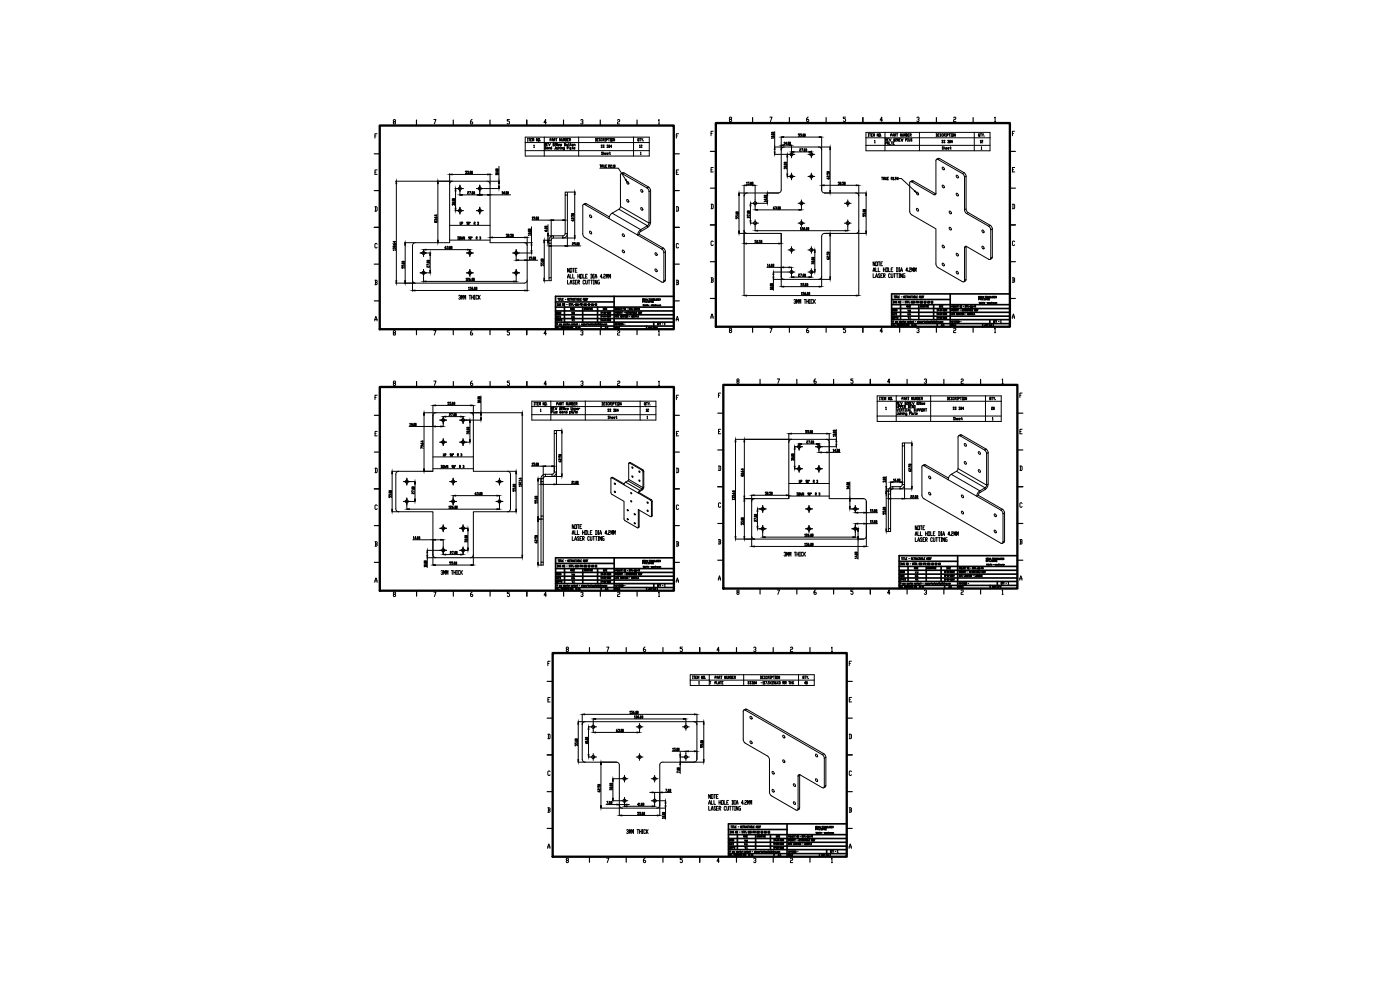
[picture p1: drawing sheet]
<svg xmlns="http://www.w3.org/2000/svg" width="420mm" height="297mm" viewBox="0 0 420 297" stroke-linecap="round" stroke-linejoin="round" font-family="sans-serif">
<defs><g id="words">
<g font-size="3.5">
<text x="191.2" y="45.5">12</text>
<text x="293.2" y="44.1">12</text>
<text x="180.6" y="99.8">A3</text>
<text x="281.5" y="99.1">A3</text>
<text x="195.8" y="124.9" transform="rotate(-90 195.8 124.9)">12</text>
<text x="296.7" y="124.2">20</text>
<text x="286.8" y="177.8" transform="rotate(-90 286.8 177.8)">A3</text>
<text x="240.6" y="206.4">40</text>
<text x="232.5" y="258.2">A3</text>
</g>
<text font-size="3.1" x="180.6" y="178.2">A3</text>
</g></defs>
<!-- layer: 0 -->
<g fill="none" stroke="#000" stroke-width=".5">
<path d="M166.7 97.8h35.5M166.7 92.1h35.5M166.7 95.6h35.5M166.7 94.4h35.5M166.7 93.3h35.5M166.7 96.7h35.5M166.7 90.6h17.6M169.4 92.1v4.6M174.9 92.1v4.6M179.3 92.1v4.6M184.3 88.9v9.9M194 97.8v1"/>
<path d="M196.2 96.7v1.1M202.2 88.9h-35.5v9.9M267.6 97.1h35.5M267.6 91.4h35.5M267.6 94.9h35.5M267.6 93.7h35.5M267.6 92.6h35.5M267.6 95.9h35.5M267.6 89.9h17.6M270.3 91.4v4.5M275.7 91.4v4.5M280.2 91.4v4.5"/>
<path d="M285.2 88.2v9.8M294.9 97.1v.9M297.1 95.9v1.2M303.1 88.2h-35.5v9.8M166.7 176.3h35.5M166.7 170.6h35.5M166.7 174h35.5M166.7 172.9h35.5M166.7 171.7h35.5M166.7 175.1h35.5M166.7 169.1h17.6M169.4 170.6v4.5"/>
<path d="M174.9 170.6v4.5M179.3 170.6v4.5M184.3 167.4v9.8M194.1 176.3v.9M196.2 175.1v1.2M202.2 167.4h-35.5v9.8M269.8 175.6h35.5M269.8 170h35.5M269.8 173.4h35.5M269.8 172.3h35.5M269.8 171.1h35.5M269.8 174.5h35.5"/>
<path d="M269.8 168.4h17.6M272.5 170v4.5M278 170v4.5M282.4 170v4.5M287.4 166.7v9.9M297.2 175.6v1M299.3 174.5v1.1M305.3 166.7h-35.5v9.9M218.6 256.1h35.5M218.6 250.4h35.5M218.6 253.9h35.5M218.6 252.7h35.5"/>
<path d="M218.6 251.6h35.5M218.6 254.9h35.5M218.6 248.9h17.6M221.3 250.4v4.5M226.8 250.4v4.5M231.2 250.4v4.5M236.2 247.2v9.9M245.9 256.1v1M248.1 254.9v1.2M254.1 247.2h-35.5v9.9"/>
</g>
<g fill="none" stroke="#000" stroke-width=".35">
<path d="M125 36v1.7M136 36v1.7M147.1 36v1.7M158.1 36v1.7M169.1 36v1.7M180.2 36v1.7M191.2 36v1.7M225.9 35.3v1.6M236.9 35.3v1.6M247.9 35.3v1.6M259 35.3v1.6M270 35.3v1.6"/>
<path d="M281 35.3v1.6M292.1 35.3v1.6M112.3 57.2h1.7M112.3 46.2h1.7M202.2 57.2h1.7M202.2 46.2h1.7M213.2 56.5h1.6M213.2 45.4h1.6M303.1 56.5h1.6M303.1 45.4h1.6M112.3 79.3h1.7M112.3 68.2h1.7"/>
<path d="M202.2 79.3h1.7M202.2 68.2h1.7M213.2 78.5h1.6M213.2 67.5h1.6M303.1 78.5h1.6M303.1 67.5h1.6M112.3 90.3h1.7M125 98.8v1.6M136 98.8v1.6M147.1 98.8v1.6M158.1 98.8v1.6M169.1 98.8v1.6"/>
<path d="M191.2 98.8v1.6M202.2 90.3h1.7M213.2 89.5h1.6M225.9 98v1.7M236.9 98v1.7M247.9 98v1.7M259 98v1.7M270 98v1.7M292.1 98v1.7M303.1 89.5h1.6M125 114.5v1.6M136.1 114.5v1.6"/>
<path d="M147.1 114.5v1.6M158.1 114.5v1.6M169.1 114.5v1.6M180.2 114.5v1.6M191.2 114.5v1.6M228.1 113.8v1.7M239.1 113.8v1.7M250.2 113.8v1.7M261.2 113.8v1.7M272.2 113.8v1.7M283.3 113.8v1.7M294.3 113.8v1.7"/>
<path d="M112.3 135.6h1.7M112.3 124.6h1.7M202.2 135.6h1.7M202.2 124.6h1.7M215.4 135h1.7M215.4 124h1.7M305.3 135h1.7M305.3 124h1.7M112.3 157.7h1.7M112.3 146.7h1.7M202.2 157.7h1.7M202.2 146.7h1.7"/>
<path d="M215.4 157.1h1.7M215.4 146h1.7M305.3 157.1h1.7M305.3 146h1.7M112.3 168.7h1.7M125 177.2v1.7M136.1 177.2v1.7M147.1 177.2v1.7M158.1 177.2v1.7M169.1 177.2v1.7M191.2 177.2v1.7M202.2 168.7h1.7"/>
<path d="M215.4 168.1h1.7M228.1 176.6v1.6M239.1 176.6v1.6M250.2 176.6v1.6M261.2 176.6v1.6M272.2 176.6v1.6M294.3 176.6v1.6M305.3 168.1h1.7M176.9 194.3v1.6M187.9 194.3v1.6M199 194.3v1.6M210 194.3v1.6"/>
<path d="M221 194.3v1.6M232.1 194.3v1.6M243.1 194.3v1.6M164.2 215.5h1.7M164.2 204.4h1.7M254.1 215.5h1.7M254.1 204.4h1.7M164.2 237.5h1.7M164.2 226.5h1.7M254.1 237.5h1.7M254.1 226.5h1.7M164.2 248.6h1.7"/>
<path d="M176.9 257.1v1.6M187.9 257.1v1.6M199 257.1v1.6M210 257.1v1.6M221 257.1v1.6M243.1 257.1v1.6M254.1 248.6h1.7"/>
</g>
<path d="M114 37.7h88.2v61.1h-88.2zM214.8 36.9h88.3v61.1h-88.3zM114 116.1h88.2v61.1h-88.2zM217.1 115.5h88.2v61.1h-88.2zM165.9 195.9h88.2v61.2h-88.2z" fill="none" stroke="#000" stroke-width=".7"/>
<g fill="none" stroke="#000" stroke-width=".3">
<path d="M118.2 36.5l-.2-.2 .2-.4 .5 .2-.2 .4-.5 .3 .2 .4 .5-.2-.2-.5M130.2 35.9h.6l-.5 1.3M141.7 35.9l-.5 .4v.7l.5 .2 .2-.4-.2-.3h-.5M152.9 35.9h-.7v.4h.5l.2 .2-.2 .7-.5-.2M163.9 36.8h-.6l.5-.9v1.3M174.3 36.1l.5-.2 .2 .4-.4 .2M174.8 36.5l.2 .3-.2 .4-.5-.2M185.3 36.1l.2-.2 .5 .2-.2 .4-.5 .3v.4h.7M197.6 36.1l.2-.2v1.3M197.6 37.2h.4M214.1 39.4h-.7v1.3M219.1 35.8l-.2-.2 .2-.5 .5 .3-.2 .4-.5 .2 .2 .5 .5-.2-.2-.5"/>
<path d="M231 35.1h.7l-.5 1.4M242.6 35.1l-.5 .5v.7l.5 .2 .1-.2-.1-.5h-.5M253.8 35.1h-.7v.5h.5l.2 .2v.5l-.2 .2-.5-.2M264.8 36h-.7l.5-.9v1.4M265.6 39.7v5.5M275.2 35.4l.1-.3 .5 .3-.3 .4M275.7 35.8l.1 .2-.1 .5-.5-.2M275.9 39.7v5.5M286.2 35.4l.2-.3 .5 .3-.2 .4-.5 .2v.5h.7M292.4 39.7v1.6h-32.5M298.5 35.4l.2-.3v1.4M298.5 36.5h.3"/>
<path d="M304.5 39.4h-.7v1.3M112.5 40.8h.4M112.5 51.7h.4M113.2 40.1h-.7v1.4M113.2 51h-.7v1.3h.7M135.2 54.6l.6-.2h10.4a.9 .9 0 0 1 .9 .8v17.6h10.2a.88 .88 0 0 1 .9 .9v10.4a.9 .9 0 0 1-.9 .9l-32.6-.1a.88 .88 0 0 1-.9-.8v-10.4a.88 .88 0 0 1 .9-.9h10.2v-17.6zM138 55.6v1h-1M139 56.6h-1v1M144 55.6v1h-1M145.1 56.6h-1.1v1M157.6 41.2h37.3v5.6h-37.3zM157.6 45.2h37.3"/>
<path d="M157.6 42.8h32.5M158.3 41.6h.2M158.3 42.3h.2M158.4 41.6v.7M158.7 41.6h.4M158.9 41.6v.7M159.3 41.9h.1M159.6 41.6h-.3v.7h.3M159.8 42.3v-.7l.2 .5 .2-.5v.7M160.2 43.6l.1-.1v.8M160.2 44.3h.2M161.4 41.6v.7l-.4-.7v.7"/>
<path d="M161.6 41.6h.3v.7h-.3zM162.1 42.2v.1M163.3 41.2v5.6M163.5 43.4l.3-.2-.1-.2h-.2v.8M163.5 44l.3 .1-.1 .3M163.5 44.4l.3 .2-.3 .2M163.5 43.4l.3 .4M163.5 44v.8M164 44.5h.3v-.3l-.3 .2 .1 .4h.2M164 43.4h.2M164.4 43h-.4v.8h.4M164.6 43l.3 .8 .3-.8"/>
<path d="M164.6 44.5l.3-.3 .1 .6M164.6 44.2v.6M165.1 41.9l.4-.1-.1-.2h-.3v.7M165.3 44.2l.3 .3-.2 .3-.2-.2zM165.6 44v.8M165.6 42.3l.2-.7 .2 .7M165.6 42.1h.4M166.1 43l.1 .1v.7l-.2-.2zM166.2 41.9l.4-.1-.1-.2h-.3v.7M166.3 41.9l.3 .4M166.4 43.1h.4l-.4 .4v.3h.4M166.7 44v.6h-.4"/>
<path d="M166.8 41.6h.4M167 41.6v.7M167 44.2l.3 .2-.1 .4-.3-.2zM167.4 43v.8l-.4-.8v.8M167.5 44v.1M167.5 44.2v.6M167.6 43.5h.3v-.3l-.3 .2v.2l.3 .2M167.7 44.5l.3-.3 .1 .6M167.7 44.2v.6M168.2 43.2l.1 .6 .1-.6 .1 .6 .1-.6M168.3 44v.1M168.3 44.2v.6"/>
<path d="M168.4 41.6v.7l-.4-.7v.7M168.5 44.5l.3-.3 .1 .6M168.5 44.2v.6M168.5 41.6l.1 .7 .3-.1v-.6M169.1 42.3v-.7l.2 .5 .2-.5v.7M169.3 43l.4 .1-.1 .3M169.4 43.4l.3 .2-.4 .2M169.4 44.8l-.4-.2 .1-.4 .3 .2v.5h-.4M169.4 43v.8M169.6 58.5h.7v11.6h-.7zM169.6 58.5v-.9h.7v.9M169.7 41.6h.3v.3"/>
<path d="M169.8 41.9l.3 .3-.4 .1M169.8 41.6v.7M170 43.2l.3 .2-.1 .4-.3-.2zM170.2 44.4h.3v-.4h-.3v.8M170.3 41.9h.2M170.5 43.2h.4M170.7 41.6h-.4v.7h.4M170.7 43v.6h.2M170.8 44l.1 .8M170.9 41.9l.3-.1-.1-.2h-.2v.7M171 41.9l.2 .4M171.1 43.2h.4"/>
<path d="M171.2 44.2l.2 .2-.1 .4-.2-.2zM171.3 43v.6h.2M171.4 44.6l.1 .2M171.7 44.2h.3M171.7 43.2l.3 .2-.1 .4-.2-.2zM171.8 44v.6h.2M172.2 43.4l.1-.2 .1 .3M172.2 44.5h.3v-.3l-.3 .2v.2l.3 .2M172.2 43.2v.6M172.4 43.4h.2v.4M173.7 41.2v5.6M178.7 41.6l.4 .1v.5l-.4 .1"/>
<path d="M178.8 41.6v.7M179.2 41.9h.2M179.6 41.6h-.4v.7h.4M180.2 41.7l-.3-.1 .3 .6h-.4M180.8 43.6l-.3-.1 .3 .6h-.4M180.8 41.7h-.4v.5h.4M180.9 45.7h-.4l.3 .7-.3-.1M181 41.9l.4-.1-.1-.2h-.3v.7M181.1 46.1l.2-.2 .2 .5M181.1 45.6v.8M181.1 41.9l.3 .4M181.3 43.6h-.3l.3 .5h-.3"/>
<path d="M181.6 41.6h.2M181.6 42.3h.2M181.6 46.1h.3v-.2l-.3 .1 .1 .4h.2M181.7 41.6v.7M182 41.9l.3-.1-.1-.2h-.2v.7M182.1 43.6l.3-.1 .1 .2-.2 .2M182.2 46.1h.3v-.2l-.3 .1 .1 .4h.2M182.4 43.9v.4l-.3-.2M182.5 41.6h.4M182.7 41.6v.7M182.8 43.5l.2 .1-.1 .7-.2-.2zM182.8 45.9h.4"/>
<path d="M183 45.6v.7h.2M183.1 41.6h.2M183.1 42.3h.2M183.2 41.6v.7M183.5 41.6h.4v.7h-.4zM183.6 44h-.4l.3-.5v.8M184.5 41.6v.7l-.4-.7v.7M186.8 52.1h-.3l-.3 .3v9.6l8.6 4.9v-9.4M186.8 52.2l.5-.3 7.3 4.2M186.8 52.2l7.4 4.2 .4-.3M186.9 51.8l.4 .1M186.9 51.8l-.5 .3"/>
<path d="M188.1 59.9a.39 .39 0 0 1 .5 .2 .39 .39 0 0 1-.2 .5zM188.1 54.5a.39 .39 0 0 1 .5 .2 .39 .39 0 0 1-.2 .5zM190.1 42.8v4M190.1 41.2v1.6M192.3 56.9a.39 .39 0 0 1 .6 .3 .39 .39 0 0 1-.3 .5zM194.2 56.4l.4 .4 .2 .7M194.6 56.1l.5 .5 .2 .6M195.3 57.2v9.5l-.5 .2-.5 .8M195.3 57.2l-.5 .3M203 40.8h.3M203 51.7h.3M203.6 40.1h-.6v1.4"/>
<path d="M203.7 51h-.7v1.3h.7M213.4 40.1h.3M213.4 50.9h.3M214.1 50.3h-.7v1.3h.7M226.6 60v1h-1M237.5 51.9v1h-1M237.5 45.3v1h-1M238.6 52.9h-1.1v1.1M238.6 46.3h-1.1v1M240.5 60v1h-1M243.5 51.9v1h-1M243.5 45.3v1h-1"/>
<path d="M244.5 52.9h-1v1.1M244.5 46.3h-1v1M254.4 60v1h-1M259.9 43.6h37.2M260.5 40.1h.2M260.5 40.9h.2M260.6 40.1v.8M260.9 40.1h.4M261.1 40.1v.8M261.5 40.5h.2M261.9 40.1h-.4v.8h.4M262.1 40.9v-.8l.2 .5 .2-.5v.8"/>
<path d="M262.5 42.2l.1-.1v.8M262.5 42.9h.2M263.6 40.1v.8l-.4-.8v.8M263.8 40.1h.4v.8h-.4zM264.4 40.8v.1M265.7 42l.4-.2-.1-.2h-.3v.8M265.7 43l.4-.2-.1-.2h-.3v.8M265.8 42l.3 .4M266.3 43.4l.2-.8 .2 .8M266.3 42h.2M266.3 43.1h.4M266.7 41.6h-.4v.8h.4"/>
<path d="M266.9 41.6l.3 .8 .2-.8M266.9 42.6v.8h.4M267.3 40.5l.4-.1-.1-.3h-.3v.8M267.4 42.6h.4M267.6 42.6v.8M267.9 40.9l.2-.8 .2 .8M267.9 40.6h.4M268 43h.2M268.3 41.6l.2 .1-.1 .7-.2-.2zM268.4 42.6h-.4v.8h.4M268.5 40.5h.3v-.4h-.3v.8M268.6 40.5l.3 .4"/>
<path d="M268.7 41.7h.4l-.4 .7h.4M269.1 40.1h.4M269.3 40.1v.8M269.7 41.6v.8l-.4-.8v.8M269.9 42h.1M270.2 41.6h-.3v.8h.3M270.4 41.6l.2 .8 .1-.4 .1 .4 .2-.8M270.6 40.1v.8l-.4-.8v.8M270.8 40.1l.1 .8 .3-.1v-.7M271.4 40.9v-.8l.2 .5 .2-.5v.8M271.8 42h.3v-.4h-.3v.8M272 40.1h.2v.4"/>
<path d="M272.1 40.5l.2 .3-.3 .1M272.1 40.1v.8M272.4 41.6h.2M272.4 42.4h.2M272.5 41.6v.8M272.5 40.5h.2M272.8 41.6l.1 .8 .2-.2v-.6M272.9 40.1h-.4v.8h.4M273.1 40.5l.4-.1-.1-.3h-.3v.8M273.2 40.5l.3 .4M273.6 54.6l-.3-.1-.3 .3 .1 8.9 .5 .8 7.3 4.2v10.5M273.6 54.6l.5-.3 6.6 3.8"/>
<path d="M273.6 54.6l6.7 3.8M273.7 54.3h.4M273.7 54.2l-.5 .3M273.7 41.7h-.4l.3 .7-.3-.2M275.1 57.7l.5 .2a.33 .33 0 0 1 .1 .4 .33 .33 0 0 1-.4 .2 .33 .33 0 0 1-.2-.4zM280.9 58.2l-.6 .2M280.9 48.2v10l-.4 .3-.2-.1M280.9 40.1l.4 .2v.5l-.4 .1M281 40.1v.8M281.5 47.8h-.4l-.2 .4M281.5 47.9l.5-.3 7.3 4.2-.5 .3M281.5 40.5h.2"/>
<path d="M281.5 47.9l7.3 4.2M281.9 40.1h-.4v.8h.4M282 47.6l-.9 .2M282.5 40.3h-.4l.3 .6-.3-.1M282.8 55.6l.5 .2a.33 .33 0 0 1 .1 .4 .33 .33 0 0 1-.4 .2 .33 .33 0 0 1-.2-.4zM282.8 50.2l.5 .2a.33 .33 0 0 1 .1 .4 .33 .33 0 0 1-.4 .2 .33 .33 0 0 1-.2-.4zM283 42.2h-.3l.3 .5h-.3M283.1 40.3h-.4l.1 .6 .3-.1M283.1 44.2h-.4l.4 .5h-.4M283.2 40.5l.4-.1-.1-.3h-.3v.8M283.3 44.5l.3-.2 .1 .5M283.3 44v.8"/>
<path d="M283.3 40.5l.3 .4M283.6 42.2l-.3-.1 .3 .6h-.4M283.8 40.1h.2M283.8 40.9h.2M283.9 44.5h.3v-.2l-.3 .1 .1 .4h.2M283.9 40.1v.8M284.2 40.5l.4-.1-.1-.3h-.3v.8M284.4 42.2l.3-.1 .1 .2-.2 .2M284.5 44.5h.3v-.2l-.3 .1 .1 .4h.2M284.7 42.5v.4l-.3-.2M284.8 40.1h.4M285 40.1v.8"/>
<path d="M285.1 42.1l.2 .1-.1 .7-.2-.2zM285.1 44.3h.3M285.3 44v.7h.1M285.4 40.1h.2M285.4 40.9h.2M285.5 40.1v.8M285.8 40.1h.3v.8h-.3zM285.8 42.6h-.4l.3-.5v.8M286.7 40.1v.8l-.4-.8v.8M287 58l.5 .2a.29 .29 0 0 1 .1 .4 .29 .29 0 0 1-.4 .1zM287 52.6l.5 .2a.33 .33 0 0 1 .1 .5 .33 .33 0 0 1-.4 .1 .33 .33 0 0 1-.2-.4zM288.8 52.1l.5 .4 .2 .7"/>
<path d="M289.3 51.8l.5 .5 .1 .6M289.5 53.2v9.8M289.9 52.9v9.8l-.4 .3M289.9 52.9l-.4 .3M297.1 41.3v-1.6h-37.2v5.5h37.2M303.8 40.1h.4M303.9 50.9h.3M304.5 50.3h-.6v1.3h.6M112.5 62h.5l.2 .2v.9l-.2 .3h-.5M112.7 62v1.4M113.2 73.3l-.2-.3-.5 .3v.9l.2 .2 .5-.2M127.1 74.9v1h-1"/>
<path d="M128.1 75.9h-1v1M134.9 72h.4M134.9 67.6h12.2M135.4 72h.3M135.8 72h.3M136.2 72h.3M136.7 72h.3M137.1 72h.3M137.4 71l.3 .2v.5l-.3 .1M137.5 71v.8M137.5 72h.3M137.9 71h.3v.8h-.3z"/>
<path d="M137.9 72h.3M138 62.2v1h-1M138.1 66.6v.8l.3-.1v-.7M138.3 72h.3M138.4 71l.2 .8 .1-.4v.4l.2-.8M138.5 67h.3v-.4h-.3v.8M138.8 72h.2M139 63.2h-1v1M139.2 72h.3M139.4 71v.8l-.3-.8v.8M139.6 72h.3M140 72h.3"/>
<path d="M140.4 67l-.3-.1v-.3l.3 .1-.3 .7M140.5 72h.2M140.6 66.6l.2 .1-.1 .7-.1-.1zM140.9 72h.3M141 71.4h-.3v-.4l.3 .2-.3 .6M141 74.9v1h-1M141 66.6v.3zM141.2 71l.2 .2-.1 .6-.2-.1zM141.3 72h.3M141.6 71v.3zM141.7 72h.3M142 75.9h-1v1"/>
<path d="M142.1 72h.3M142.3 67l.3-.1-.1-.3h-.2v.8M142.4 67l.2 .4M142.6 72h.2M142.9 71.4l.3-.1v-.3h-.3v.8M143 72h.2M143 71.4l.2 .4M143.3 66.7l.2-.1v.4M143.4 72h.3M143.5 67v.4l-.2-.1M143.8 72h.3M143.9 71.2h.4l-.2 .2"/>
<path d="M144 62.2v1h-1M144.2 71.4v.4l-.3-.1M144.2 72h.3M144.7 72h.2M145 63.2h-1v1M145.1 72h.3M145.5 72h.3M145.9 72h.3M146.3 72h.3M146.8 72h.3M154.9 74.9v1h-1M155.9 75.9h-1v1"/>
<path d="M164.8 73v-.9h.6v.9M166.1 71.4l-.5 .2-.2 .5M166.1 70.7a1.33 1.33 0 0 0-1.3 1.4M166.1 70.8h2.9v.6h-2.9zM169.6 70.1l-.2 .5-.4 .2M170.3 70.1a1.33 1.33 0 0 1-1.3 1.3M175.5 61.4l-.3-.1-.3 .3v8.6l.4 .9 23.3 13.5 .4 .1 .2-.4M175.5 61.4l.5-.3 6.9 4M175.5 61.4l7.3 4.2M176 61.1l-.9 .2M177 69.4a.39 .39 0 0 1 .5 .2 .39 .39 0 0 1-.3 .5zM177 64.6a.39 .39 0 0 1 .5 .2 .39 .39 0 0 1-.3 .5z"/>
<path d="M182.8 65.6l15.8 9.1M183.7 64l2-1.2 8.6 4.9-2 1.2zM183.7 64l-.5 .5-.4 1.1M186.2 62l-.5 .8M186.8 75.1a.39 .39 0 0 1 .5 .2 .39 .39 0 0 1-.2 .5zM186.8 70.2a.39 .39 0 0 1 .5 .2 .39 .39 0 0 1-.2 .6zM191.4 70.5l.4-.2 7.3 4.1M192.3 69.4l-.5 .9M192.3 69.5v-.6l-.6 .5-.3 1.1M192.3 62.3a.39 .39 0 0 1 .6 .3 .39 .39 0 0 1-.3 .5zM194.3 67.7v.6l-2 1.2M195.3 66.7l-.4 1-.6 .6"/>
<path d="M196.6 75.9a.39 .39 0 0 1 .6 .2 .39 .39 0 0 1-.3 .5zM198.6 74.7l.5 .5 .1 .6M199.1 74.4l.4 .5 .2 .6M199.1 74.4l-.5 .3M199.2 75.8v8.5M199.7 75.5v8.5l-.5 .3M199.7 75.5l-.5 .3M203 62h.5l.1 .2v.9l-.1 .3h-.5M203.1 62v1.4M203.6 73.3l-.1-.3-.5 .3 .1 1.1 .5-.2M213.4 61.3h.5l.2 .2v.9l-.2 .2h-.5M213.6 61.3v1.3"/>
<path d="M214.1 72.5l-.2-.2-.5 .2 .2 1.2 .5-.3M226.6 65.9v1.1h-1M227.6 67h-1v1M227.6 61h-1v1M237.5 74v1h-1M238.6 75h-1.1v1M240.5 65.9v1.1h-1M241.5 67h-1v1M241.5 61h-1v1M243.5 74v1h-1M244.5 75h-1v1M254.4 65.9v1.1h-1"/>
<path d="M255.4 67h-1v1M255.4 61h-1v1M262.6 78.6v1.1l-.6-1.1v1.1M262.8 78.6h.5v1.1h-.5zM263.6 78.6h.5M263.8 78.6v1.1M264.4 79.1h.2M264.9 78.6h-.5v1.1h.5M275.1 62.6l.5 .2a.29 .29 0 0 1 .1 .3 .29 .29 0 0 1-.3 .2l-.3-.3zM280.9 79.2l.2 .6 .4 .5 7.5 4.3 .4-.2 .1-.3M282.8 79l.5 .2a.29 .29 0 0 1 .1 .4 .29 .29 0 0 1-.4 .1zM282.8 73.6l.5 .2a.33 .33 0 0 1 .1 .4 .33 .33 0 0 1-.4 .2 .33 .33 0 0 1-.2-.4z"/>
<path d="M284.9 68.2l.5 .2a.29 .29 0 0 1 .1 .4 .29 .29 0 0 1-.4 .2zM284.9 63.4l.5 .2a.33 .33 0 0 1 .1 .4 .33 .33 0 0 1-.4 .2 .33 .33 0 0 1-.2-.4zM287 76l.5 .2a.29 .29 0 0 1 .1 .4 .29 .29 0 0 1-.4 .2zM289.5 63l.1 .6 .5 .5M289.5 74.3v-.3l.5-.1 6.9 4 .4-.2v-.3M289.9 62.7l.2 .6 .5 .5M289.9 74.1v9.8l-.4 .3v-9.9M290 73.9l-.5 .4M290.1 64.1l.5-.3 6.6 3.8M290.1 64.1l6.6 3.8M294.7 73.9l.5 .2a.3 .3 0 0 1 .2 .4 .3 .3 0 0 1-.3 .2l-.4-.4zM294.7 69.1l.5 .2a.33 .33 0 0 1 .2 .4 .33 .33 0 0 1-.5 .2 .33 .33 0 0 1-.2-.4z"/>
<path d="M296.7 67.9l.5 .4 .1 .7M297.2 67.6l.4 .5 .2 .6M297.2 67.6l-.5 .3M297.3 69v8.4M297.8 77.2l-.6 .6M297.8 68.7v8.5l-.5 .2M297.8 68.7l-.5 .3M303.8 61.3h.5l.2 .2v.9l-.2 .2h-.5M304 61.3v1.3M304.5 72.5l-.2-.2-.5 .2 .2 1.2 .5-.3M112.5 96.3l.3-1.4 .3 1.4M112.5 95.8h.6"/>
<path d="M112.5 84.1h.5l.2 .2-.2 .5M112.7 84.8h.3l.2 .4-.2 .2h-.5M112.7 84.1v1.3M118.2 99.9l-.2-.3 .2-.4 .5 .2-.2 .5-.5 .2 .2 .4 .5-.2-.2-.4M127.1 80.8v1.1h-1M128.1 81.9h-1v1M130.2 99.2h.6l-.5 1.3M137.7 88.8l.4-.2 .1 .4-.3 .2M138.1 89.2v.6l-.4-.2M138.5 89.8v-1.2l.2 .8 .3-.8v1.2M139.2 89.8v-1.2l.3 .8 .2-.8v1.2M140.8 88.6h.5"/>
<path d="M141 80.8v1.1h-1M141 88.6v1.2M141.6 88.6v1.2M141.6 89.2h.5M141.7 99.2l-.5 .4v.7l.5 .2 .2-.4-.2-.2h-.5M142 81.9h-1v1M142.1 88.6v1.2M142.3 88.6h.3M142.3 89.8h.3M142.5 88.6v1.2M143.4 88.8l-.2-.2-.4 .2 .2 1 .4-.2M143.6 88.6v1.2"/>
<path d="M143.7 89.2l.4 .6M144.1 88.6l-.5 .6M152.9 99.2h-.7v.4h.5l.2 .3-.2 .6-.5-.2M154.9 80.8v1.1h-1M155.9 81.9h-1v1M164.8 83.3h.6v.9h-.6zM164.8 83.3v-10.3h.6v10.3M167 96.3l.1-.5 .1 .5M167 96.2h.2M167 93.6l.2 .1-.1 .4zM167.1 98.5l.1-.5 .1 .5M167.1 98.3h.2"/>
<path d="M167.1 97v.5M167.2 94.9h-.2v.4l.2-.1M167.2 91.1l.2 .1v.4l-.2 .1M167.2 97.3h.1M167.2 93.8l.2-.2-.2 .5M167.2 91.1v.6M167.3 96.1l.1-.3h-.1v.5M167.3 94.8v.5M167.3 95h.2M167.3 93.8l.1 .3M167.4 98v.5h.2M167.4 97.1l-.2 .4"/>
<path d="M167.4 89.5h.3M167.5 94.8v.5M167.5 94.1l.1-.5 .1 .5M167.5 93.9h.2M167.5 89.5v.6M167.6 91.1l.1 .6 .3-.6M167.6 96.1l.1-.3-.1 .5M167.6 94.8v.5M167.7 98v.5h.2M167.8 93.6l.1 .5 .2-.5M167.8 94.8l-.2 .2 .2 .3M167.8 89.5h.1"/>
<path d="M167.8 90.1h.1M167.8 97.2l.1 .3zM167.9 89.5v.6M167.9 95.8l.1 .5 .2-.5M167.9 94.8v.2M168 97.4v.1M168 94.8l.2 .1v.4zM168.1 89.5h.2M168.1 97.3l.2-.1v.3M168.1 97.2v.3M168.2 89.5v.6M168.3 98l.2 .1v.3l-.2 .1"/>
<path d="M168.3 93.6v.5l-.2-.5v.5M168.3 91.1l-.2 .1v.5h.2v-.3M168.4 95.8l-.1 .2M168.4 98v.5M168.4 97.2l.1 .3M168.4 89.5v.6h.3M168.5 95.8l.2 .1-.2 .4M168.5 95.8v.5M168.6 97.2l-.2 .4M168.6 98.5h.1M168.6 98h.1M168.7 98v.5"/>
<path d="M168.8 98.5v-.5l.1 .3 .1-.3v.5M168.8 89.8h.2M169.1 89.5h-.3v.6h.3M169.1 91.1v.6l-.2-.6v.6M169.1 98.2h.1M169.2 91.1h.3v.6h-.3zM169.2 97.3h-.2l.2 .2M169.2 97.2v.4M169.3 98h-.2v.5h.2M169.3 97.2l.1 .3 .1-.2M169.5 97.2v.3M169.6 89.8h.3"/>
<path d="M169.7 98v.5l-.3-.5v.5M169.7 97.3l.1-.1-.1 .1 .1 .2M170 98.1h-.2l.2 .3h-.2M170 97.2v.3M170 91.4h.3M170.2 97.3h-.2M170.2 98v.5M170.3 98h.2v.5h-.2zM170.3 97v.5M170.3 83.5l.3-1.2 .3 1.2M170.3 84.1v1.1h.6M170.3 83.1h.6"/>
<path d="M170.4 97.3l.1-.1-.1 .1 .1 .2M170.4 89.8h.2v-.3h-.2v.6M170.4 89.8l.2 .3M170.8 89.8h.1M170.8 98v.5l-.2-.5v.5M170.9 80.5v1.2l-.6-1.2v1.2M170.9 97.2l-.2 .3M171 89.5h-.2v.6h.2M171 91.1v.6l-.2-.6v.6M171.1 80.5h.5v1.2h-.5zM171.1 82.3v1.2h.5M171.1 85.2l.3-1.1 .2 1.1"/>
<path d="M171.1 84.8h.5M171.1 89.5h.3M171.2 91.1h.2M171.2 98.5l.1-.5 .1 .5M171.2 98.3h.2M171.3 89.5v.6M171.3 91.1v.6M171.5 92.4v.5l-.2-.5v.5M171.5 98.2l.2-.2h-.2v.5M171.5 97.2l-.2 .1 .2 .2M171.5 89.8l.3-.1-.1-.2h-.2v.6M171.5 93.7l.2 .5 .2-.5"/>
<path d="M171.6 91.4l.2-.1-.1-.2h-.1v.6M171.6 98.2l.1 .3M171.6 92.9l.1-.5 .1 .5M171.6 92.7h.2M171.6 89.8l.2 .3M171.6 95.8l.2 .5 .1-.5M171.7 97.2l.1 .3zM171.8 94.9h-.3l.2 .4-.2-.1M171.8 98.2h.1M171.9 82.3v1.2h.5M171.9 80.5h.5M171.9 95.2v.1"/>
<path d="M171.9 92.9v-.5l.1 .3 .1-.3v.5M171.9 97.3l.2-.1v.3M171.9 97.2v.3M171.9 90.1l.2-.6 .1 .6M171.9 89.9h.3M171.9 91.1v.6h.3M172 94.8l.1 .5 .2-.5M172 94.1v.1M172 98h-.2v.5h.2M172 96.2v.1M172.1 93.7l.1 .5 .2-.5M172.1 80.5v1.2"/>
<path d="M172.2 95.8h.2M172.2 92.7h.1M172.2 97.2h.2M172.3 95.8v.5M172.3 97l.1 .4M172.3 91.4h.3M172.4 84.3l-.1-.2-.4 .2 .5 .7-.1 .2-.4-.2M172.4 92.4h-.2v.5h.2M172.5 95.2v.1M172.5 96.2v.1M172.6 89.6h-.3l.1 .5 .2-.1M172.6 97.2v.3z"/>
<path d="M172.7 81.1h.2M172.7 84.6h.2M172.7 97.4v.1M172.7 89.5h.3M172.7 98.5h.2M172.7 98h.2M172.8 91.1l.1 .6zM172.8 98v.5M172.8 89.5v.6M173.1 97.2l-.2 .1 .2 .2M173.1 90.1l.1-.6 .1 .6M173.1 89.9h.2"/>
<path d="M173.1 91.1l.1 .6zM173.2 98v.5l-.2-.5v.5M173.2 97.2h.2M173.2 80.5h-.5v1.2h.5M173.2 84.1h-.5v1.1h.5M173.3 97l.1 .4M173.4 84.6l.5-.1-.1-.4h-.4v1.1M173.4 91.1l.1 .6zM173.4 82.3v1.2M173.4 82.9h.5M173.5 89.5h.2v.3M173.5 89.8l.2 .2-.2 .1"/>
<path d="M173.5 89.5v.6M173.6 84.6l.3 .6M173.6 98.2l.1 .1M173.6 98.2v.3M173.7 98.2l.1 .3M173.7 91.4h.2M173.8 97.3h.2M173.9 89.5v.6h.2M173.9 98.2l.1 .1M173.9 98.2v.3M173.9 82.3v1.2M174 98.2l.1 .3"/>
<path d="M174.1 91.4l.2-.1v-.2h-.2v.6M174.2 82.3h.5v1.2h-.5zM174.2 89.8h.2M174.3 99.4l.2-.2 .5 .2-.4 .5M174.5 91.7v-.6l.1 .4 .1-.4v.6M174.5 89.5h-.3v.6h.3M174.7 97.2l-.2 .3M174.8 99.9l.2 .2-.2 .4-.5-.2M174.8 97.2l.1 .3 .1-.2M174.9 91.4h.2M175 82.3v1.2h.5M175 97.2v.3"/>
<path d="M175 89.8l.3-.1-.1-.2h-.2v.6M175.1 89.8l.2 .3M175.1 97.3h.2l-.2 .2M175.1 97.2v.4M175.3 91.1l.1 .6zM175.4 89.5h.3v.6h-.3zM175.4 97.3h.2l-.2 .2M175.4 97.2v.4M175.5 92.5l-.2-.1 .2 .4h-.2M175.5 84.3l-.1-.2-.4 .2v.7l.1 .2 .4-.2M175.6 92.4v.5M175.6 91.1l.1 .6z"/>
<path d="M175.8 84.1l.1 1.1 .4-.2v-.9M175.8 82.9h.2M175.8 97.2l.1 .3zM175.8 89.5h.3v.6h-.3zM175.9 91.2v.5M175.9 91.7h.1M176 92.4l-.2 .1v.4l.1-.2M176 97.2v.3M176.1 91.4h.3M176.2 89.8h.1M176.2 97.3h-.2M176.3 82.3h-.5v1.2h.5"/>
<path d="M176.3 92.4v.5l-.2-.5v.5M176.4 97.2h.2M176.4 92.9l.1-.5 .1 .5M176.4 92.7h.2M176.4 89.5h-.2v.6M176.4 97l.2 .4M176.5 84.1h.5M176.6 91.1v.6zM176.7 92.4h.2M176.7 97.2l.1 .3zM176.8 84.1v1.1M176.8 92.4v.5"/>
<path d="M176.8 97.4l.1 .1M176.9 91.1l.1 .6zM177 97.2v.3l.2-.2M177 92.4l.1 .5 .1-.5M177.2 91.4h.2M177.2 97.2v.3M177.3 97.2h.2M177.3 82.3l.5 .2v.8l-.5 .2M177.3 84.1h.5M177.3 92.7l.2-.3h-.2v.5M177.4 92.7l.1 .2M177.4 97l.1 .4"/>
<path d="M177.4 82.3v1.2M177.6 84.1v1.1M177.6 91.1l.1 .6zM177.6 92.7h.1M177.6 97.2l.1 .3zM177.8 92.4h-.2v.5h.2M177.9 97.3h.1M177.9 97.2v.3M177.9 91.1l.1 .6zM178 97.3l.1 .2M178.1 83.5h.2M178.1 82.3h.2"/>
<path d="M178.1 85.2h.2M178.1 84.1h.2M178.2 82.3v1.2M178.2 84.1v1.1M178.2 91.4h.3M178.3 97.2v.3zM178.4 97.4v.1M178.5 97.2h.2M178.6 83.5l.3-1.2 .2 1.2M178.6 83.1h.5M178.6 97l.1 .4M178.7 91.1v.6z"/>
<path d="M178.8 97v.5M179 97.2l.1 .3zM179 91.1v.6zM179.1 84.1v1.1l-.5-1.1v1.1M179.2 97.3l.2-.1v.3M179.2 97.2v.3M179.9 84.1l-.5 .2 .1 .9h.4l-.1-.6M180.3 94.8l.1 .4M180.3 95.2h.1M180.4 93.7v.3M180.7 83.1h-.6l.4-.8v1.2M180.8 94.9l-.2-.2 .2 .1-.2 .4"/>
<path d="M180.8 93.8l-.2-.2 .2 .1-.2 .3M180.9 94.9h.2M180.9 93.8h.2M180.9 83.3v.2M181 92.5h.2v.4zM181.2 82.5l.1-.2 .4 .2-.1 .4-.4 .2v.4h.5M181.3 94.7v.5zM181.3 93.6v.4zM181.3 92.9l.1-.4 .1 .4M181.3 92.8h.2M181.6 92.5h.2M181.7 95h-.2l.1-.3v.5"/>
<path d="M181.7 93.9h-.2l.2-.3v.4M181.7 92.5v.4M181.8 94.9h.2M181.8 93.8h.2M181.9 83.5v-1.2l.3 .8 .3-.8v1.2M181.9 92.7h.1M182.1 94.8h.2l-.2 .2 .2 .2M182.2 92.5h-.3v.4h.3M182.2 93.7h.2l-.2 .2 .2 .1M182.5 94.7l.1 .5zM182.5 93.6l.1 .4zM182.7 83.5v-1.2l.3 .8 .2-.8v1.2"/>
<path d="M182.7 94.8h.2l-.2 .2 .2 .2M182.7 93.7h.3l-.3 .2 .3 .1M183.3 94.7h-.2l.2 .2-.1 .3-.1-.1M183.3 93.6h-.2l.2 .4h-.2M184.8 92.7l.1-.2h-.1v.4M184.8 93.8l.1-.2h-.1v.4M184.9 94.8h-.2l.2 .3h-.2M185 97.3h.1M185 94.7h.1M185 95.2h.1M185.1 92.9v-.4h.2l-.2 .2 .2 .2M185.1 94v-.4l.2 .1-.2 .1 .2 .2"/>
<path d="M185.1 94.7v.5M185.1 98.1h-.2v.4l.2-.1M185.2 98.5l.1-.5 .1 .5M185.2 98.3h.2M185.2 97h-.2v.5h.2M185.2 94.7h.2M185.3 99.4l.2-.2 .5 .2-.2 .5-.5 .2v.4h.7M185.3 97l.2 .5 .2-.5M185.3 94.7v.5M185.4 92.5h.2v.4h-.2zM185.4 93.6h.2v.4h-.2zM185.5 98v.5h.2"/>
<path d="M185.6 94.9h.1M185.7 93.6l.2 .1-.2 .3M185.7 93.6v.4M185.8 94.7h-.2v.5h.2M185.8 97v.5M185.8 98.2h.1M185.9 92.5v.3h-.2M186 93.6v.4l.2-.4M186 92.7h.1M186 98h-.2v.5h.2M186.2 97.1h-.2l.1 .4-.1-.1M186.2 94.7v.5h.2"/>
<path d="M186.2 92.5h-.2v.4h.2M186.4 97v.5M186.5 97h.2v.5h-.2zM186.5 94.7h.2v.5h-.2zM186.5 92.5h-.2l.1 .4 .1-.1M186.5 93.7h-.2v.3h.2M186.6 92.5h.2M186.6 93.6h.2M186.7 92.5v.4M186.7 93.6v.4M187 97v.5l-.2-.5v.5M187 94.8h-.2v.3h.2"/>
<path d="M187.1 95.2l.1-.5 .1 .5M187.1 95h.2M187.2 93.8h.2M187.4 97.3h.2M187.4 94.7h.2M187.4 92.5v.4l-.2-.4v.4M187.5 94.7v.5M187.5 92.5h.3v.4h-.3zM187.7 94.7v.5M187.9 94v-.4l.2 .1-.2 .1 .2 .2M187.9 94.7h.2v.5h-.2zM188.2 92.7h.2"/>
<path d="M188.2 93.8h.1M188.4 93.6h-.2v.4h.2M188.4 94.7v.5l-.2-.5v.5M188.5 93.6h.2M188.6 93.6v.4M188.8 93.8l.1-.2h-.1v.4M188.8 93.8l.2 .2M188.9 94.9h.2M189 92.5v.4l-.2-.4v.4M189.1 94l.1-.4 .1 .4M189.1 92.5h.2M189.1 93.9h.2"/>
<path d="M189.2 92.5v.4M189.4 92.7l.2-.2-.2 .4M189.5 94.7v.5h.2M189.6 93.7h-.2v.3h.2M189.7 92.5v.4h.2M189.7 93.6h.2M189.8 94.7h.2v.5h-.2zM189.8 93.6v.4M190 94l.1-.4 .1 .4M190 92.7h.2M190 93.9h.2M190.3 94.7v.5l-.2-.5v.5"/>
<path d="M190.4 92.5v.4zM190.4 93.8l.1 .2h-.2l.1-.4 .1 .2M190.4 95.2l.1-.5 .1 .5M190.4 95h.2M190.6 92.5l.1 .4zM190.6 93.6v.4h.2M190.7 94.7l.2 .5 .1-.5M190.9 92.5v.4zM190.9 93.8h.2M191.1 92.7h.2M191.1 94.7v.5h.2M191.2 93.6h-.3v.4h.3"/>
<path d="M191.4 92.7l.2-.2h-.2v.4M191.4 95.2l.1-.5 .1 .5M191.4 95h.2M191.6 93.8l.1-.2-.1 .4M191.6 93.8l.2 .2M191.7 92.9v-.4l.1 .3 .1-.3v.4M191.9 93.6h.2v.4h-.2zM192.2 93.6h.2v.4h-.2zM192.5 93.8h.1M192.7 93.6h-.2v.4M192.8 90.5l.2-.2h-.2v.4M193 91.4l.1 .3 .1-.3"/>
<path d="M193.1 89.6v.5l-.3-.5v.5M193.1 90.3l.2 .4 .2-.4M193.1 90.1h.2M193.1 89.6h.2M193.2 89.6v.5M193.3 91.6l.1-.1v.2M193.4 89.9h.2M193.4 89.6v.5M193.6 89.6v.5M193.6 90.3h.2M193.6 91.4v.3M193.7 91.5v.2z"/>
<path d="M193.7 89.6l.1 .5 .2-.5M193.7 90.3v.4M193.9 90.6v.1M194 90.3v.4h.2M194 91.5l-.2 .2M194.1 90.1l.1-.5 .1 .5M194.1 90h.2M194.1 91.4v.3M194.2 91.5h.2M194.3 91.4l.1 .3M194.3 90.3h.2M194.4 90.3v.4"/>
<path d="M194.5 91.6l.1-.1v.2M194.6 90.3h.2l-.1 .4zM194.7 89.6h.2M194.8 98.2l-.2 .2M194.8 89.6v.5M194.9 98.3h.3M194.9 98.1v.4M194.9 90.6v.1M195 91.6h.1M195 90.5l.2-.2-.2 .4M195 89.9h.1M195 98.1v.4"/>
<path d="M195.2 89.6h-.2v.5h.2M195.2 98.1v.4M195.3 90.3l.1 .4 .1-.4M195.3 98.3h.1M195.5 98.1v.4M195.5 91.5v.2l.2-.2M195.5 89.7h-.2v.3h.2M195.6 98.1h.1M195.6 89.6v.5M195.6 98.1v.4M195.6 89.9h.2M195.8 91.5v.2l.1-.2"/>
<path d="M195.8 90.3v.4l-.2-.4v.4M195.8 89.6v.5M195.9 90.5h.1M196 98.2v.3M196 91.5l.1 .2 .1-.2M196.1 89.6v.5l-.2-.5v.5M196.1 90.3h-.2v.4h.2M196.3 89.6h.2v.5h-.2zM196.3 91.7h.1M196.4 91.6l.1-.1v.2M196.4 91.5v.2M196.4 98.1l.1 .4z"/>
<path d="M196.6 89.6v.5h.2M196.6 80.8a.4 .4 0 0 1 .6 .2 .4 .4 0 0 1-.3 .5zM196.6 98.3h.1M196.6 91.4v.3M196.7 91.6l.2-.1v.2M196.7 91.4v.3M196.8 98.1l-.2 .4M196.9 89.6h.2v.5h-.2zM197 91.5l.1 .2 .1-.2M197.2 98.1l-.1 .3M197.3 91.5v.2zM197.4 89.6l-.2 .1v.4l.1-.2"/>
<path d="M197.4 91.7h.1M197.4 97.3v.2l-.1-.5 .2-.1v.6M197.5 90.1h.1M197.5 89.6h.1M197.5 91.7h.1M197.5 89.6v.5M197.6 99.4l.2-.2v1.3M197.7 96.9h.2M197.7 89.9h.1M197.8 91.5l-.2 .1 .2 .1M197.8 96.9v.6M197.9 89.6h-.2v.5h.2"/>
<path d="M197.9 91.5l.1 .2zM198 96.9l.1 .6M198.2 89.7l-.1-.1 .1 .4h-.2M198.2 91.6l-.1 .1M198.2 91.6l.1 .1M198.3 96.9l-.2 .3M198.7 97.2h.3M199.5 97l.1 .5M199.7 84l-.6 .7M202.9 96.3l.4-1.4 .3 1.4M202.9 95.8h.7M203 84.1h.5l.1 .2-.1 .5"/>
<path d="M203.1 84.8h.4l.1 .4-.1 .2h-.5M203.1 84.1v1.3M213.3 95.6l.4-1.4 .3 1.4M213.3 95.1h.7M213.4 83.3h.5l.2 .3-.2 .4M213.6 84h.3l.2 .5-.2 .2h-.5M213.6 83.3v1.4M219.1 99.1l-.2-.4 .5-.2 .2 .4-.7 .4 .2 .5 .5-.2-.2-.5M231 98.5h.7l-.5 1.3M234.4 82.9a.88 .88 0 0 0 .9 .9h10.4a.88 .88 0 0 0 .9-.9M234.5 82.9v-12.9h-10.3a.88 .88 0 0 1-.9-.8v-10.4a.87 .87 0 0 1 .9-.9h9.4a.88 .88 0 0 0 .9-.9v-12a.87 .87 0 0 1 .8-.9h10.4a.87 .87 0 0 1 .9 .9v12a.88 .88 0 0 0 .9 .9h9.4a.87 .87 0 0 1 .8 .9v10.4a.88 .88 0 0 1-.9 .8h-9.3a.88 .88 0 0 0-.9 .9v12M237.5 80.6v1h-1"/>
<path d="M238.3 90.1l.4-.2 .1 .4-.3 .1M238.6 81.6h-1.1v1M238.7 90.4v.6l-.4-.2M239 91v-1.1l.3 .7 .3-.7v1.1M239.8 91v-1.1l.3 .7 .2-.7v1.1M241.4 89.9h.5M241.6 89.9v1.1M242.1 90.4h.6M242.1 89.9v1.1M242.6 98.5l-.5 .4v.7l.5 .2 .1-.2-.1-.5h-.5M242.7 89.9v1.1M242.9 89.9h.3"/>
<path d="M242.9 91h.3M243 89.9v1.1M243.5 80.6v1h-1M243.9 90.1l-.1-.2-.4 .2v.7l.2 .2 .3-.2M244.2 89.9v1.1M244.3 90.4l.4 .6M244.5 81.6h-1v1M244.7 89.9l-.5 .5M253.8 98.5h-.7v.4h.5l.2 .2-.2 .7-.5-.2M262 81.5l.3-1.2 .3 1.2M262 82.1v1.2h.6M262 81.1h.6"/>
<path d="M262.8 80.3v1.2h.5M262.8 83.3l.3-1.2 .2 1.2M262.8 82.9h.5M263.6 80.3v1.2h.5M264.1 82.3l-.1-.2-.4 .2 .5 .8-.1 .2-.4-.2M264.4 82.7h.2M264.8 99.3h-.7l.5-.8v1.3M264.9 82.1h-.5v1.2h.5M265.1 82.7h.4v-.6h-.4v1.2M265.1 80.3v1.2M265.1 80.9h.5M265.3 82.7l.3 .6"/>
<path d="M265.6 80.3v1.2M265.9 80.3h.5v1.2h-.5zM266.7 80.3v1.2h.5M267.2 82.3l-.1-.2-.4 .2v.8l.1 .2 .4-.2M267.5 82.1l.1 1.2 .4-.2v-1M267.5 80.9h.2M267.8 95.6l.1-.5 .1 .5M267.8 95.4h.2M267.8 92.9h.2l-.2 .4M267.9 92.9v.4M267.9 97.7l.1-.4 .2 .4M267.9 96.3v.1"/>
<path d="M267.9 96.4v.3M267.9 97.6h.3M268 80.3h-.5v1.2h.5M268 94.2h-.2v.3h.2M268 90.4h.3v.4l-.3 .1M268 96.5h.2M268.1 93.1l.1-.2-.1 .4M268.1 90.4v.5M268.1 95.3l.2-.2h-.2v.5M268.1 94.1v.4M268.1 94.3h.2M268.2 93.1l.1 .2"/>
<path d="M268.2 82.1h.5M268.2 97.3v.4h.3M268.2 96.4l-.1 .3M268.3 88.8h.2M268.3 94.1v.4M268.4 93.3l.1-.4 .1 .4M268.4 93.2h.2M268.4 88.8v.6M268.4 90.4l.2 .5 .2-.5M268.4 95.3l.2-.2-.2 .5M268.4 94.1v.4M268.5 82.1v1.2"/>
<path d="M268.5 94.3l.2 .2M268.6 97.3v.4h.2M268.7 92.9v.4l.2-.4M268.7 94.1l-.3 .2M268.7 88.8h.1M268.7 89.4h.1M268.7 96.4l.1 .3zM268.7 88.8v.6M268.8 95.1l.1 .5 .2-.5M268.8 94.1v.1M268.8 96.7h.1M268.9 94.1l.2 .1-.2 .3"/>
<path d="M268.9 88.8h.3M269 94.1v.4M269 96.6l.1-.2 .1 .3M269 96.4v.3M269 80.3l.5 .2v.8l-.5 .2M269 82.1h.5M269.1 88.8v.6M269.1 80.3v1.2M269.2 97.3h.2l-.1 .4h-.1zM269.2 92.9v.4l-.2-.4v.4M269.2 90.4h-.3l.1 .5h.2l-.1-.3M269.2 95.1v.2"/>
<path d="M269.3 82.1v1.2M269.3 96.4l.1 .3M269.3 88.8v.6h.3M269.3 95.1l.2 .1v.4zM269.5 96.4l-.2 .5M269.5 97.3v.4M269.7 97.7v-.4l.1 .3 .1-.3v.4M269.7 89.1h.1M269.8 81.5h.2M269.8 80.3h.2M269.8 83.3h.2M269.8 82.1h.2"/>
<path d="M269.9 80.3v1.2M269.9 82.1v1.2M270 88.8h-.3v.6h.3M270 90.4v.5l-.3-.5v.5M270 97.5h.1M270.1 90.4h.3v.5h-.3zM270.1 96.5h-.2l.2 .2M270.1 96.4v.5M270.2 97.3h-.2v.4h.2M270.2 96.4l.1 .3 .1-.1M270.3 81.5l.2-1.2 .3 1.2M270.3 81.1h.5"/>
<path d="M270.4 96.4v.3M270.5 89.1h.2M270.5 97.3v.4l-.2-.4v.4M270.5 96.6l.2-.2-.2 .1 .2 .2M270.8 82.1v1.2l-.5-1.2v1.2M270.8 97.3h-.2l.2 .4h-.2M270.8 96.4v.3M270.9 90.6h.2M270.9 97.7h.1M270.9 97.3h.1M271 97.3v.4M271 96.5l-.2 .1"/>
<path d="M271.1 97.3h.2v.4h-.2zM271.1 96.3v.1M271.1 96.4v.3M271.2 96.6l.2-.2-.2 .1 .2 .2M271.2 89.1h.2v-.3h-.2v.6M271.3 89.1l.2 .3M271.6 82.1l-.5 .2 .1 1h.4l-.1-.6M271.6 89.1h.2M271.7 97.3v.4l-.2-.4v.4M271.8 96.4l-.2 .3M271.9 88.8h-.3v.6h.3M271.9 90.4v.5l-.2-.5v.5"/>
<path d="M272 88.8h.3M272 90.4h.3M272.1 97.7l.1-.4 .1 .4M272.1 97.6h.2M272.2 88.8v.6M272.2 90.4v.5M272.4 81.1h-.6l.4-.8v1.2M272.4 91.7v.5l-.2-.5v.5M272.4 97.5l.1-.2h-.1v.4M272.4 96.4l-.2 .1 .2 .2M272.4 89.1h.2v-.3h-.2v.6M272.4 93l.2 .4 .1-.4"/>
<path d="M272.4 90.6h.2v-.2h-.2v.5M272.4 97.5l.2 .2M272.5 92.2l.1-.5 .1 .5M272.5 92h.2M272.5 89.1l.2 .3M272.5 95.1l.2 .5 .1-.5M272.5 96.4l.1 .3zM272.6 81.3v.2M272.6 94.2l-.1-.1 .1 .4h-.2M272.7 97.5h.1M272.7 94.5h.1M272.8 92.2v-.5l.1 .3 .1-.3v.5"/>
<path d="M272.8 96.6l.1-.2 .1 .3M272.8 96.4v.3M272.8 89.4l.1-.6 .2 .6M272.8 89.2h.3M272.8 90.4v.5h.3M272.9 94.1l.1 .4 .2-.4M272.9 93.4h.1M272.9 80.5l.1-.2 .4 .2-.1 .4-.4 .2v.4h.5M272.9 97.3h-.2v.4h.2M272.9 95.5v.1M273 93l.1 .4 .2-.4M273 95.1h.2"/>
<path d="M273.1 91.9h.1M273.1 96.4h.2M273.1 95.1v.5M273.2 96.3l.1 .4M273.2 90.6h.3M273.3 91.7h-.2v.5h.2M273.3 94.5h.1M273.3 95.5v.1M273.4 88.9h-.2v.5l.2-.1M273.5 96.4v.3zM273.6 96.7h.1M273.6 88.8h.2"/>
<path d="M273.6 97.3v.4M273.6 81.5v-1.2l.3 .8 .3-.8v1.2M273.7 90.4v.5zM273.7 88.8v.6M273.9 96.4l-.2 .1 .2 .2M274 89.4l.1-.6 .1 .6M274 89.2h.2M274 90.4v.5zM274 97.3v.4l-.2-.4v.4M274 96.4h.2M274.1 96.3l.1 .4M274.3 90.4l.1 .5z"/>
<path d="M274.4 89.1l.1 .3h-.2l.1-.6 .1 .3M274.4 81.5v-1.2l.3 .8 .2-.8v1.2M274.4 97.5l.1 .1M274.4 97.4v.3M274.5 97.5l.2 .2M274.6 90.6h.2M274.7 96.5h.2M274.7 88.8v.6h.3M274.8 97.5l.1 .1M274.8 97.4v.3M274.9 97.5l.1 .2M274.9 90.6h.2v-.2h-.2v.5"/>
<path d="M275.1 89.1h.1M275.2 98.7l.1-.2 .5 .2-.3 .4M275.3 90.9v-.5l.2 .3 .1-.3v.5M275.4 88.8h-.3v.6h.3M275.6 96.4l-.2 .3M275.7 99.1l.1 .2-.1 .5-.5-.2M275.7 96.4v.3l.2-.1M275.7 90.6h.3M275.9 96.4v.3M275.9 89.1h.2v-.3h-.2v.6M276 89.1l.1 .3M276 96.5h.2l-.2 .2"/>
<path d="M276 96.4v.5M276.2 90.4v.5zM276.3 88.8h.2v.6h-.2zM276.3 96.5h.2l-.2 .2M276.3 96.4v.5M276.3 91.8h-.2l.2 .3h-.2M276.4 91.7h.1M276.4 92.2h.1M276.5 91.7v.5M276.5 90.4l.1 .5zM276.7 96.4l.1 .3zM276.7 88.8h.2v.6h-.2z"/>
<path d="M276.7 90.4l.2 .5M276.8 91.7l-.2 .1 .1 .4 .1-.3M276.9 96.4v.3M277 90.6h.3M277.1 89.1h.1M277.1 96.5l-.2 .1M277.2 91.7v.5l-.3-.5v.5M277.2 96.4h.2M277.3 92.2l.1-.5 .1 .5M277.3 92h.2M277.3 88.8h-.2v.6M277.3 96.3l.1 .4"/>
<path d="M277.5 90.4v.5zM277.6 91.7h.2M277.6 96.4v.3zM277.7 91.7v.5M277.7 96.7h.1M277.8 90.4v.5zM277.8 96.4l.1 .3 .1-.1M277.9 91.7v.5l.2-.5M278 90.6h.3M278 96.4v.3M278.1 96.4h.3M278.2 92.2v-.5l.2 .1-.2 .1 .2 .3"/>
<path d="M278.2 96.3l.2 .4M278.5 90.4l.1 .5zM278.5 91.9h.1M278.5 96.4l.1 .3zM278.7 91.7h-.2v.5h.2M278.8 96.5l.1 .1M278.8 96.4v.3M278.8 90.4l.1 .5zM278.9 96.5l.1 .2M279.1 90.6h.2M279.1 96.4l.1 .3zM279.2 96.7h.1"/>
<path d="M279.4 96.4h.2M279.5 96.3l.1 .4M279.5 90.4l.1 .5zM279.7 96.3v.1M279.7 96.4v.3M279.8 96.4l.2 .3zM279.8 90.4l.1 .5zM280.1 96.6l.2-.2v.3M280.1 96.4v.3M281.2 94v.4M281.2 92.9l.1 .4M281.2 93.3h.1"/>
<path d="M281.6 94.2l-.1-.2h.1l-.1 .4M281.7 93.1l-.2-.3 .2 .1-.2 .4M281.7 94.2h.3M281.8 93.1h.2M281.9 91.7l.2 .1-.2 .4M281.9 91.7v.5M282.1 94l.1 .4zM282.1 92.8l.1 .5zM282.2 92.2l.1-.5 .1 .5M282.2 92h.2M282.5 91.7h.2M282.6 94.3h-.3l.2-.3v.4"/>
<path d="M282.6 93.1h-.2l.1-.3v.5M282.6 91.7v.5M282.7 94.2h.2M282.7 93.1h.2M282.8 92h.1M283 94h.2l-.2 .4h.2M283 91.7h-.2v.5h.2M283 92.9h.2l-.2 .4h.2M283.4 94v.4zM283.4 92.8l.1 .5zM283.6 94h.2l-.2 .4h.2M283.6 92.9h.2l-.2 .4h.2"/>
<path d="M284.1 94h-.2l.2 .2v.2l-.2-.1M284.2 92.8h-.3l.3 .3-.1 .2-.2-.1M285.6 92l.2-.3h-.2v.5M285.6 93.1l.2-.3h-.2v.5M285.8 94h-.2l.2 .4-.2-.1M285.9 96.5h.1M285.9 92l.2-.3h-.2v.5M285.9 93.1l.2-.3h-.2v.5M286 97.3h-.2v.4h.2M286 92l.1 .2M286 93.1l.1 .2M286 94v.4"/>
<path d="M286.1 97.7l.1-.4 .1 .4M286.1 97.6h.2M286.1 96.3h-.2v.4h.2M286.1 94h.2M286.2 98.7l.2-.2 .5 .2-.2 .4-.5 .2v.5h.7M286.2 96.3l.2 .4 .1-.4M286.2 94v.4M286.3 91.7h.2v.5h-.2zM286.3 92.8h.2v.5h-.2zM286.4 97.3v.4h.2M286.4 94.2h.1M286.6 92.8l.2 .1-.2 .4"/>
<path d="M286.6 92.8v.5M286.6 94h-.2v.4h.2M286.6 96.7h.1M286.6 96.3h.1M286.7 96.3v.4M286.7 97.5h.1M286.8 91.7v.4h-.2M286.9 92.8v.5l.2-.5M286.9 92h.1M286.9 97.3h-.2v.4h.2M287 81.4l.5 .2a.33 .33 0 0 1 .1 .5 .33 .33 0 0 1-.4 .1 .33 .33 0 0 1-.2-.3zM287 96.4h-.2l.2 .3h-.2"/>
<path d="M287 94v.4h.2M287.1 91.7h-.2v.5h.2M287.1 96.7h.1M287.1 96.3h.1M287.2 96.3v.4M287.4 96.3h.2v.4h-.2zM287.4 94h.2v.4h-.2zM287.4 91.8h-.2v.3h.2M287.4 92.9h-.2v.3h.2M287.5 91.7h.2M287.5 92.8h.2M287.6 91.7v.5"/>
<path d="M287.6 92.8v.5M287.9 96.3v.4l-.2-.4v.4M287.9 94h-.2v.4l.2-.1M288 94.4l.1-.4 .1 .4M288 94.3h.2M288.1 93.1h.2M288.3 94h.2M288.3 96.5h.2M288.3 91.7v.5l-.2-.5v.5M288.4 94v.4M288.4 91.7h.2v.5h-.2zM288.6 94h.1"/>
<path d="M288.6 94.4h.1M288.6 94v.4M288.7 93.1l.2-.3-.2 .5M288.8 93.1l.1 .2M288.8 94h.2v.4h-.2zM289 92h.2M289 93.1h.1M289.2 92.8h-.2v.5h.2M289.3 94v.4l-.2-.4v.4M289.3 92.8h.3M289.4 92.8v.5M289.6 93.3v-.5l.3 .1-.3 .2 .3 .2"/>
<path d="M289.7 94.2h.2M289.9 91.7v.5l-.3-.5v.5M289.9 83.9l-.6 .7M290 93.3l.1-.5 .1 .5M290 91.7h.2M290 93.1h.2M290.1 91.7v.5M290.3 92l.1-.3-.1 .5M290.3 94v.4h.2M290.5 92.9h-.2v.3h.2M290.6 91.7v.5h.2M290.6 92.8h.2"/>
<path d="M290.7 94h.2v.4h-.2zM290.7 92.8v.5M290.9 93.3l.1-.5 .1 .5M290.9 92h.2M290.9 93.1h.2M291.2 94v.4l-.2-.4v.4M291.2 92.8l.2 .3M291.2 91.7l.1 .5zM291.2 93.1l.2 .1-.2 .1M291.2 92.8v.5M291.3 94.4l.1-.4 .1 .4M291.3 94.3h.2"/>
<path d="M291.5 91.7l.1 .5zM291.5 92.8v.5h.2M291.6 94l.1 .4 .2-.4M291.8 91.7v.5zM291.8 93.1h.1M292 92h.2M292 94v.4h.2M292 92.8h-.2v.5h.2M292.3 92l.1-.3h-.1v.5M292.3 94.4l.1-.4 .1 .4M292.3 94.3h.2M292.4 93.3v-.5l.2 .1-.2 .2 .2 .2"/>
<path d="M292.6 92.2v-.5l.1 .3 .1-.3v.5M292.7 92.8h.3v.5h-.3zM293.1 92.8h.2v.5h-.2zM293.4 93.1h.1M293.6 92.8h-.2v.5M293.7 89.8l.2-.3h-.2v.5M293.8 90.7l.1 .3 .2-.3M293.9 88.9v.5l-.2-.5v.5M294 89.5l.2 .5 .1-.5M294.1 88.9v.5M294.2 90.9l.1-.1v.2M294.2 88.9v.5"/>
<path d="M294.2 89.1h.2M294.4 89.5h.2M294.4 88.9v.5M294.4 90.7v.3M294.5 90.8l.1 .2zM294.5 88.9l.2 .5 .1-.5M294.5 89.5v.5M294.7 89.9v.1M294.8 89.5v.5h.3M294.9 90.8l-.2 .2M295 89.4l.1-.5 .1 .5M295 89.2h.2"/>
<path d="M295 90.7v.3M295.1 90.8h.1M295.1 90.7l.1 .2M295.2 89.5h.2M295.3 89.5v.5M295.3 90.9l.1-.1v.2M295.5 89.5l.2 .1-.2 .4M295.5 89.5v.5M295.6 88.9h.2M295.7 97.5l-.2 .2M295.7 88.9v.5M295.7 97.6h.3"/>
<path d="M295.7 97.4v.3M295.8 89.9v.1M295.9 90.8h.1M295.9 89.8l.1-.3h-.1v.5M295.9 89.1h.1M295.9 97.4v.3M296.1 88.9h-.2v.5h.2M296.1 97.4v.3M296.2 89.5v.5l.2-.5M296.2 97.6h.1M296.3 97.4v.3M296.4 90.8v.2l.1-.2"/>
<path d="M296.4 89h-.2v.3h.2M296.4 97.4h.2M296.5 88.9v.5M296.5 97.4v.3M296.5 89.1h.2M296.6 90.8l.1 .2 .1-.2M296.7 89.5v.5l-.2-.5v.5M296.7 88.9v.5M296.8 89.8h.1M296.9 97.5l.1 .2M296.9 90.8v.2l.2-.2M297 88.9v.5l-.2-.5v.5"/>
<path d="M297 89.5h-.2v.5h.2M297.1 88.9h.2v.5h-.2zM297.2 90.9v.1M297.2 90.9l.2-.1v.2M297.2 90.8v.2M297.3 97.4l.2 .3zM297.4 88.9v.5h.2M297.5 90.7v.3M297.6 97.6h.1M297.6 90.9l.1-.1 .1 .2M297.6 90.7v.3M297.7 97.4l-.1 .3"/>
<path d="M297.7 88.9h.2v.5h-.2zM297.9 90.8v.2l.1-.2M298.2 97.4l-.2 .3M298.2 90.8v.2zM298.3 88.9l-.2 .1v.4l.1-.3M298.3 90.9v.1M298.3 96.6l-.1 .1v-.5l.2 .5M298.4 90.9v.1M298.5 88.9v.5M298.5 98.7l.2-.2v1.3M298.5 99.8h.3M298.5 96.2h.3"/>
<path d="M298.6 89.1h.1M298.6 90.8h-.1l.1 .2M298.7 96.2v.5M298.8 88.9h-.2v.5h.2M298.8 90.8l.1 .2zM298.9 96.2l.1 .5M299 90.8l.2 .2M299 90.8v.2M299.1 89h-.2l.2 .3h-.2M299.1 96.2l-.1 .3M299.6 96.5h.3M300.3 96.3l.1 .4"/>
<path d="M300.3 96.7h.2M303.8 95.6l.3-1.4 .4 1.4M303.8 95.1h.7M303.8 83.3h.5l.2 .3-.2 .4M304 84h.3l.2 .5-.2 .2h-.5M304 83.3v1.4M112.5 119.2h.4M113.2 118.6h-.7v1.3M118.2 115l-.1-.2 .1-.5 .5 .2-.1 .5-.5 .2 .1 .5 .5-.3-.1-.4M130.2 114.3h.7l-.5 1.4M141.7 114.3l-.5 .5v.6l.5 .3 .2-.3-.2-.4h-.5M152.9 114.3h-.7v.5h.6l.1 .2-.1 .7-.6-.3"/>
<path d="M163.9 100.1h-.6l.5-.9v1.3M163.9 115.2h-.6l.5-.9v1.4M174.3 114.5l.5-.2 .2 .5-.4 .2M174.8 115l.2 .2-.2 .5-.5-.3M185.3 114.5l.2-.2 .5 .2-.2 .5-.5 .2v.5h.7M197.6 100.5h.4M197.6 114.5l.2-.2v1.4M197.6 115.7h.4M203 119.2h.3M203.7 118.6h-.7v1.3M215.6 118.6h.4M216.3 117.9h-.7v1.4"/>
<path d="M221.3 114.4l-.2-.5 .5-.2 .2 .4-.7 .5 .2 .4 .5-.2-.2-.4M233.3 113.7h.6l-.5 1.3M244.8 113.7l-.5 .4v.7l.5 .2 .2-.4-.2-.2h-.5M256 113.7h-.7v.4h.5l.2 .3-.2 .6-.5-.2M263.3 118.8h37.2v7.7h-37.2zM263.9 119.2h.2M263.9 120h.2M264 119.2v.8M264.3 119.2h.4M264.5 119.2v.8M264.9 119.6h.2M265.3 119.2h-.4v.8h.4"/>
<path d="M265.5 120v-.8l.2 .5 .1-.5v.8M267 119.2v.8l-.4-.8v.8M267 114.6h-.6l.5-.9v1.3M267.2 119.2h.4v.8h-.4zM267.8 119.8v.2M269 118.8v7.7M270.7 119.6h.3v-.4h-.3v.8M271.3 120l.2-.8 .2 .8M271.3 119.7h.4M271.9 119.6l.3-.2-.1-.2h-.2v.8M272 119.6l.2 .4M272.4 119.2h.4"/>
<path d="M272.6 119.2v.8M274 119.2v.8l-.4-.8v.8M274.2 119.2l.1 .8 .3-.2v-.6M274.7 120v-.8l.2 .5 .2-.5v.8M275.3 119.2l.4 .1-.1 .3M275.4 119.6l.3 .2-.4 .2M275.4 119.2v.8M275.9 119.6h.2M276.3 119.2h-.4v.8h.4M276.5 119.6h.3v-.4h-.3v.8M276.6 119.6l.3 .4M277.4 113.9l.2-.2 .5 .2-.4 .5"/>
<path d="M277.9 114.4l.2 .2-.2 .4-.5-.2M279.3 118.8v7.7M284.3 119.2l.4 .1v.5l-.4 .2M284.4 119.2v.8M284.9 119.6h.2M285.3 119.2h-.4v.8h.4M285.8 119.3h-.3l.3 .5h-.3M286.4 119.3h-.4v.5h.4M286.6 119.6h.3v-.4h-.3v.8M286.7 119.6l.3 .4M287.2 119.2h.2M287.2 120h.2"/>
<path d="M287.3 119.2v.8M287.6 119.6h.3v-.4h-.3v.8M288.2 119.2h.3M288.3 119.2v.8M288.4 113.9l.2-.2 .5 .2-.2 .5-.5 .2v.4h.7M288.7 119.2h.2M288.7 120h.2M288.8 119.2v.8M289.1 119.2h.4v.8h-.4zM290.1 119.2v.8l-.4-.8v.8M295.8 118.8v1.6M297.2 119.7l-.1 .3v-.8l.3 .1v.7"/>
<path d="M297.6 119.2h.4M297.8 119.2v.8M298.2 119.2l.2 .8M298.5 119.2l-.1 .4M298.7 119.8v.2M300.7 113.9l.2-.2v1.3M300.7 115h.4M306.1 118.6h.3M306.8 117.9h-.7v1.4M112.6 130.1h.3M113.2 129.4h-.6v1.4h.6M129.9 137.1h12.2"/>
<path d="M130.8 123.8a.88 .88 0 0 0-.9 .9v16.7h-10.2a.87 .87 0 0 0-.9 .9v10.4a.88 .88 0 0 0 .9 .8h10.2v12.9a.88 .88 0 0 0 .9 .9M130.8 123.8h10.4a.88 .88 0 0 1 .9 .9v16.7h10.2a.88 .88 0 0 1 .9 .9v10.4a.9 .9 0 0 1-.9 .8h-10.2v12.9a.88 .88 0 0 1-.9 .9h-10.4M132.4 139.6l.3 .2v.5l-.3 .1M132.5 139.6v.8M132.9 139.6h.3v.8h-.3zM133 131.6v1.1h-1M133 125v1.1h-1M133 136.1l.1 .8 .3-.1v-.7M133.4 139.6l.2 .8v-.4l.1 .4 .2-.8M133.5 136.5l.4-.1-.1-.3h-.3v.8M134 132.7h-1v1M134 126.1h-1v1"/>
<path d="M134.4 139.6v.8l-.3-.8v.8M135.4 136.5l-.4-.1 .1-.3 .3 .1-.3 .7M135.6 136.1l.2 .1-.1 .7-.2-.1zM136 136.1v.3zM136.2 139.6l.2 .2-.1 .6-.2-.1zM136.6 139.6v.3zM137.3 136.5h.2v-.4h-.2v.8M137.4 136.5l.2 .4M138.3 136.2l.2-.1-.1 .4M138.5 136.5v.4l-.2-.1M138.9 139.8h.4l-.2 .2M139 131.6v1.1h-1"/>
<path d="M139 125v1.1h-1M140 132.7h-1v1M140 126.1h-1v1M159.6 124.4h37.2M160.3 120.8h.2M160.3 121.6h.2M160.4 120.8v.8M160.7 120.8h.3M160.8 120.8v.8M161.2 121.2h.2M161.6 120.8h-.4v.8h.4M161.8 121.6v-.8l.2 .5 .2-.5v.8"/>
<path d="M162.2 122.8l.1-.1v.8M162.2 123.5h.2M163.4 120.8v.8l-.4-.8v.8M163.5 120.8h.4v.8h-.4zM164.1 121.4v.2M165.3 120.4v5.6M165.4 122.6h.3v-.4h-.3v.8M165.4 123.6l.4-.1-.1-.3h-.3v.8M165.5 122.6l.3 .4M166 123.2l.1 .8M166 122.6h.2M166.3 123.5l.1 .5 .3-.3"/>
<path d="M166.3 130.1h.7v11.5h-.7zM166.3 130.1v-.9h.7v.9M166.4 122.2h-.4v.8h.4M166.6 122.2l.3 .8 .3-.8M166.7 123.5v.5M167.1 121.2h.2v-.4h-.2v.8M167.3 123.5l-.4 .1 .3 .1v.3h-.3M167.6 121.6l.2-.8 .2 .8M167.6 121.3h.4M168 122.2l.2 .1-.1 .7-.2-.1zM168 123.2v.8M168.2 121.2h.3v-.4h-.3v.8"/>
<path d="M168.2 123.5l.2 .1-.1 .4-.3-.3zM168.3 121.2l.3 .4M168.4 122.3h.4l-.4 .4v.3h.4M168.6 123.7h.3v-.2l-.3 .1v.2l.3 .2M168.8 120.8h.4M169 120.8v.8M169.2 123.7l.3-.2 .1 .5M169.2 123.5v.5M169.4 122.2v.8l-.4-.8v.8M169.6 122.7h.3v-.2l-.3 .1v.3l.3 .1M169.9 123.5l.3 .2-.2 .3-.2-.2zM170.2 122.5l.1 .5 .1-.5v.5l.1-.5"/>
<path d="M170.2 123.2v.8M170.3 120.8v.8l-.3-.8v.8M170.5 120.8l.1 .8 .3-.2v-.6M170.9 123.6h.4l-.1 .4h-.3M170.9 123.5v.7M171.1 121.6v-.8l.2 .5 .2-.5v.8M171.3 122.2l.1 .8 .3-.1v-.7M171.5 123.2l.1 .8M171.7 120.8l.4 .1-.1 .3M171.8 121.2l.3 .2-.4 .2M171.8 120.8v.8M171.9 122.6h.4l-.1 .4h-.3"/>
<path d="M171.9 123.5l.2 .1-.1 .4-.2-.2zM171.9 122.5v.7M172.1 123.8l.1 .2M172.3 121.2h.2M172.4 123.5h.4M172.5 122.6h.4l-.1 .4h-.3M172.5 122.5v.7M172.6 123.2v.6h.2M172.6 120.8h-.3v.8h.3M172.8 121.2h.3v-.4h-.3v.8M172.9 121.2l.3 .4M173 123.7h.3v-.2l-.3 .1 .1 .4h.2"/>
<path d="M173.1 122.7h.2v-.2l-.2 .1v.3l.2 .1M173.6 122.5v.5M174 122.6l-.2-.1-.2 .2M175.7 120.4v5.6M180.7 120.8l.3 .1v.5l-.3 .2M180.7 120.8v.8M181.2 121.2h.2M181.6 120.8h-.4v.8h.4M182.2 120.9h-.4l.4 .5h-.4M182.8 122.8h-.4l.4 .6h-.4M182.8 120.9h-.4l.1 .7 .3-.2M182.9 125h-.4l.4 .5h-.4"/>
<path d="M183 121.2l.3-.2v-.2h-.3v.8M183.1 125.3l.2-.2 .1 .5M183.1 124.8v.8M183.1 121.2l.2 .4M183.3 122.8h-.4l.3 .7-.3-.1M183.6 120.8h.1M183.6 121.6h.1M183.6 125.3h.3v-.2l-.3 .1 .1 .4h.2M183.6 120.8v.8M183.9 121.2h.3v-.4h-.3v.8M184.1 122.8h.4l-.2 .3M184.2 125.3h.3v-.2l-.3 .1v.3l.3 .1"/>
<path d="M184.4 123.1v.4l-.3-.1M184.5 120.8h.4M184.7 120.8v.8M184.8 122.7l.2 .1-.1 .7-.2-.1zM184.8 125.1h.4M185 124.8v.7h.2M185.1 120.8h.2M185.1 121.6h.2M185.2 120.8v.8M185.5 120.8h.4v.8h-.4zM185.6 123.2h-.4l.3-.5v.8M186.4 120.8v.8l-.3-.8v.8"/>
<path d="M189 138.9l.2-.1 3.7 2.1M189 138.9l3.7 2.2M189 138.9l-.3 .2v4.7l4.3 2.5v-4.7M189.2 138.8l-.4 .1M192.1 120.4v1.6h-32.5M196.8 122v-1.6h-37.2v5.6h37.2M203 130.1h.3M203.7 129.4h-.7v1.4h.7M215.6 139.8h.5l.2 .3v.9l-.2 .2h-.5M215.6 129.5h.4M215.8 139.8v1.4M216.3 128.8h-.7v1.3h.7"/>
<path d="M237 132.1l.6-.3h10.4a.88 .88 0 0 1 .9 .9v16.9h10.2a.88 .88 0 0 1 .9 .9v10.4a.9 .9 0 0 1-.9 .8h-32.6a.87 .87 0 0 1-.9-.8v-10.4a.88 .88 0 0 1 .9-.9h10.2v-16.9zM239.8 139.6v1h-1M239.8 133v1h-1M240.8 134h-1v1M245.8 139.6v1h-1M245.8 133v1h-1M246.8 134h-1v1M263.3 124.8h37.2M263.3 120.4h32.5M265.8 122.3l.1-.2v.8M265.8 122.9h.2M269.1 121h.3v-.4h-.3v.8"/>
<path d="M269.1 121.6l.1 .8 .3-.1v-.7M269.1 122.6l.3 .8 .3-.8M269.2 121l.3 .4M269.5 123.6v.7h-.4M269.7 122h.2v-.4h-.2v.8M269.7 121h.1M269.8 123.9l.2 .1-.1 .4-.2-.1zM269.8 123h.2M270 120.6h-.3v.8h.3M270.2 120.6l.3 .8 .3-.8M270.2 122l.4-.1-.1-.3h-.3v.8M270.2 122.6h-.4v.8h.4"/>
<path d="M270.2 123.6v.1M270.2 123.9v.5M270.4 123l.4-.1-.1-.3h-.3v.8M270.4 124.1l.3-.2 .1 .5M270.4 123.9v.5M270.5 123l.3 .4M270.8 133.8h.7v11.6h-.7zM270.8 133.8v-.9h.7v.9M270.8 122h.2M271 123.6v.1M271 123.9v.5M271 122.6h.4"/>
<path d="M271.2 121.6h-.4v.8h.4M271.2 124.1l.3-.2 .1 .5M271.2 122.6v.8M271.2 123.9v.5M271.4 122l.4-.1-.1-.3h-.3v.8M271.5 122l.3 .4M271.6 122.6h.2M271.6 123.4h.2M271.7 120.6l.2 .1-.1 .7-.2-.1zM271.7 122.6v.8M272.1 120.7h.4l-.4 .7h.4M272.2 124.4l-.4-.1 .1-.4 .3 .1v.5h-.4"/>
<path d="M272.4 122.7h-.4v.6h.4M272.6 121.6l.3 .2-.1 .2M272.6 123.4l.1-.8 .2 .8M272.6 123.1h.3M272.7 121l.3-.1-.1-.3h-.2v.8M272.7 122l.2 .3-.3 .1M272.7 121.6v.8M272.7 121l.3 .4M272.9 124l.4-.1-.1-.3h-.3v.8M273.1 122.6v.8h.4M273.1 122h.2M273.2 121h.2"/>
<path d="M273.5 121.6h-.4v.8h.4M273.5 123.6l.1 .8M273.6 120.6h-.4v.8h.4M273.8 120.6l.3 .8 .3-.8M273.9 123.9l.2 .1-.1 .4-.2-.1zM274.1 121.6v.8l-.4-.8v.8M274.1 124.3l.1 .1M274.3 121.6l.4 .2v.5l-.4 .1M274.4 121.6v.8M274.4 123.9h.4M274.6 123.6v.7h.2M274.7 122.7h-.4l.4 .6h-.4"/>
<path d="M274.9 122.6l.1 .8 .3-.1v-.7M275 124.1h.3v-.2l-.3 .1 .1 .4h.2M275.3 120.6l.1 .1v.7l-.2-.1zM275.4 123l.4-.1-.1-.3h-.3v.8M275.6 120.7l.1-.1v.8M275.6 121.4h.2M276 123l.4-.1-.1-.3h-.3v.8M276.4 120.6v.8l-.4-.8v.8M276.6 121.1h.3v-.2l-.3 .1v.3l.3 .1M276.6 122.6h.4v.8h-.4zM277.2 120.9l.1 .5 .1-.5 .1 .5 .1-.5M277.2 123h.3v-.4h-.3v.8"/>
<path d="M277.3 123l.3 .4M277.3 139.7h-.3l-.3 .2v8.7M277.8 139.5l-.9 .2M277.8 122.6h.3M278 122.6v.8M286.4 122.3h-.4l.4 .5h-.4M286.5 125.4l-.3-.2 .3 .7h-.4M286.7 125.8l.3-.3 .1 .5M286.7 125.2v.8M287 122.3h-.4l.4 .5h-.4M287.3 125.8h.3v-.3l-.3 .1v.3l.3 .1M287.8 122.3h.3l-.2 .2"/>
<path d="M287.8 125.8h.3v-.3l-.3 .1 .1 .4h.2M288 122.5v.4l-.2-.1M288.1 130.8l-.2-.1-.4 .3v9.6l8.6 5v-9.5M288.1 130.8l.5-.3 7.3 4.3M288.1 130.8l7.4 4.2 .4-.2M288.4 122.1l.2 .2-.1 .6-.2-.1zM288.4 125.5h.4M288.6 130.5l-.9 .2M288.6 125.2v.7h.2M289.2 122.6h-.4l.3-.5v.8M289.4 138.5a.39 .39 0 0 1 .6 .2 .39 .39 0 0 1-.3 .6zM289.4 133.1a.39 .39 0 0 1 .6 .2 .39 .39 0 0 1-.3 .6z"/>
<path d="M293.6 135.6a.39 .39 0 0 1 .6 .2 .39 .39 0 0 1-.3 .5zM295.5 135l.4 .5 .2 .6M295.8 120.4v6.1M295.9 134.7l.5 .5 .2 .6M296.6 135.8v9.5l-.5 .3-.5 .8M296.6 135.8l-.5 .3M297.8 125.4l.1-.2v.8M297.8 126h.2M306.1 139.8h.5l.2 .3v.9l-.2 .2h-.5M306.1 129.5h.3M306.2 139.8v1.4M306.8 128.8h-.7v1.3h.7"/>
<path d="M112.5 140.5h.5l.2 .2v.9l-.2 .2h-.5M112.7 140.5v1.3M113.2 151.7l-.2-.2-.5 .2v.9l.2 .2 .5-.2M122.1 149.4v1.1h-1M122.1 143.5v1h-1M123.1 150.5h-1v1M123.1 144.5h-1v1M129.9 140.6h.4M130.4 140.6h.3M130.8 140.6h.3M131.2 140.6h.3M131.6 140.6h.3"/>
<path d="M132.1 140.6h.3M132.5 140.6h.3M132.9 140.6h.3M133 157.5v1h-1M133.3 140.6h.3M133.8 140.6h.2M134 158.5h-1v1M134.2 140.6h.3M134.6 140.6h.3M135 140.6h.3M135.4 140.6h.3M135.9 140.6h.2"/>
<path d="M135.9 140l-.3-.1 .1-.3 .2 .2-.2 .6M136 149.4v1.1h-1M136 143.5v1h-1M136.3 140.6h.3M136.7 140.6h.3M137 150.5h-1v1M137 144.5h-1v1M137.1 140.6h.3M137.5 140.6h.3M137.9 140l.3-.1-.1-.3h-.2v.8M138 140.6h.2M138 140l.2 .4"/>
<path d="M138.4 140.6h.3M138.8 140.6h.3M139 157.5v1h-1M139.2 140v.4l-.3-.1M139.2 140.6h.3M139.6 140.6h.3M140 158.5h-1v1M140.1 140.6h.2M140.5 140.6h.3M140.9 140.6h.3M141.3 140.6h.3M141.7 140.6h.4"/>
<path d="M149.9 149.4v1.1h-1M149.9 143.5v1h-1M150.9 150.5h-1v1M150.9 144.5h-1v1M162.4 144.5h.6v10.4h-.6zM162.4 154.9v.9h.6v-.9M162.4 144.5v-.9h.6v.9M162.4 155.8v12.9M163 155.8v12.9M163.7 142.3a1.33 1.33 0 0 0-1.3 1.3M163.7 143l-.5 .1-.2 .5M165.7 142.3h-2v.7h2"/>
<path d="M165.7 142.3v.7M166.3 141.6l-.2 .5-.4 .2M167 141.6a1.33 1.33 0 0 1-1.3 1.4M171.7 160h.6M172.3 157.4v1.2l-.6-1.2v1.2M172.5 157.4h.5v1.2h-.5zM172.5 159.2v1.2h.5M173.3 159.2v1.2h.5M173.3 157.4h.5M173.5 157.4v1.2M174.1 158h.2M174.6 157.4h-.5v1.2h.5"/>
<path d="M174.8 159.2v1.2M174.8 159.8h.5M175.3 159.2v1.2M175.6 159.2h.5v1.2h-.5zM176.4 159.2v1.2h.5M177.2 159.8h.2M177.7 159.2h-.5v1.2h.5M178.7 159.2l.5 .2v.8l-.5 .2M178.8 159.2v1.2M179.5 159.2h.2M179.6 159.2v1.2M180 160h.5"/>
<path d="M182.1 160h-.6l.4-.8v1.2M182.6 159.4l.1-.2 .4 .2-.1 .4-.4 .2v.4h.5M183.3 147.8l.4 .5 3.6 2.1 .1 5.7 3.9 2.2 .3-.1M183.3 143.6v4.2M183.6 143.4l-.3 .2M183.7 143.4l11.5 6.6M183.7 143.4l.2-.2 3.4 2M183.9 143.2l-.5 .2M184.4 144.9l.2 .4zM187.7 144.7l.8-.4 4.2 2.4M187.7 144.7l4.3 2.4M187.7 144.7l-.4 .8"/>
<path d="M188.2 152.9l.3 .1v.3zM188.7 143.8l-.3 .4M189.3 150.2l.3 .4zM189.3 147.8l.3 .3zM189.6 142.8l.3 .4zM189.6 140.1l.2 .1 .1 .3zM190.3 154.1l.3 .1v.3zM191.7 144l.3 .4zM191.7 141.3l.3 .1v.3zM191.8 158l-.3 .4M191.8 153v5l-.2 .2M192 147.1l-.4 .8 .2-.1 3.6 2.1"/>
<path d="M192 147.4l-.2 .4M192.7 141l.3 .6M192.7 146.7v.3l-.7 .4v-.3M192.7 146.7l-.7 .4M192.9 140.9l.3 .6M192.9 140.9l-.2 .2M193.2 146.2l-.5 .8M193.2 141.5v4.7l-.5 .5M193.2 141.5l-.2 .1M194.2 153l.3 .4zM195.2 150l.3 .6M195.4 149.9l-.2 .1"/>
<path d="M195.4 149.9l.3 .5M195.5 154.8l-.3 .2-3.6-2.1v5.3M195.5 150.6v4.2M195.7 154.7l-.3 .3M195.7 150.4v4.3l-.2 .1M195.7 150.4l-.2 .2M203 140.5h.5l.2 .2v.9l-.2 .2h-.5M203.2 140.5v1.3M203.7 151.7l-.2-.2-.5 .2v.9l.2 .2 .5-.2M216.3 151.1l-.2-.2-.5 .2v.9l.2 .2 .5-.2M228.9 157.6v1.1h-1M228.9 151.7v1h-1"/>
<path d="M229.9 158.7h-1v1M229.9 152.7h-1v1M236.7 148.8h.3M236.7 145.1h12.2M237.2 148.8h.3M237.6 148.8h.3M238 148.8h.3M238.5 148.8h.2M238.9 148.8h.3M239.2 147.9l.3 .1v.5l-.3 .1M239.3 147.9v.7M239.3 148.8h.3"/>
<path d="M239.7 147.9h.3v.7h-.3zM239.7 148.8h.3M239.8 144.1l.1 .7 .3-.1v-.6M240.1 148.8h.3M240.2 147.9l.2 .7v-.4l.1 .4 .2-.7M240.3 144.5h.3v-.4h-.3v.7M240.6 148.8h.2M240.8 140.6h-1v1.1M241 148.8h.3M241.2 147.9v.7l-.3-.7v.7M241.4 148.8h.3M241.8 148.8h.3"/>
<path d="M242.2 144.5l-.4-.2 .1-.2 .3 .1-.3 .6M242.2 148.8h.3M242.4 144.1l.2 .1-.1 .6-.2-.1zM242.7 148.8h.2M242.7 148.2l-.3-.1 .1-.2 .2 .1-.2 .6M242.8 157.6v1.1h-1M242.8 151.7v1h-1M242.8 144.1v.2zM243 147.9l.2 .1-.1 .6-.2-.1zM243.1 148.8h.3M243.4 147.9v.2zM243.5 148.8h.3"/>
<path d="M243.8 158.7h-1v1M243.8 152.7h-1v1M243.9 148.8h.3M244.1 144.5l.3-.2-.1-.2h-.2v.7M244.2 144.5l.2 .3M244.3 148.8h.3M244.7 148.2l.3-.1v-.2h-.3v.7M244.8 148.8h.2M244.8 148.2l.2 .4M245.1 144.2h.3l-.2 .3M245.2 148.8h.3M245.3 144.5v.3l-.2-.1"/>
<path d="M245.6 148.8h.3M245.7 148l.3-.1-.1 .3M246 148.2v.4l-.3-.1M246 148.8h.3M246.4 148.8h.3M246.8 140.6h-1v1.1M246.9 148.8h.2M247.3 148.8h.3M247.7 148.8h.3M248.1 148.8h.3M248.5 148.8h.4M256.7 157.6v1.1h-1"/>
<path d="M256.7 151.7v1h-1M257.7 158.7h-1v1M257.7 152.7h-1v1M266.6 158.6h.7v.9h-.7zM266.6 158.6v-10.4h.7v10.4M266.6 148.2v-.9h.7v.9M267.9 146.7l-.4 .2-.2 .4M267.9 146a1.33 1.33 0 0 0-1.3 1.3M267.9 146h2.2v.7h-2.2zM270.8 145.4l-.2 .4-.5 .2M271.5 145.4a1.33 1.33 0 0 1-1.4 1.3M275.2 157.8v1.1l-.5-1.1v1.1"/>
<path d="M275.5 157.8h.5v1.1h-.5zM275.5 159.5v1.2h.5M276.2 159.5v1.2h.5M276.2 157.8h.5M276.5 157.8v1.1M276.7 148.6l.1 .6 .5 .5 23.1 13.3h.4l.2-.4M277 158.3h.3M277.5 157.8h-.5v1.1h.5M277.8 159.5v1.2M278.3 159.5v1.2M278.5 159.5h.6v1.2h-.6zM278.7 147.8a.39 .39 0 0 1 .6 .2 .39 .39 0 0 1-.3 .5z"/>
<path d="M278.8 142.9h.3a.39 .39 0 0 1 .3 .5 .39 .39 0 0 1-.5 .3 .39 .39 0 0 1-.2-.5zM279.3 159.5v1.2h.5M280.6 159.5h-.5v1.2h.5M281.6 159.5l.6 .2v.8l-.6 .2M281.8 159.5v1.2M282.4 159.5h.3M282.5 159.5v1.2M284.5 143.9l15.9 9.2M284.6 143.4l-6.8-3.9-.5 .2 7.2 4.2M285.5 142.3l-.6 .5-.4 1.1M285.5 142.3l1.5-.9 8.6 5-1.5 .9zM285.5 159.7l.1-.2 .4 .2-.1 .4-.4 .2v.4h.5"/>
<path d="M287.5 140.6l-.4 .8M288.6 153.4a.39 .39 0 0 1 .5 .2 .39 .39 0 0 1-.3 .6zM288.6 148.6a.39 .39 0 0 1 .5 .2 .39 .39 0 0 1-.3 .5zM293.6 141a.39 .39 0 0 1 .6 .2 .39 .39 0 0 1-.3 .5zM294.1 147.8l-.5 .8M294.1 147.8v-.5l-.8 .8-.2 .8 .5-.3 7.3 4.2M295.6 146.4v.5l-1.5 .9M296.6 145.3l-.4 1.1-.6 .5M298.4 159.1a.39 .39 0 0 1 .5 .2 .39 .39 0 0 1-.2 .5zM298.4 154.3a.39 .39 0 0 1 .5 .2 .39 .39 0 0 1-.2 .5zM300.4 153.1l.4 .4 .2 .6M300.9 152.8l.4 .5 .2 .6"/>
<path d="M300.9 152.8l-.5 .3M301.5 153.9v8.5l-.5 .2v-8.4M301.5 153.9l-.5 .3M306.8 151.1l-.2-.2-.5 .2v.9l.1 .2 .6-.2M112.5 174.7l.3-1.3 .4 1.3M112.5 174.3h.7M112.5 162.5h.5l.2 .3-.2 .4M112.7 163.2h.3l.2 .5-.2 .2h-.5M112.7 162.5v1.4M118.2 178.3l-.1-.2 .1-.5 .5 .3-.1 .4-.5 .2 .1 .5 .5-.2-.1-.5M130.2 177.6h.7l-.5 1.4M132.4 171.4l.1-.2 .4 .2-.3 .4"/>
<path d="M132.8 171.8v.6l-.4-.2M133 164.1v1h-1M133.1 172.4v-1.2l.3 .8 .3-.8v1.2M133.9 172.4v-1.2l.3 .8 .2-.8v1.2M134 165.1h-1v1M135.5 171.2h.5M135.7 171.2v1.2M136.2 171.2v1.2M136.2 171.8h.6M136.8 171.2v1.2M137 171.2h.3M137 172.4h.3"/>
<path d="M137.1 171.2v1.2M138 171.4l-.1-.2-.4 .2v.8l.2 .2 .3-.2M138.3 171.2v1.2M138.4 171.8l.4 .6M138.8 171.2l-.5 .6M139 164.1v1h-1M140 165.1h-1v1M141.7 177.6l-.5 .5v.7l.5 .2 .2-.2-.2-.5h-.5M152.9 177.6h-.7v.5h.6l.1 .7-.1 .2-.6-.2M162.4 168.7h.6v.8h-.6zM163.9 178.5h-.6l.5-.9v1.4M167 174.8l.1-.5 .1 .5"/>
<path d="M167 174.6h.2M167 172.1h.2l-.1 .4zM167.1 176.9l.1-.4 .1 .4M167.1 175.5v.4M167.1 176.8h.2M167.2 173.3h-.2v.4l.2-.1M167.2 169.5l.3 .1v.4l-.3 .1M167.2 175.7h.2M167.3 169.5v.6M167.3 172.3l.1-.2-.1 .4M167.3 174.5l.1-.2-.1 .5M167.3 173.3v.4"/>
<path d="M167.3 173.5h.2M167.3 172.3l.2 .2M167.4 176.5v.4h.2M167.4 175.5l-.1 .4M167.4 168h.3M167.5 173.3v.4M167.5 172.5l.1-.4 .1 .4M167.5 172.4h.2M167.6 168v.6M167.6 169.5l.1 .6 .3-.6M167.6 174.5l.1-.2-.1 .5M167.6 173.3v.4"/>
<path d="M167.7 173.5l.1 .2M167.7 176.5v.4h.2M167.8 172.1l.1 .4 .2-.4M167.8 173.3l-.2 .2M167.8 168v.6M167.9 175.6v.3zM167.9 174.3l.2 .5 .1-.5M168 173.3l-.1 .1M168 175.9h.1M168.1 173.3h.2l-.2 .4M168.1 168h.2M168.1 173.3v.4"/>
<path d="M168.1 175.8l.2-.2v.3M168.1 175.6v.3M168.2 168v.6M168.3 176.5h.2v.4h-.2zM168.3 172.1v.4l-.1-.4v.4M168.4 169.5l-.3 .1 .1 .5h.2l-.1-.3M168.4 174.3l-.1 .1M168.4 175.6l.1 .3M168.5 168v.6h.2M168.5 174.3l.2 .1-.1 .4zM168.6 175.6l-.2 .5M168.6 176.5v.4"/>
<path d="M168.9 176.9v-.4l.1 .3 .1-.3v.4M168.9 168.3h.1M169.1 168h-.2v.6h.2M169.1 169.5v.6l-.2-.6v.6M169.2 176.7h.1M169.3 175.7h-.2l.2 .2M169.3 169.5h.2v.6h-.2zM169.3 175.6v.5M169.4 176.5h-.2v.4h.2M169.4 175.6v.3l.2-.1M169.6 175.6v.3M169.6 168.3h.3"/>
<path d="M169.7 176.5v.4l-.2-.4v.4M169.7 175.8l.1-.2-.1 .1 .1 .2M170 176.5h-.2l.1 .4h-.1M170 175.6v.3M170 169.8h.3M170.1 176.5v.4M170.2 175.7l-.2 .1M170.3 176.5h.2v.4h-.2zM170.3 175.5v.4M170.4 175.8l.2-.2-.2 .1 .2 .2M170.4 168.3l.3-.1-.1-.2h-.2v.6M170.5 168.3l.2 .3"/>
<path d="M170.8 168.3h.1M170.8 176.5v.4l-.2-.4v.4M170.9 175.6l-.2 .3M171 168h-.2v.6h.2M171.1 169.5v.6l-.3-.6v.6M171.2 168h.2M171.2 169.5h.3M171.2 176.9l.1-.4 .1 .4M171.2 176.8h.2M171.3 168v.6M171.3 169.5v.6M171.5 170.9v.4l-.2-.4v.4"/>
<path d="M171.5 176.7l.2-.2-.2 .4M171.5 175.6l-.2 .1 .2 .2M171.6 168.6v-.6l.2 .1-.2 .2 .2 .3M171.6 172.2l.1 .4 .2-.4M171.6 169.8h.2v-.3h-.2v.6M171.6 176.7l.1 .2M171.6 171.3l.1-.4 .1 .4M171.6 171.2h.2M171.6 174.3l.2 .5 .2-.5M171.7 175.6l.1 .3zM171.7 160.4l.3-1.2 .3 1.2M171.7 161v1.1h.6"/>
<path d="M171.8 173.3h-.2l.2 .3h-.2M171.8 176.7h.2M171.9 173.6v.1M171.9 171.3v-.4l.1 .3 .1-.3v.4M172 175.8l.1-.2 .1 .3M172 168.6l.1-.6 .1 .6M172 175.6v.3M172 168.4h.2M172 169.5v.6h.2M172 172.6h.1M172 173.3l.1 .4 .3-.4M172 176.5h-.2v.4h.2"/>
<path d="M172.1 174.7v.1M172.1 172.2l.1 .4 .3-.4M172.2 174.3h.2M172.2 171.1h.1M172.3 175.6h.2M172.3 174.3v.5M172.4 169.8h.2M172.4 175.5l.1 .4M172.4 170.9h-.2v.4h.2M172.5 173.6v.1M172.5 174.7v.1M172.5 162.1l.3-1.1 .2 1.1"/>
<path d="M172.5 161.8h.5M172.6 168.1h-.3l.1 .5 .2-.1M172.6 175.6l.1 .3zM172.7 175.9h.1M172.7 168h.3M172.8 176.5v.4M172.8 169.5l.1 .6zM172.9 168v.6M173.1 175.6l-.2 .1 .2 .2M173.1 168.6l.1-.6 .2 .6M173.1 168.4h.3M173.1 169.5l.1 .6z"/>
<path d="M173.2 176.5v.4l-.2-.4v.4M173.2 175.6h.2M173.3 175.5l.1 .4M173.5 169.5v.6zM173.5 168l.3 .1-.1 .2M173.6 168.3l.2 .2-.3 .1M173.6 168v.6M173.6 176.7l.1 .1M173.6 176.6v.3M173.7 176.7l.1 .2M173.7 169.8h.3M173.8 161.2l-.1-.2-.4 .2 .5 .7-.1 .2-.4-.2"/>
<path d="M173.8 175.7h.2M173.9 168v.6h.2M173.9 176.7l.1 .1M173.9 176.6v.3M174 176.7l.1 .2M174.1 161.6h.2M174.1 169.8h.2v-.3h-.2v.6M174.3 168.3h.1M174.3 177.9l.5-.3 .2 .5-.4 .2M174.5 170.1v-.6l.1 .4 .1-.4v.6M174.5 168h-.2v.6h.2M174.6 161h-.5v1.1h.5"/>
<path d="M174.7 175.6l-.2 .3M174.8 175.6l.1 .3 .1-.1M174.8 178.3l.2 .2-.2 .5-.5-.2M174.8 161.6h.4v-.6h-.4v1.1M174.9 169.8h.2M175 161.6l.3 .5M175 175.6v.3M175 168.3h.2v-.3h-.2v.6M175.1 168.3l.2 .3M175.1 175.7h.2l-.2 .2M175.1 175.6v.5M175.3 169.5l.1 .6z"/>
<path d="M175.4 168h.3v.6h-.3zM175.4 175.7h.3l-.3 .2M175.4 175.6v.5M175.5 171h-.2l.2 .3h-.2M175.6 171.3h.1M175.6 170.9h.1M175.6 169.5l.1 .6zM175.6 170.9v.4M175.8 175.6l.1 .3zM175.8 168h.3v.6h-.3zM175.9 169.6l.1 .5M175.9 170.1h.1"/>
<path d="M176 170.9l-.2 .1v.3l.2-.2M176.1 175.6v.3M176.2 169.8h.2M176.2 168.3h.1M176.3 175.7l-.2 .1M176.3 170.9v.4l-.2-.4v.4M176.4 175.6h.2M176.4 171.3l.1-.4 .1 .4M176.4 171.2h.2M176.5 168h-.3v.6M176.5 175.5l.1 .4M176.6 169.5l.1 .6z"/>
<path d="M176.7 170.9h.2M176.7 175.6l.1 .3zM176.8 170.9v.4M176.8 175.9h.1M176.9 161.2l-.1-.2-.4 .2v.7l.1 .2 .4-.2M176.9 169.5l.1 .6zM177 175.6v.3l.2-.1M177 170.9l.1 .4 .1-.4M177.2 161l.1 1.1 .4-.2v-.9M177.2 169.8h.3M177.2 175.6v.3M177.3 175.6h.2"/>
<path d="M177.3 171.3v-.4l.2 .1-.2 .1 .2 .2M177.4 175.5l.1 .4M177.6 169.5l.1 .6zM177.7 171.1h.1M177.7 175.6l.1 .3zM177.9 170.9h-.2v.4h.2M177.9 175.7l.1 .1M177.9 175.6v.3M177.9 161h.5M178 169.5v.6zM178 175.7l.1 .2M178.2 161v1.1"/>
<path d="M178.2 169.8h.3M178.3 175.6v.3zM178.4 175.9h.1M178.5 175.6h.2M178.6 175.5l.1 .4M178.7 169.5v.6zM178.7 161h.5M178.9 175.5v.4M179 161v1.1M179 175.6l.1 .3zM179 169.5l.1 .6zM179.3 175.8l.1-.2 .1 .3"/>
<path d="M179.3 175.6v.3M179.5 160.4h.2M179.5 162.1h.2M179.5 161h.2M179.6 161v1.1M180 160.4l.2-1.2 .3 1.2M180.4 173.2v.4M180.4 174.4v.4M180.4 172.1v.4M180.4 172.5h.1M180.5 161v1.1l-.5-1.1v1.1M180.8 173.4l-.2-.3 .2 .1-.2 .4"/>
<path d="M180.8 174.5l-.2-.2 .2 .1-.2 .4M180.8 172.3l-.1-.3 .1 .1-.1 .4M180.9 173.4h.2M180.9 174.5h.2M180.9 172.3h.2M181 170.9l.2 .1-.2 .4M181.1 170.9v.5M181.3 173.1v.5zM181.3 174.3v.5zM181.3 161l-.5 .2 .1 .9h.4l-.1-.5M181.3 172l.1 .5zM181.3 171.4l.2-.5 .1 .5"/>
<path d="M181.3 171.2h.3M181.7 170.9h.2M181.7 173.5h-.2l.2-.4v.5M181.7 174.6h-.2l.2-.3v.5M181.7 172.3h-.2l.2-.3v.5M181.8 170.9v.5M181.8 173.4h.2M181.8 174.5h.2M181.8 172.3h.3M182 171.1h.1M182.2 173.2h.2l-.2 .4h.2M182.2 174.4h.2l-.2 .2 .2 .2"/>
<path d="M182.2 170.9h-.2v.5h.2M182.2 172.1h.2l-.2 .4h.2M182.3 160.2v.2M182.5 173.1l.1 .5zM182.5 174.3l.1 .5zM182.6 172v.5zM182.7 173.2h.3l-.3 .3 .3 .1M182.7 174.4h.3l-.3 .2 .3 .2M182.8 172.1h.2l-.2 .2 .2 .2M183.3 173.1h-.2l.2 .4h-.2M183.3 174.3h-.2l.2 .2-.1 .3-.1-.1M183.3 172h-.2l.2 .3v.2l-.2-.1"/>
<path d="M183.3 160.4v-1.2l.3 .8 .3-.8v1.2M184.1 160.4v-1.2l.3 .8 .2-.8v1.2M184.7 175.7l.2-.2h-.2v.4M184.8 171.1l.1-.2h-.1v.5M184.8 172.3l.1-.3h-.1v.5M184.8 175.7l.2 .2M185 173.2h-.3l.3 .3h-.3M185.1 175.7h.1M185.1 171.1l.1-.2-.1 .5M185.1 172.3l.1-.3-.1 .5M185.1 176.5h-.2v.4h.2M185.1 171.1l.2 .3"/>
<path d="M185.1 172.3l.2 .2M185.2 173.1v.5M185.2 176.9l.1-.4 .1 .4M185.2 176.8h.2M185.3 175.5h-.2v.4h.2M185.3 173.1h.2M185.3 177.9l.2-.3 .5 .3-.2 .4-.5 .2v.5h.7M185.4 175.5l.1 .4 .2-.4M185.4 173.1v.5M185.4 170.9h.2v.5h-.2zM185.4 172h.2v.5h-.2zM185.5 176.5v.4h.2"/>
<path d="M185.6 173.4h.1M185.7 172l.2 .1v.3l-.2 .1M185.8 172v.5M185.8 173.1h-.2v.5h.2M185.8 175.9h.1M185.8 175.5h.1M185.8 175.5v.4M185.8 176.7h.1M185.9 170.9v.4h-.2M186 172l.1 .5 .1-.5M186 171.1h.1M186 176.5h-.2v.4h.2"/>
<path d="M186.2 175.5h-.2l.2 .4h-.2M186.2 173.1v.5h.2M186.2 170.9h-.2v.5h.2M186.3 175.5v.4M186.5 175.5h.2v.4h-.2zM186.5 173.1h.2v.5h-.2zM186.5 171h-.2l.1 .4 .1-.1M186.5 172.1h-.2l.1 .4 .1-.1M186.6 170.9h.2M186.6 172h.2M186.7 170.9v.5M186.7 172v.5"/>
<path d="M187 175.5v.4l-.2-.4v.4M187 173.2h-.2v.3h.2M187.1 173.6l.1-.5 .1 .5M187.1 173.5h.2M187.3 172.3h.2M187.4 175.7h.2M187.4 173.1h.2M187.5 170.9v.5l-.2-.5v.5M187.5 173.1v.5M187.6 170.9h.2v.5h-.2zM187.7 173.1h.1M187.7 173.6h.1"/>
<path d="M187.8 173.1v.5M187.9 172.3l.1-.3-.1 .5M187.9 172.3l.2 .2M188 173.1h.2v.5h-.2zM188.2 171.1h.2M188.2 172.3h.1M188.4 172h-.2v.5h.2M188.5 173.1v.5l-.2-.5v.5M188.5 172h.2M188.6 172v.5M188.8 172.5v-.5l.2 .1-.2 .2 .2 .2M188.9 173.4h.2"/>
<path d="M189 170.9v.5l-.2-.5v.5M189.1 172.5l.1-.5 .1 .5M189.1 172.3h.2M189.1 170.9h.2M189.2 170.9v.5M189.4 171.1l.2-.2h-.2v.5M189.5 173.1v.5h.2M189.6 172.1h-.2v.3h.2M189.7 170.9v.5h.2M189.7 172h.2M189.8 173.1h.2v.5h-.2zM189.8 172v.5"/>
<path d="M190 172.5l.1-.5 .1 .5M190 172.3h.2M190 171.1h.2M190.3 173.1v.5l-.2-.5v.5M190.4 172l.1 .3M190.4 170.9l.1 .5zM190.4 172.3l.2 .1-.2 .1M190.4 172v.5M190.4 173.6l.1-.5 .1 .5M190.4 173.5h.2M190.7 170.9v.5zM190.7 172v.5h.2"/>
<path d="M190.7 173.1l.2 .5 .1-.5M190.9 170.9l.1 .5zM191 172.3h.1M191.1 171.1h.2M191.1 173.1v.5h.3M191.2 172h-.2v.5h.2M191.4 171.1l.2-.2h-.2v.5M191.5 173.6l.1-.5 .1 .5M191.5 173.5h.2M191.6 172.5v-.5l.2 .1-.2 .2 .2 .2M191.7 171.4v-.5l.1 .3 .2-.3v.5M191.9 172h.2v.5h-.2z"/>
<path d="M192.2 172h.2v.5h-.2zM192.5 172.3h.1M192.7 172h-.2v.5M192.9 168.9l.1-.2h-.1v.5M193 169.8l.1 .4 .1-.4M193.1 168.1v.5l-.2-.5v.5M193.2 168.7l.1 .5 .2-.5M193.3 168.1v.5M193.3 170.1l.2-.1v.2M193.4 168.1v.5M193.4 168.3h.2M193.6 168.1v.5"/>
<path d="M193.6 169.8v.4M193.6 168.7h.2M193.7 168.1l.1 .5 .2-.5M193.7 170v.2zM193.7 168.7v.5M193.9 169.1v.1M194 168.7v.5h.2M194 170l-.1 .2M194.1 168.6l.1-.5 .1 .5M194.1 168.4h.2M194.1 169.8v.4M194.2 170h.2"/>
<path d="M194.3 169.8l.1 .3M194.3 168.7h.2M194.4 168.7v.5M194.5 170.1l.1-.1v.2M194.6 168.7l.2 .1v.3l-.2 .1M194.7 168.7v.5M194.7 168.1h.2M194.8 176.6l-.1 .3M194.8 168.1v.5M194.9 176.6v.3M194.9 176.8h.3M194.9 169.1v.1"/>
<path d="M195 170h.2M195 168.9l.2-.2h-.2v.5M195 168.3h.1M195 176.6v.3M195.2 168.1h-.2v.5h.2M195.3 176.6l-.2 .3h.4M195.3 168.7l.1 .5 .2-.5M195.4 176.8h.1M195.5 176.6l-.1 .3M195.5 170l.1 .2 .1-.2M195.6 168.2h-.3v.3h.3M195.6 176.6h.1"/>
<path d="M195.7 168.1v.5M195.7 176.6v.3M195.7 168.3h.2M195.8 170v.2l.2-.2M195.9 168.7v.5l-.2-.5v.5M195.9 168.1v.5M196 168.9h.1M196 176.6h.2l-.2 .3M196 170l.1 .2 .1-.2M196.2 168.1v.5l-.2-.5v.5M196.2 168.7h-.2v.5h.2M196.3 168.1h.2v.5h-.2z"/>
<path d="M196.3 170.1v.1M196.4 170.1l.1-.1 .1 .2M196.4 170v.2M196.5 176.6l.1 .3zM196.6 168.1v.5h.2M196.7 169.8v.4M196.7 176.8h.1M196.7 170.1l.2-.1v.2M196.9 176.6l-.2 .3M196.9 168.1h.2v.5h-.2zM197 170l.1 .2 .1-.2M197.3 176.6l-.1 .3"/>
<path d="M197.3 170l.1 .2zM197.4 168.1l-.2 .1 .1 .4 .1-.3M197.4 170.1v.1M197.4 175.7v.2v-.6l.2 .6M197.5 168.6h.1M197.5 168.1h.1M197.5 170.1v.1M197.6 168.1v.5M197.6 177.9l.2-.3v1.4M197.6 179h.4M197.7 175.3h.2M197.7 168.3h.1"/>
<path d="M197.8 170h-.2l.2 .2M197.8 175.3v.6M197.9 168.1h-.2v.5h.2M197.9 170l.1 .2zM198 175.3l.2 .6M198.2 170v.1M198.2 170v.2M198.2 168.2h-.2l.2 .4-.2-.1M198.2 170l.1 .2M198.3 175.3l-.1 .3M198.8 175.6h.2M199.5 175.5v.4"/>
<path d="M202.9 174.7l.4-1.3 .3 1.3M202.9 174.3h.7M203 162.5h.5l.2 .3-.2 .4M203.2 163.2h.3l.2 .5-.2 .2h-.5M203.2 162.5v1.4M215.6 174.1l.3-1.3 .4 1.3M215.6 173.7h.7M215.6 161.9h.5l.2 .2-.2 .5M215.8 162.6h.3l.2 .4-.2 .2h-.5M215.8 161.9v1.3M221.3 177.7l-.2-.2 .2-.5 .5 .2-.2 .5-.5 .2 .2 .4 .5-.2-.2-.4M233.3 177h.6l-.5 1.3"/>
<path d="M235.3 165.9l.4-.2 .1 .4-.2 .2M235.7 166.3v.6l-.4-.2M236.1 166.9v-1.2l.2 .8 .3-.8v1.2M236.8 166.9v-1.2l.3 .8 .3-.8v1.2M238.4 165.7h.5M238.7 165.7v1.2M239.2 165.7v1.2M239.2 166.3h.5M239.7 165.7v1.2M239.9 165.7h.3M239.9 166.9h.3M240.1 165.7v1.2"/>
<path d="M241 165.9l-.2-.2-.3 .2 .1 1 .4-.2M241.2 165.7v1.2M241.4 166.3l.4 .6M241.8 165.7l-.6 .6M244.8 177l-.5 .5v.6l.5 .2 .2-.4-.2-.2h-.5M256 177h-.7v.5h.5l.2 .6-.2 .2-.5-.2M267 177.9h-.6l.5-.9v1.3M270.1 174.1l.1-.4 .1 .4M270.1 174h.2M270.1 171.4l.2 .1-.1 .4zM270.2 176.3l.1-.5 .1 .5M270.2 176.1h.2"/>
<path d="M270.2 174.8v.5M270.3 172.7h-.2v.3h.2M270.3 168.9l.2 .1v.4l-.2 .1M270.3 175.1h.1M270.3 168.9v.6M270.4 171.6l.1-.2-.1 .5M270.4 173.9l.1-.2h-.1v.4M270.4 172.6v.5M270.4 172.9h.2M270.4 171.6l.1 .3M270.5 175.8v.5h.2M270.5 174.9l-.2 .4"/>
<path d="M270.5 167.3h.3M270.6 172.6v.5M270.6 171.9l.1-.5 .1 .5M270.6 171.7h.2M270.7 167.3v.6M270.7 168.9l.1 .6 .3-.6M270.7 173.9l.1-.2h-.1v.4M270.7 172.6v.5M270.8 175.8v.5h.2M270.9 171.4l.1 .5 .2-.5M270.9 172.6l-.2 .3 .2 .2M270.9 167.3v.6"/>
<path d="M271 175v.3zM271 173.7l.1 .4 .2-.4M271 172.6v.2M271.1 175.2v.1M271.1 172.6l.3 .1v.3l-.3 .1M271.2 167.3h.2M271.2 172.6v.5M271.2 175.1l.2-.1v.3M271.2 175v.3M271.3 167.3v.6M271.4 175.8l.2 .1v.4zM271.4 171.4v.5l-.1-.5v.5"/>
<path d="M271.4 168.9l-.2 .1v.5h.2v-.3M271.5 173.7l-.1 .1M271.5 175l.1 .3M271.6 167.3v.6h.2M271.6 173.7h.2l-.2 .4M271.6 173.7v.4M271.7 175l-.2 .4M271.8 175.8v.5M271.9 176.3v-.5l.1 .3 .1-.3v.5M271.9 167.6h.2M272.2 167.3h-.3v.6h.3M272.2 168.9v.6l-.2-.6v.6"/>
<path d="M272.2 176h.2M272.3 168.9h.3v.6h-.3zM272.4 175.1h-.3l.3 .2M272.4 175v.4M272.5 175.8h-.3v.5h.3M272.5 175v.3l.2-.2M272.7 175v.3M272.7 167.6h.3M272.8 175.8v.5l-.2-.5v.5M272.8 175.1l.1-.1v.3M273.1 175.9l-.2-.1 .2 .4h-.2M273.1 175v.3"/>
<path d="M273.1 169.2h.3M273.2 175.8v.5M273.3 175.1h-.2M273.4 175.8h.2v.5h-.2zM273.4 174.8v.5M273.5 175.1l.1-.1v.3M273.5 167.6l.2-.1v-.2h-.2v.6M273.6 167.6l.1 .3M273.9 167.6h.1M273.9 175.8v.5l-.2-.5v.5M274 175l-.2 .3M274.1 167.3h-.2v.6h.2"/>
<path d="M274.2 168.9v.6l-.3-.6v.6M274.3 167.3h.2M274.3 168.9h.2M274.3 176.3l.1-.5 .1 .5M274.3 176.1h.2M274.4 167.3v.6M274.4 168.9v.6M274.6 170.2v.5l-.2-.5v.5M274.6 176l.2-.2h-.2v.5M274.6 175l-.2 .1 .2 .2M274.6 171.5l.2 .5 .2-.5M274.7 167.9v-.6l.2 .1-.2 .2 .2 .3"/>
<path d="M274.7 169.2l.2-.1v-.2h-.2v.6M274.7 176l.1 .3M274.7 160.7l.2-1.2 .3 1.2M274.7 161.3v1.2h.5M274.7 160.3h.5M274.7 170.7l.1-.5 .1 .5M274.7 170.6h.2M274.7 173.7l.2 .4 .2-.4M274.8 175l.1 .3zM274.9 172.7h-.3l.2 .4-.2-.1M274.9 176h.1M275 173v.1"/>
<path d="M275 170.7v-.5l.1 .4 .1-.4v.5M275 175.1l.2-.1v.3M275 167.9l.2-.6 .1 .6M275 175v.3M275 167.7h.3M275.1 168.9v.6h.2M275.1 171.9v.1M275.1 172.6l.1 .5 .3-.5M275.1 175.8h-.2v.5h.2M275.2 174v.1M275.2 171.5l.1 .5 .3-.5M275.3 173.7h.2"/>
<path d="M275.3 170.5h.1M275.3 175h.3M275.4 173.7v.4M275.4 174.8l.2 .4M275.4 169.2h.3M275.5 162.5l.2-1.2 .3 1.2M275.5 162.1h.5M275.5 170.2h-.2v.5h.2M275.6 173v.1M275.6 174v.1M275.7 167.4h-.3l.1 .5 .2-.1M275.7 175l.1 .3z"/>
<path d="M275.8 167.3h.3M275.8 175.2l.1 .1M275.9 168.9l.1 .6zM275.9 167.3v.6M276 175.8v.5M276.2 175l-.2 .1 .2 .2M276.2 167.9l.1-.6 .2 .6M276.2 167.7h.3M276.2 168.9l.1 .6zM276.3 175.8v.5l-.2-.5v.5M276.3 175h.2M276.4 174.8l.1 .4"/>
<path d="M276.5 168.9l.1 .6zM276.6 167.3h.2v.3M276.7 167.6l.1 .2-.2 .1M276.7 167.3v.6M276.7 176l.1 .1M276.7 176v.3M276.7 161.5l-.1-.2-.4 .2 .5 .8-.1 .2-.4-.2M276.8 176l.1 .3M276.8 169.2h.3M276.9 175.1h.2M277 167.3v.6h.2M277 176l.1 .1"/>
<path d="M277 176v.3M277 161.9h.3M277.1 176l.1 .3M277.2 169.2l.2-.1v-.2h-.2v.6M277.4 167.6h.1M277.4 177.2l.2-.2 .5 .2-.4 .5M277.5 161.3h-.5v1.2h.5M277.6 169.5v-.6l.1 .4 .1-.4v.6M277.6 167.3h-.2v.6h.2M277.8 161.9h.4v-.6h-.4v1.2M277.8 160.1h.5M277.8 175l-.2 .3"/>
<path d="M277.9 177.7l.2 .2-.2 .4-.5-.2M277.9 161.9l.4 .6M277.9 175l.1 .3 .1-.2M278 169.2h.2M278.1 175v.3M278.1 167.6l.3-.1-.1-.2h-.2v.6M278.2 167.6l.2 .3M278.2 175.1h.2l-.2 .2M278.2 175v.4M278.4 168.9l.1 .6zM278.5 167.3h.3v.6h-.3zM278.5 175.1h.2l-.2 .2"/>
<path d="M278.5 175v.4M278.6 170.3l-.2-.1 .2 .4h-.2M278.7 170.7h.1M278.7 170.2h.1M278.7 168.9l.1 .6zM278.7 170.2v.5M278.9 175l.1 .3zM278.9 167.3h.3v.6h-.3zM279 169l.1 .5M279 169.5h.1M279.1 170.2l-.2 .1v.4l.1-.2M279.1 175v.3"/>
<path d="M279.2 169.2h.3M279.3 167.6h.1M279.4 175.1h-.3M279.4 170.2v.5l-.2-.5v.5M279.5 175h.2M279.5 170.7l.1-.5 .1 .5M279.5 170.6h.2M279.6 167.3h-.3v.6M279.6 174.8l.1 .4M279.7 168.9l.1 .6zM279.8 170.2h.2M279.8 175l.1 .3z"/>
<path d="M279.8 161.5l-.1-.2-.4 .2v.8l.2 .2 .3-.2M279.9 170.2v.5M279.9 175.2l.1 .1M280 168.9l.1 .6zM280.1 175v.3l.2-.2M280.1 161.3l.1 1.2 .4-.2v-1M280.1 160.1h.3M280.1 170.2l.1 .5 .1-.5M280.3 169.2h.2M280.3 175v.3M280.4 175h.2M280.4 170.7v-.5l.2 .1-.2 .2 .2 .2"/>
<path d="M280.5 174.8l.1 .4M280.7 168.9l.1 .6zM280.7 170.5h.1M280.7 175l.2 .3zM280.9 161.3h.5M280.9 170.2h-.2v.5h.2M281 175.1h.1M281 175v.3M281.1 168.9v.6zM281.1 175.1l.1 .2M281.1 161.3v1.2M281.3 169.2h.3"/>
<path d="M281.4 175v.3zM281.5 175.2v.1M281.6 175h.2M281.6 161.3h.6M281.7 174.8l.1 .4M281.8 168.9v.6zM281.9 161.3v1.2M281.9 174.8v.5M282.1 168.9v.6zM282.1 175l.1 .3zM282.3 175.1l.2-.1 .1 .3M282.3 175v.3"/>
<path d="M282.4 160.7h.3M282.4 162.5h.3M282.4 161.3h.3M282.5 161.3v1.2M282.8 175.1l-.1-.3v.4l.2 .1M282.9 160.7l.3-1.2 .2 1.2M282.9 160.3h.5M283.4 172.6l.1 .4M283.4 173.7l.1 .4M283.4 161.3v1.2l-.5-1.2v1.2M283.5 171.5v.3M283.5 171.8h.1"/>
<path d="M283.9 172.7l-.2-.2 .2 .1-.2 .4M283.9 173.9l-.2-.2h.2l-.2 .4M283.9 171.6l-.2-.2 .2 .1-.2 .3M284 172.7h.2M284 171.6h.2M284.1 170.3h.2v.4h-.2M284.2 170.3v.4M284.2 161.3l-.5 .2 .1 1h.4l-.1-.6M284.4 172.5v.5zM284.4 173.7v.4zM284.4 171.4v.4zM284.4 170.7l.1-.4 .1 .4"/>
<path d="M284.4 170.6h.2M284.7 170.3h.2M284.8 172.8h-.2l.1-.3v.5M284.8 174h-.2l.1-.3v.4M284.8 171.7h-.2l.2-.3v.4M284.8 170.3v.4M284.9 172.7h.2M284.9 171.6h.3M285 160.3h-.5l.4-.8v1.2M285.1 170.5h.1M285.2 172.6h.3l-.3 .2 .3 .2M285.2 173.7h.3l-.3 .3 .3 .1"/>
<path d="M285.3 170.3h-.2v.4h.2M285.3 171.5h.2l-.2 .2 .2 .1M285.3 160.5v.2M285.6 172.5l.1 .5zM285.6 173.7l.1 .4zM285.6 171.4l.1 .4zM285.8 172.6h.2l-.2 .2 .2 .2M285.8 173.7h.2l-.2 .4h.2M285.9 171.5h.2l-.2 .2 .2 .1M286.3 160.7v-1.2l.2 .8 .3-.8v1.2M286.4 172.5h-.2l.2 .4h-.2M286.4 173.7h-.2l.2 .2-.1 .2-.1-.1"/>
<path d="M286.4 171.4h-.2l.2 .2-.1 .2h-.1M287.1 160.7v-1.2l.2 .8 .3-.8v1.2M287.9 170.5l.1-.2-.1 .4M287.9 171.6l.1-.2-.1 .4M288 172.6l-.1-.1 .1 .4h-.2M288.1 172.5h.2M288.1 175.1h.2M288.1 173h.2M288.2 170.5l.1-.2h-.1v.4M288.2 171.6l.1-.2h-.1v.4M288.2 172.5v.5M288.2 175.9h-.2v.3h.2"/>
<path d="M288.2 170.5l.2 .2M288.2 171.6l.2 .2M288.3 176.3l.1-.5 .1 .5M288.3 176.1h.2M288.4 174.8h-.3v.5h.3M288.4 172.5h.2M288.4 177.2l.2-.2 .5 .2-.2 .5-.5 .2v.4h.7M288.5 174.8l.1 .5 .2-.5M288.5 172.5v.5M288.5 170.3h.2v.4h-.2zM288.5 171.4h.2v.4h-.2zM288.6 175.8v.5h.2"/>
<path d="M288.7 172.7h.1M288.8 171.4l.2 .1-.2 .3M288.8 171.4v.4M288.9 172.5h-.2v.5h.2M288.9 174.8v.5M288.9 176h.1M289 170.3v.4h-.2M289.1 171.4l.1 .4 .1-.4M289.1 170.5h.1M289.1 175.8h-.2v.5h.2M289.3 174.9h-.2l.1 .4-.1-.1M289.3 172.5v.5h.2"/>
<path d="M289.3 170.3h-.2v.4h.2M289.4 174.8v.5M289.6 174.8h.2v.5h-.2zM289.6 172.5h.2v.5h-.2zM289.6 170.3h-.2v.4h.2M289.6 171.5h-.2v.3h.2M289.7 171.4h.2M289.7 170.3h.2M289.8 170.3v.4M289.8 171.4v.4M290.1 174.8v.5l-.2-.5v.5M290.1 172.6h-.2v.3h.2"/>
<path d="M290.2 173l.1-.5 .1 .5M290.2 172.8h.2M290.3 171.6h.2M290.5 172.5h.2M290.5 175.1h.2M290.5 170.3v.4l-.2-.4v.4M290.6 172.5v.5M290.7 170.3h.2v.4h-.2zM290.8 172.5h.1M290.8 173h.1M290.9 172.5v.5M291 171.6l.1-.2h-.1v.4"/>
<path d="M291 171.6l.2 .2M291 172.5h.2v.5h-.2zM291.3 170.5h.2M291.3 171.6h.1M291.5 171.4h-.2v.4h.2M291.6 172.5v.5l-.3-.5v.5M291.6 171.4h.2M291.7 171.4v.4M291.9 171.6l.2-.2h-.2v.4M291.9 171.6l.2 .2M292 172.7h.2M292.1 170.3v.4l-.2-.4v.4"/>
<path d="M292.2 171.8l.1-.4 .1 .4M292.2 170.3h.2M292.2 171.7h.2M292.3 170.3v.4M292.5 170.5l.2-.2h-.2v.4M292.6 172.5v.5h.2M292.7 171.5h-.2v.3h.2M292.8 170.3v.4h.2M292.8 171.4h.2M292.9 172.5h.2v.5h-.2zM292.9 171.4v.4M293.1 171.8l.1-.4 .1 .4"/>
<path d="M293.1 170.5h.2M293.1 171.7h.2M293.4 172.5v.5l-.2-.5v.5M293.4 171.4l.2 .2M293.5 170.3v.4zM293.5 171.6l.1 .2h-.2M293.5 171.4v.4M293.5 173l.1-.5 .1 .5M293.5 172.8h.2M293.8 170.3v.4zM293.8 171.4v.4h.2M293.8 172.5l.2 .5 .1-.5"/>
<path d="M294 170.3l.1 .4zM294.1 171.6h.1M294.2 170.5h.2M294.2 172.5v.5h.2M294.3 171.4h-.2v.4h.2M294.5 170.5l.2-.2-.2 .4M294.5 173l.1-.5 .1 .5M294.5 172.8h.2M294.7 171.8v-.4l.2 .1-.2 .1 .2 .2M294.8 170.7v-.4l.1 .3 .1-.3v.4M295 171.4h.2v.4h-.2zM295.3 171.4h.2v.4h-.2z"/>
<path d="M295.6 171.6h.1M295.8 171.4h-.2v.4M296 168.3l.1-.2-.1 .4M296.1 169.2l.1 .4 .1-.4M296.2 167.4v.5l-.2-.5v.5M296.3 168.1l.1 .4 .2-.4M296.4 167.4v.5M296.4 169.4l.1-.1v.3M296.5 167.4v.5M296.5 167.7h.2M296.7 168.1h.2M296.7 167.4v.5"/>
<path d="M296.7 169.2v.4M296.8 169.3v.3zM296.8 167.4l.1 .5 .2-.5M296.8 168.1v.4M297 168.5h.1M297.1 168.1v.4h.2M297.1 169.3l-.1 .3M297.2 167.9l.1-.5 .1 .5M297.2 167.8h.2M297.2 169.2v.4M297.3 169.3h.2M297.4 169.2l.1 .3"/>
<path d="M297.4 168.1h.2M297.5 168.1v.4M297.6 169.4l.1-.1v.3M297.7 168.1l.2 .1-.2 .3M297.8 168.1v.4M297.8 167.4h.2M297.9 176l-.1 .2M297.9 167.4v.5M298 176v.3M298 176.1h.3M298 168.5h.1M298.1 169.4h.2"/>
<path d="M298.1 168.3l.2-.2-.2 .4M298.1 167.7h.1M298.1 176v.3M298.3 167.4h-.2v.5h.2M298.4 176l-.2 .3h.4M298.4 168.1l.1 .4 .1-.4M298.4 176.1h.1M298.6 176l-.2 .3M298.6 169.3l.1 .3 .1-.3M298.6 167.5h-.2l.1 .4 .1-.1M298.7 176h.1M298.7 167.4v.5"/>
<path d="M298.7 176v.3M298.7 167.7h.3M298.9 169.3v.3l.1-.3M299 168.1v.4l-.3-.4v.4M299 167.4v.5M299 168.3h.2M299.1 169.3l.1 .3 .1-.3M299.3 167.4v.5l-.3-.5v.5M299.3 168.1h-.3v.4h.3M299.3 176.2l-.1-.2v.3M299.4 167.4h.2v.5h-.2zM299.4 169.5v.1"/>
<path d="M299.5 169.4l.1-.1 .1 .3M299.5 169.3v.3M299.6 176l.1 .3zM299.7 167.4v.5h.2M299.7 169.2v.4M299.8 176.1h.1M299.8 169.4l.2-.1v.3M299.8 169.2v.4M300 176l-.2 .3M300 167.4h.2v.5h-.2zM300.1 169.3l.1 .3 .1-.3M300.4 169.3l.1 .3z"/>
<path d="M300.4 176l-.1 .2M300.5 167.4l-.2 .1v.4l.1-.2M300.5 169.5v.1M300.5 175.1v.2v-.6l.2 .6M300.6 169.5v.1M300.7 167.4v.5M300.7 177.2l.2-.2v1.3M300.7 178.3h.4M300.8 174.7h.2M300.8 167.7h.1M300.9 169.3l-.2 .1 .2 .2M300.9 174.7v.6"/>
<path d="M301 167.4h-.2v.5h.2M301 169.3l.1 .3zM301.1 174.7l.2 .6M301.2 169.4l.2 .2M301.2 169.3v.3M301.3 167.5h-.2l.2 .4-.2-.1M301.4 174.7l-.1 .3M301.5 162.3l-.7 .7M301.9 175h.2M302.6 174.8v.5M306 174.1l.4-1.3 .3 1.3M306 173.7h.7"/>
<path d="M306.1 161.9h.5l.2 .2-.2 .5M306.2 162.6h.4l.2 .4-.2 .2h-.5M306.2 161.9v1.3M164.4 199.1h.4M165.1 198.4h-.7v1.3M170.1 194.8l-.2-.4 .5-.2 .2 .4-.7 .5 .2 .4 .5-.2-.2-.5M182.1 194.2h.6l-.5 1.3M193.6 194.2l-.5 .4v.7l.5 .2 .2-.2-.2-.5h-.5M204.8 194.2h-.7v.4h.5l.2 .2v.5l-.2 .2-.5-.2M215.8 195.1h-.6l.5-.9v1.3M226.2 194.4l.5-.2 .2 .4-.4 .2M226.7 194.8l.2 .3-.2 .4-.5-.2"/>
<path d="M237.2 194.4l.2-.2 .5 .2-.2 .4-.5 .3v.4h.7M249.5 194.4l.2-.2v1.3M249.5 195.5h.4M254.9 199.1h.3M255.5 198.4h-.6v1.3M164.4 209.9h.4M165.1 209.3h-.7v1.3h.7M178 217.1v1h-1M179.1 218.1h-1.1v1M191.9 217.1v1h-1M193 218.1h-1.1v1M205.8 217.1v1h-1"/>
<path d="M206.9 218.1h-1.1v1M207.2 204.1h32.5M207.8 202.8h.2M207.8 203.6h.2M207.9 202.8v.8M208.2 202.8h.4M208.4 202.8v.8M208.8 203.2h.2M209.1 217.4a.88 .88 0 0 0-.8-.9h-32.7a.88 .88 0 0 0-.9 .9v10.4a.87 .87 0 0 0 .9 .9h9.4a.87 .87 0 0 1 .9 .9v12a.88 .88 0 0 0 .9 .9h10.3a.9 .9 0 0 0 .9-.9v-12a.87 .87 0 0 1 .9-.9h9.4a.9 .9 0 0 0 .8-.9M209.2 202.8h-.4v.8h.4M209.2 217.4v10.4M209.3 203.6v-.8l.2 .6 .2-.6v.8"/>
<path d="M209.7 204.6l.1-.1v.7M209.7 205.2h.2M210.9 202.8v.8l-.4-.8v.8M211.1 202.8h.4v.8h-.4zM211.7 203.5v.1M212.9 202.4v3.3M213 204.5h.3M213.1 204.5v.7M214.6 204.9h.2v-.4h-.2v.7M214.6 203.2h.3v-.4h-.3v.8M215.1 204.5v.7h.3M215.2 203.6l.2-.8 .2 .8"/>
<path d="M215.2 203.4h.4M215.6 205.2l.2-.7 .2 .7M215.6 205h.4M215.7 203.2l.4-.1-.1-.3h-.3v.8M215.8 203.2l.3 .4M216.1 204.5h.4M216.3 204.5v.7M216.3 202.8h.4M216.5 202.8v.8M216.7 204.9h.2M217 204.5h-.3v.7h.3M217.9 202.8v.8l-.4-.8v.8"/>
<path d="M218.1 202.8l.1 .8 .2-.1v-.7M218.6 203.6v-.8l.2 .6 .2-.6v.8M219.2 202.8h.3v.4M219.3 203.2l.3 .3-.4 .1M219.3 202.8v.8M219.8 203.2h.2M220.2 202.8h-.4v.8h.4M220.4 203.2l.4-.1-.1-.3h-.3v.8M220.5 203.2l.3 .4M223.2 202.4v3.3M223.7 213.1l-.3-.1-.4 .3 .1 8.9 .6 .8 6.6 3.8 .4 .5 .2 .6v9.8l.2 .6 .5 .5 7.4 4.3 .4-.1 .1-.3M223.7 213.1l.4-.3 23.1 13.3"/>
<path d="M223.7 213.1l23.1 13.3M224.1 212.8l-.9 .2M224.8 204.6l-.3-.1 .3 .6h-.4M225.1 215a.39 .39 0 0 1 .5 .2 .39 .39 0 0 1-.2 .5zM225.4 204.6h-.4l.4 .5h-.4M225.6 204.6l.3-.1 .1 .2-.2 .2M225.9 204.9v.3l-.3-.1M226.3 204.5l.2 .1-.1 .6-.2-.1zM227 205h-.3l.2-.5v.7M228.2 202.8l.4 .2v.5l-.4 .1M228.3 202.8v.8M228.4 204.9h.4"/>
<path d="M228.8 203.2h.2M229 204.6l.1-.1v.7M229 205.2h.2M229.2 202.8h-.4v.8h.4M229.4 204.6l.1-.1v.7M229.4 205.2h.1M229.7 203l-.3-.2 .3 .7h-.4M229.7 204.5h.4l-.3 .7M230.3 203h-.4v.5h.4M230.3 205.1v.1M230.5 203.2h.3v-.4h-.3v.8M230.6 203.2l.3 .4"/>
<path d="M230.9 204.5h-.4v.2l.4 .2-.1 .3-.3-.1M231.1 202.8h.2M231.1 203.6h.2M231.1 204.5l.4 .7M231.2 202.8v.8M231.5 203.2l.4-.1-.1-.3h-.3v.8M231.5 204.5l-.4 .7M231.7 204.6l.1-.1v.7M231.7 205.2h.2M232 202.8h.4M232.2 202.8v.8M232.4 204.5h-.3v.2l.3 .2v.3l-.3-.1"/>
<path d="M232.6 202.8h.2M232.6 203.6h.2M232.7 202.8v.8M232.9 204.5l-.3 .2v.4l.3 .1v-.3h-.3M233 202.8h.4v.8h-.4zM233.2 204.5l.4 .7M233.6 204.5l-.4 .7M233.8 204.6h.4l-.2 .3M234 202.8v.8l-.4-.8v.8M234.1 204.9v.3l-.3-.1M235 205.2v-.7l.1 .5 .2-.5v.7M235.5 205.2v-.7l.2 .5 .2-.5v.7"/>
<path d="M236.7 204.5h.4M236.9 204.5v.7M237.3 204.5v.7M237.3 204.9h.4M237.7 204.5v.7M237.9 204.5v.7M237.9 204.9l.3 .3M238.2 204.5l-.3 .4M239.7 202.4h-32.5v3.3h37.2M254.9 209.9h.3M255.6 209.3h-.7v1.3h.7M164.4 220.3h.5l.2 .2v.9l-.2 .2h-.5"/>
<path d="M164.6 220.3v1.3M165.1 231.6l-.2-.3-.5 .3v.8l.2 .3 .5-.3M178 226.1v1h-1M179.1 227.1h-1.1v1M187.4 239.2v1.1h-1M187.4 232.6v1h-1M188.4 233.6h-1v1.1M191.9 226.1v1h-1M193 227.1h-1.1v1M196.5 239.2v1.1h-1.1M196.5 232.6v1h-1.1M197.5 233.6h-1v1.1"/>
<path d="M205.8 226.1v1h-1M206.9 227.1h-1.1v1M213.2 238.4v1.2l-.5-1.2v1.2M213.5 238.4h.5v1.2h-.5zM214.3 238.4h.5M214.5 238.4v1.2M215 239h.3M215.5 238.4h-.5v1.2h.5M225.1 222.4a.4 .4 0 0 1 .5 .2 .4 .4 0 0 1-.2 .5zM231.7 236.9a.39 .39 0 0 1 .6 .2 .39 .39 0 0 1-.3 .6zM231.7 231.5a.39 .39 0 0 1 .6 .2 .39 .39 0 0 1-.3 .5zM234.9 228.1a.39 .39 0 0 1 .6 .2 .39 .39 0 0 1-.3 .5z"/>
<path d="M235 220.6l.3 .1a.39 .39 0 0 1 .3 .5 .39 .39 0 0 1-.5 .3 .39 .39 0 0 1-.2-.6zM238.1 235.2a.39 .39 0 0 1 .6 .2 .39 .39 0 0 1-.3 .5zM239.5 232.9l.1-.3 .4-.2 6.9 4 .4-.1 .1-.3M240 232.6v9.8l-.5 .3v-9.8M240 232.4l-.5 .5M244.8 233.7a.39 .39 0 0 1 .5 .2 .39 .39 0 0 1-.2 .6zM244.8 226.3a.39 .39 0 0 1 .5 .2 .39 .39 0 0 1-.2 .6zM246.8 226.4l.4 .5 .2 .6M247.2 226.1l.5 .5 .2 .6M247.2 226.1l-.4 .3M247.4 227.5v8.5M247.9 235.7l-.7 .7"/>
<path d="M247.9 227.2v8.5l-.5 .3M247.9 227.2l-.5 .3M254.9 220.3h.5l.1 .2v.9l-.1 .2h-.5M255 220.3v1.3M255.5 231.6l-.1-.3-.5 .3v.8l.1 .3 .5-.3M164.4 254.6l.3-1.4 .4 1.4M164.4 254.1h.7M164.4 242.4h.5l.2 .2-.2 .4M164.6 243h.3l.2 .5-.2 .2h-.5M164.6 242.4v1.3M170.1 258.1l-.2-.4 .5-.2 .2 .4-.7 .5 .2 .4 .5-.2-.2-.5M182.1 257.5h.6l-.5 1.3"/>
<path d="M188.1 249.1l.4-.2 .1 .4-.3 .2M188.4 240.3h-1v1M188.5 249.5v.6l-.4-.2M188.8 250.1v-1.2l.3 .8 .3-.8v1.2M189.6 250.1v-1.2l.3 .8 .2-.8v1.2M191.2 248.9h.5M191.4 248.9v1.2M191.9 248.9v1.2M191.9 249.5h.6M192.5 248.9v1.2M192.7 248.9h.3M192.7 250.1h.3"/>
<path d="M192.8 248.9v1.2M193.6 257.5l-.5 .4v.7l.5 .2 .2-.4-.2-.3h-.5M193.7 249.1l-.1-.2-.4 .2 .2 1 .3-.2M194 248.9v1.2M194.1 249.5l.4 .6M194.5 248.9l-.5 .6M197.5 240.3h-1v1M204.8 257.5h-.7v.4h.5l.2 .2-.2 .7-.5-.2M212.7 241.3l.3-1.1 .2 1.1M212.7 241.9v1.2h.5M212.7 240.9h.5M213.5 240.2v1.1h.5"/>
<path d="M213.5 243.1l.2-1.2 .3 1.2M213.5 242.7h.5M214.3 240.2v1.1h.5M214.8 242.1l-.4-.2-.1 .2 .5 .8-.2 .2-.3-.2M215 242.5h.3M215.5 241.9h-.5v1.2h.5M215.8 242.5h.4v-.6h-.4v1.2M215.8 240.2v1.1M215.8 240.8h.5M215.8 258.4h-.6l.5-.9v1.3M215.9 242.5l.4 .6M216.3 240.2v1.1"/>
<path d="M216.6 240.2h.5v1.1h-.5zM217.3 240.2v1.1h.6M217.9 242.1l-.2-.2-.4 .2 .2 1 .4-.2M218.1 241.9l.2 1.2 .3-.2v-1M218.1 240.8h.3M218.6 240.2h-.5v1.1h.5M218.9 254.6l.1-.5 .1 .5M218.9 254.4h.2M218.9 251.9l.2 .1-.2 .3M218.9 241.9h.5M218.9 251.9v.4M219 256.8l.1-.5 .1 .5"/>
<path d="M219 256.6h.2M219 255.3v.1M219 255.5v.3M219.1 253.2h-.2v.3h.2M219.1 249.4l.2 .1v.4l-.2 .1M219.1 255.5h.1M219.1 249.4v.6M219.2 252.3v-.4l.1 .4M219.2 241.9v1.2M219.2 254.4l.1-.3-.1 .5M219.2 253.1v.4M219.2 253.3h.2"/>
<path d="M219.3 256.3v.5h.2M219.3 255.4l-.2 .4M219.3 247.8h.3M219.4 253.1v.4M219.4 252.3l.1-.4 .1 .4M219.4 252.2h.2M219.4 247.8v.6M219.5 249.4l.1 .6 .3-.6M219.5 254.4l.1-.3-.1 .5M219.5 253.1v.4M219.5 253.3l.2 .2M219.6 256.3v.5h.2"/>
<path d="M219.7 240.2l.5 .2v.7l-.5 .2M219.7 241.9h.5M219.7 251.9l.1 .4 .2-.4M219.7 253.1l-.2 .2M219.7 247.8h.1M219.7 248.4h.1M219.7 255.5l.1 .3zM219.8 247.8v.6M219.8 254.1l.1 .5 .2-.5M219.8 240.2v1.1M219.8 253.1v.1M219.9 255.7v.1"/>
<path d="M219.9 241.9v1.2M219.9 253.1l.2 .1v.3zM220 247.8h.2M220 255.6l.2-.1v.3M220 255.5v.3M220.1 247.8v.6M220.2 256.3l.2 .1-.2 .4M220.2 251.9v.4l-.2-.4v.4M220.2 249.4l-.2 .1v.5h.2v-.3M220.3 254.1l-.1 .2M220.3 256.3v.5M220.3 255.5l.1 .3"/>
<path d="M220.3 247.8v.6h.3M220.4 254.1l.2 .1-.2 .4M220.4 254.1v.5M220.4 241.3h.3M220.4 240.2h.3M220.4 243.1h.3M220.4 241.9h.3M220.5 255.5l-.2 .4M220.5 256.8h.1M220.5 256.3h.1M220.6 240.2v1.1M220.6 241.9v1.2"/>
<path d="M220.6 256.3v.5M220.7 256.8v-.5l.1 .3 .1-.3v.5M220.7 248.1h.2M221 241.3l.2-1.1 .3 1.1M221 240.9h.5M221 247.8h-.3v.6h.3M221 249.4v.6l-.2-.6v.6M221 256.5h.1M221.1 255.5h-.2l.2 .3M221.1 249.4h.3v.6h-.3zM221.1 255.5v.4M221.2 256.3h-.2v.5h.2"/>
<path d="M221.2 255.5l.1 .3 .1-.2M221.4 255.5v.3M221.5 241.9v1.2l-.5-1.2v1.2M221.5 248.1h.3M221.6 256.3v.5l-.2-.5v.5M221.6 255.6l.1-.1h-.1l.1 .3M221.9 256.4h-.2l.1 .4-.1-.1M221.9 255.5v.3M221.9 249.7h.3M222 256.8h.1M222 256.3h.1M222 256.3v.5"/>
<path d="M222.1 255.5l-.2 .1M222.2 256.3h.2v.5h-.2zM222.2 255.3v.1M222.2 255.5v.3M222.2 241.9l-.5 .2 .2 1h.3l-.1-.6M222.3 255.6l.1-.1h-.1l.1 .3M222.3 248.1h.2v-.3h-.2v.6M222.3 248.1l.2 .3M222.7 248.1h.1M222.7 256.3v.5l-.2-.5v.5M222.8 255.5l-.2 .3M222.9 247.8h-.2v.6h.2"/>
<path d="M222.9 249.4v.6l-.2-.6v.6M223 240.9h-.5l.4-.7v1.1M223.1 247.8h.2M223.1 249.4h.2M223.1 256.8l.1-.5 .1 .5M223.1 256.6h.2M223.2 247.8v.6M223.2 249.4v.6M223.3 241.1v.2M223.4 250.7v.5l-.2-.5v.5M223.4 256.8v-.5l.2 .1-.2 .1 .2 .3M223.4 255.5h-.2l.2 .3"/>
<path d="M223.4 248.1l.3-.1-.1-.2h-.2v.6M223.4 252l.2 .4 .2-.4M223.5 249.7h.2v-.3h-.2v.6M223.5 251.2l.1-.5 .1 .5M223.5 251h.2M223.5 248.1l.2 .3M223.5 254.1l.2 .5 .2-.5M223.5 240.4l.2-.2 .4 .2-.2 .4-.4 .1v.4h.6M223.6 255.5l.1 .3zM223.7 253.2l-.2-.1 .2 .4h-.3M223.7 256.5h.1M223.8 253.5h.1"/>
<path d="M223.8 251.2v-.5l.1 .3 .1-.3v.5M223.8 255.6l.2-.1v.3M223.8 248.4l.2-.6 .1 .6M223.8 255.5v.3M223.8 248.2h.3M223.9 249.4v.6h.2M223.9 252.4h.1M223.9 253.1l.1 .4 .2-.4M223.9 256.3h-.2v.5h.2M224 254.5v.1M224 252l.1 .4 .2-.4M224.1 254.1h.2"/>
<path d="M224.1 250.9h.1M224.1 255.5h.2M224.2 254.1v.5M224.2 249.7h.3M224.2 255.3l.1 .4M224.3 241.3v-1.1l.3 .7 .2-.7v1.1M224.3 250.7h-.2v.5h.2M224.4 253.5h.1M224.4 254.5v.1M224.5 247.9h-.3l.1 .5 .2-.1M224.5 255.5l.1 .3zM224.6 255.7l.1 .1"/>
<path d="M224.6 247.8h.3M224.7 256.8h.1M224.7 256.3h.1M224.7 249.4l.1 .6zM224.7 256.3v.5M224.7 247.8v.6M225 255.5h-.2l.2 .3M225 248.4l.1-.6 .1 .6M225 248.2h.2M225 249.4l.1 .6zM225.1 256.3v.5l-.2-.5v.5M225.1 255.5h.2"/>
<path d="M225.1 241.3v-1.1l.2 .7 .3-.7v1.1M225.2 255.3l.1 .4M225.3 249.4l.1 .6zM225.4 247.8h.2v.3M225.4 248.1l.2 .2-.2 .1M225.4 247.8v.6M225.5 256.5l.1 .1M225.5 256.4v.4M225.6 256.5l.1 .3M225.6 249.7h.3M225.7 255.5h.2M225.8 247.8v.6h.2"/>
<path d="M225.8 256.5l.1 .1M225.8 256.4v.4M225.9 256.5l.1 .3M226 249.7l.2-.1v-.2h-.2v.6M226.1 248.1h.2M226.2 257.7l.5-.2 .2 .4-.4 .2M226.4 250v-.6l.1 .3 .1-.3v.6M226.4 247.8h-.3v.6h.3M226.6 255.5l-.2 .3M226.7 255.5l.1 .3 .1-.2M226.7 258.1l.2 .3-.2 .4-.5-.2M226.8 249.7h.2"/>
<path d="M226.9 255.5v.3M226.9 248.1h.2v-.3h-.2v.6M227 248.1l.2 .3M227 255.5h.2l-.2 .3M227 255.5v.4M227.2 249.4l.1 .6zM227.3 247.8h.3v.6h-.3zM227.3 255.5h.2l-.2 .3M227.3 255.5v.4M227.4 250.8h-.2l.1 .4-.1-.1M227.5 249.4l.1 .6zM227.6 250.7v.5"/>
<path d="M227.7 255.5l.1 .3zM227.7 247.8h.3v.6h-.3zM227.8 249.5v.5M227.8 250h.1M227.9 250.7l-.2 .1v.4l.1-.3M227.9 255.5v.3M228 249.7h.3M228.1 248.1h.1M228.1 255.5l-.2 .1M228.2 250.7v.5l-.2-.5v.5M228.3 255.5h.2M228.3 251.2l.1-.5 .1 .5"/>
<path d="M228.3 251h.2M228.3 247.8h-.2v.6M228.3 255.3l.2 .4M228.5 249.4l.1 .6zM228.6 250.7h.2M228.6 255.5l.1 .3zM228.7 250.7v.5M228.7 255.7l.1 .1M228.8 249.4l.1 .6zM228.9 255.5v.3l.2-.2M228.9 250.7l.1 .5 .1-.5M229.1 249.7h.2"/>
<path d="M229.1 255.5v.3M229.2 255.5h.2M229.2 250.9l.2-.2h-.2v.5M229.3 250.9l.1 .3M229.3 255.3l.1 .4M229.5 249.4l.1 .6zM229.5 250.9h.1M229.5 255.5l.1 .3zM229.7 250.7h-.2v.5h.2M229.8 255.5l.1 .1M229.8 255.5v.3M229.8 249.4l.1 .6z"/>
<path d="M229.9 255.5l.1 .3M230.1 249.7h.3M230.2 255.5v.3zM230.3 255.7v.1M230.4 255.5h.2M230.5 255.3l.1 .4M230.6 249.4v.6zM230.7 255.3v.1M230.7 255.5v.3M230.9 255.5l.1 .3zM230.9 249.4v.6zM231.1 255.6l.2-.1v.3"/>
<path d="M231.1 255.5v.3M232.2 253.1l.1 .3M232.2 254.2l.1 .4M232.2 253.4h.1M232.3 251.9l.1 .4M232.7 253.2l-.2-.2 .2 .1-.2 .3M232.7 254.4l-.2-.3 .2 .1-.2 .4M232.7 252.1l-.2-.2h.2l-.2 .4M232.8 253.2h.2M232.8 252.1h.2M232.9 250.7l.2 .1-.2 .4M233 250.7v.5"/>
<path d="M233.2 253v.4zM233.2 254.1v.5zM233.2 251.9v.4zM233.2 251.2l.1-.5 .1 .5M233.2 251h.2M233.5 250.7h.2M233.6 253.3h-.2l.1-.3v.4M233.6 254.4h-.2l.1-.3v.5M233.6 252.2h-.2l.2-.3v.4M233.6 250.7v.5M233.7 253.2h.2M233.7 252.1h.2"/>
<path d="M233.8 251h.1M234 253.1h.2l-.2 .2 .2 .1M234 254.2h.2l-.2 .2 .2 .2M234.1 250.7h-.3v.5h.3M234.1 251.9h.2l-.2 .3 .2 .1M234.4 253l.1 .4zM234.4 254.1l.1 .5zM234.4 251.9l.1 .4zM234.6 253.1h.2l-.2 .2 .2 .1M234.6 254.2h.2l-.2 .2 .2 .2M234.6 251.9h.3l-.3 .4h.3M235.2 253h-.2l.2 .2-.1 .2h-.1"/>
<path d="M235.2 254.1h-.2l.2 .4h-.2M235.2 251.9h-.2l.2 .2-.1 .2-.1-.1M236.7 251l.1-.3h-.1v.5M236.7 252.1l.1-.2h-.1v.4M236.8 253.1h-.2l.2 .3h-.2M236.9 255.5h.1M236.9 253v.4M237 251l.1-.3h-.1v.5M237 252.1l.1-.2h-.1v.4M237 256.4h-.2v.4l.2-.1M237 251l.2 .2M237 252.1l.2 .2"/>
<path d="M237.1 256.8l.1-.5 .1 .5M237.1 256.6h.2M237.1 255.3h-.2v.5h.2M237.1 253h.3M237.2 257.7l.2-.2 .5 .2-.2 .4-.5 .3v.4h.7M237.3 255.3l.1 .5 .2-.5M237.3 253v.4M237.3 250.7h.2v.5h-.2zM237.3 251.9h.2v.4h-.2zM237.4 256.3v.5h.2M237.5 253.2h.1M237.6 251.9h.2l-.1 .4h-.1z"/>
<path d="M237.7 253h-.2v.4h.2M237.7 256.5h.1M237.8 255.3v.5M237.8 250.7v.4h-.2M237.9 251.9v.4l.2-.4M237.9 251h.1M237.9 256.3h-.2v.5h.2M238.1 255.4h-.2l.2 .3h-.2M238.1 253v.4h.2M238.1 250.7h-.2v.5h.2M238.1 240.6a.39 .39 0 0 1 .6 .2 .39 .39 0 0 1-.3 .5zM238.3 255.3v.5"/>
<path d="M238.4 255.3h.2v.5h-.2zM238.4 253h.2v.4h-.2zM238.4 250.8h-.2v.3h.2M238.4 251.9h-.2l.1 .4 .1-.1M238.5 250.7h.2M238.5 251.9h.2M238.6 250.7v.5M238.6 251.9v.4M238.9 255.3v.5l-.2-.5v.5M238.9 253.1h-.2v.3h.2M239 253.4l.1-.4 .1 .4M239 253.3h.2"/>
<path d="M239.1 252.1h.2M239.3 255.5h.2M239.3 253h.2M239.3 250.7v.5l-.2-.5v.5M239.4 253v.4M239.4 250.7h.3v.5h-.3zM239.7 253v.4M239.8 252.3v-.4h.2l-.2 .2 .2 .2M239.8 253h.2v.4h-.2zM240 242.4l-.7 .7M240.1 251h.2M240.1 252.1h.1"/>
<path d="M240.3 251.9h-.2v.4h.2M240.3 253v.4l-.2-.4v.4M240.4 251.9h.2M240.5 251.9v.4M240.7 252.1l.1-.2-.1 .4M240.7 252.1l.2 .2M240.8 253.2h.2M240.9 250.7v.5l-.2-.5v.5M241 252.3l.1-.4 .1 .4M241 252.2h.2M241 250.7h.2M241.1 250.7v.5"/>
<path d="M241.3 251l.2-.3h-.2v.5M241.4 253v.4h.2M241.5 251.9h-.2l.1 .4 .1-.1M241.6 250.7v.5h.2M241.6 251.9h.2M241.7 253h.2v.4h-.2zM241.7 251.9v.4M241.9 252.3l.1-.4 .1 .4M241.9 252.2h.2M241.9 251h.2M242.2 253v.4l-.2-.4v.4M242.3 250.7v.5z"/>
<path d="M242.3 252.1l.1 .1-.2 .1 .1-.4 .1 .2M242.3 253.4l.1-.4 .1 .4M242.3 253.3h.2M242.5 250.7l.1 .5zM242.5 251.9v.4h.3M242.6 253l.2 .4 .1-.4M242.8 250.7v.5zM242.8 252.1h.2M243 251h.2M243 253v.4h.2M243.1 251.9h-.3v.4h.3M243.3 251l.2-.3h-.2v.5"/>
<path d="M243.3 253.4l.1-.4 .1 .4M243.3 253.3h.2M243.5 252.1l.1-.2-.1 .4M243.5 252.1l.2 .2M243.6 251.2v-.5l.1 .3 .1-.3v.5M243.8 251.9h.2v.4h-.2zM244.1 251.9h.2v.4h-.2zM244.4 252.1h.1M244.6 251.9h-.2v.4M244.7 248.8l.2-.3h-.2v.5M244.9 249.7l.1 .3 .1-.3M245 247.9v.5l-.3-.5v.5"/>
<path d="M245.1 248.5l.1 .5 .2-.5M245.1 248.4h.1M245.1 247.9h.1M245.1 247.9v.5M245.2 249.9l.1-.1v.2M245.3 248.2h.2M245.3 247.9v.5M245.5 247.9v.5M245.5 249.7v.3M245.5 248.5h.2M245.6 247.9l.1 .5 .2-.5M245.6 249.8v.2z"/>
<path d="M245.6 248.5v.5M245.8 248.9v.1M245.9 248.5v.5h.2M245.9 249.8l-.2 .2M246 248.4l.1-.5 .1 .5M246 248.2h.2M246 249.7v.3M246.1 249.8h.2M246.2 249.7l.1 .3M246.2 248.5h.2M246.3 248.5v.5M246.4 249.9l.1-.1v.2"/>
<path d="M246.5 248.5l.2 .1-.2 .4M246.6 248.5v.5M246.6 247.9h.2M246.7 256.5l-.2 .2M246.7 247.9v.5M246.8 256.6h.3M246.8 256.4v.3M246.8 248.9v.1M246.9 249.8h.2M246.9 248.8l.2-.3h-.2v.5M246.9 248.2h.1M246.9 256.4v.3"/>
<path d="M247.1 247.9h-.2v.5h.2M247.2 256.4l-.2 .3h.4M247.2 248.5l.1 .5 .1-.5M247.2 256.6h.1M247.4 256.4l-.2 .3M247.4 249.8l.1 .2 .1-.2M247.4 248h-.2v.3h.2M247.5 256.4h.1M247.5 256.4v.3M247.5 247.9v.5M247.5 248.2h.2M247.7 249.8v.2l.1-.2"/>
<path d="M247.7 248.5v.5l-.2-.5v.5M247.7 247.9v.5M247.8 248.8h.1M247.9 249.8l.1 .2 .1-.2M248 247.9v.5l-.2-.5v.5M248 248.5h-.2v.5h.2M248.1 256.4l-.2 .3M248.2 247.9h.2v.5h-.2zM248.2 250h.1M248.3 249.9l.1-.1 .1 .2M248.3 249.8v.2M248.4 256.4l.1 .3z"/>
<path d="M248.5 247.9v.5h.2M248.5 249.7v.3M248.6 256.6h.1M248.6 249.9l.2-.1v.2M248.6 249.7v.3M248.7 256.4l-.1 .3M248.8 247.9h.2v.5h-.2zM248.9 249.8l.1 .2 .1-.2M249.2 256.4l-.1 .3M249.2 249.8v.2zM249.3 247.9l-.2 .1v.4l.1-.2M249.3 250h.1"/>
<path d="M249.3 255.6v.2l-.1-.5 .2-.1v.6M249.4 247.9v.5M249.4 250h.1M249.5 257.7l.2-.2v1.3M249.5 258.8h.4M249.6 255.2h.2M249.6 248.2h.1M249.7 249.8h-.2l.2 .2M249.7 255.2v.6M249.8 247.9h-.2v.5h.2M249.8 249.8l.1 .2zM249.9 255.2l.1 .6"/>
<path d="M250 249.8l.1 .1M250 249.8v.2M250.1 248h-.2l.2 .3h-.2M250.1 249.8l.1 .2M250.2 255.2l-.2 .3M250.6 255.5h.3M251.4 255.3v.5M251.4 255.8h.1M254.8 254.6l.4-1.4 .3 1.4M254.8 254.1h.7M254.9 242.4h.5l.1 .2-.1 .4M255 243h.4l.1 .5-.1 .2h-.5"/>
<path d="M255 242.4v1.3"/>
<circle cx="138" cy="56.6" r=".46"/>
<circle cx="144" cy="56.6" r=".46"/>
<circle cx="237.5" cy="46.3" r=".46"/>
<circle cx="237.5" cy="52.9" r=".46"/>
<circle cx="243.5" cy="46.3" r=".46"/>
<circle cx="243.5" cy="52.9" r=".46"/>
<circle cx="127.1" cy="75.9" r=".46"/>
<circle cx="138" cy="63.2" r=".46"/>
<circle cx="141" cy="75.9" r=".46"/>
<circle cx="144" cy="63.2" r=".46"/>
<circle cx="154.9" cy="75.9" r=".46"/>
<circle cx="226.6" cy="66.9" r=".46"/>
<circle cx="226.6" cy="61" r=".46"/>
<circle cx="237.5" cy="75" r=".46"/>
<circle cx="240.5" cy="61" r=".46"/>
<circle cx="240.5" cy="66.9" r=".46"/>
<circle cx="243.5" cy="75" r=".46"/>
<circle cx="254.4" cy="66.9" r=".46"/>
<circle cx="254.4" cy="61" r=".46"/>
<circle cx="127.1" cy="81.9" r=".46"/>
<circle cx="141" cy="81.9" r=".46"/>
<circle cx="154.9" cy="81.9" r=".46"/>
<circle cx="237.5" cy="81.6" r=".46"/>
<circle cx="243.5" cy="81.6" r=".46"/>
<circle cx="133" cy="126" r=".46"/>
<circle cx="133" cy="132.7" r=".46"/>
<circle cx="139" cy="132.7" r=".46"/>
<circle cx="139" cy="126" r=".46"/>
<circle cx="239.8" cy="134" r=".46"/>
<circle cx="245.8" cy="134" r=".46"/>
<circle cx="122.1" cy="150.5" r=".46"/>
<circle cx="122.1" cy="144.5" r=".46"/>
<circle cx="133" cy="158.5" r=".46"/>
<circle cx="136" cy="150.5" r=".46"/>
<circle cx="136" cy="144.5" r=".46"/>
<circle cx="139" cy="158.5" r=".46"/>
<circle cx="149.9" cy="150.5" r=".46"/>
<circle cx="149.9" cy="144.5" r=".46"/>
<circle cx="184.5" cy="147.5" r=".19"/>
<circle cx="188.4" cy="155.7" r=".19"/>
<circle cx="190.5" cy="157" r=".19"/>
<circle cx="194.4" cy="150.8" r=".19"/>
<circle cx="228.9" cy="158.7" r=".46"/>
<circle cx="228.9" cy="152.7" r=".46"/>
<circle cx="239.8" cy="140.6" r=".46"/>
<circle cx="242.8" cy="152.7" r=".46"/>
<circle cx="242.8" cy="158.7" r=".46"/>
<circle cx="245.8" cy="140.6" r=".46"/>
<circle cx="256.7" cy="152.7" r=".46"/>
<circle cx="256.7" cy="158.7" r=".46"/>
<circle cx="133" cy="165.1" r=".46"/>
<circle cx="139" cy="165.1" r=".46"/>
<circle cx="178" cy="218.1" r=".46"/>
<circle cx="191.9" cy="218.1" r=".46"/>
<circle cx="205.8" cy="218.1" r=".46"/>
<circle cx="178" cy="227.1" r=".46"/>
<circle cx="187.4" cy="233.6" r=".46"/>
<circle cx="191.9" cy="227.1" r=".46"/>
<circle cx="196.5" cy="233.6" r=".46"/>
<circle cx="205.8" cy="227.1" r=".46"/>
<circle cx="187.4" cy="240.3" r=".46"/>
<circle cx="196.5" cy="240.3" r=".46"/>
</g>
<!-- layer: FORMAT -->
<g fill="#000" stroke="#000" stroke-width=".3">
<path d="M118.9 54.4l.2 .7h-.3zM131.4 54.4l.1 .7h-.2zM134.9 52.3l.8-.1v.3zM136.7 56.6l.1 .7h-.2zM138 58.5l.8-.1v.2zM143.3 58.4l.7 .1-.7 .1zM144 58.5l.7-.2v.3zM146.3 52.2l.8 .1-.8 .2zM146.3 58.3l.8 .2-.8 .1zM149.6 55.8h.3l-.2 .8zM149.7 54.4l.2 .7h-.3zM172.5 57.6l.1 .8h-.2z"/>
<path d="M187.7 53.9l.2-.1 .3 .7zM221.8 57.9l.1 .7h-.2zM223.3 55.6l.7-.1v.2zM225.9 55.5l.7 .1-.7 .1zM230.3 57.9l.1 .7h-.2zM232.4 45.6h.2l-.1 .7zM232.5 44.1l.1 .7h-.2zM234.5 41.1l.7-.1v.2zM234.5 43.6l.7-.2v.3zM236.3 46.3l.1 .7h-.3zM236.1 52.2h.3l-.1 .7zM236.8 43.4l.7 .2-.7 .1z"/>
<path d="M237.5 45.6l.8-.2v.3zM242.8 45.4l.7 .2-.7 .1zM245.9 41l.7 .1-.7 .1zM246.6 55.6l.7-.1v.2zM249.1 44.1l.2 .7h-.3zM249 57.2h.3l-.2 .7zM257 55.5l.7 .1-.7 .1zM259.9 57.9l.2 .7h-.3zM274.6 57.2l.4 .6-.6-.4zM121.6 72.8l.1 .7h-.2zM127.1 74.9l.7-.1v.2zM129.1 75.9l.1 .7h-.2z"/>
<path d="M131.3 72.1h.2l-.1 .7zM136.6 62.5h.2l-.1 .7zM140.3 74.8l.7 .1-.7 .1zM147.1 71.3l.7-.2v.3zM154.9 78.1l.7-.1v.2zM157.5 78l.7 .1-.7 .1zM157.5 71.1l.7 .2-.7 .1zM159.4 75.2h.2l-.1 .7zM159.5 72.8l.1 .7h-.2zM163.3 72.1l.1 .7h-.2zM164.5 72.1l.1 .7h-.3zM164.3 70h.3l-.1 .8z"/>
<path d="M164.8 73.8l.7-.1v.2zM165.4 66.1l.8-.2v.3zM168.9 65.9l.7 .2-.7 .1zM169.5 73.7l.8 .1-.8 .1zM172.4 70.7h.2l-.1 .7zM221.7 69.3h.2l-.1 .7zM223.3 73.1l.7-.1v.2zM225.2 61l.1 .7h-.2zM225.1 66.2h.2l-.1 .8zM226.6 63l.8-.2v.3zM226.6 69.2l.8-.1v.2zM230.2 60.3h.2l-.1 .7z"/>
<path d="M233.7 73l.8 .1-.8 .1zM239.8 62.8l.7 .2-.7 .1zM244.5 75l.2 .7h-.3zM249.1 70l.2 .8h-.3zM253.7 69.1l.7 .1-.7 .1zM259.8 69.3h.3l-.2 .7zM118.8 84.2h.3l-.2 .8zM121.5 84.2h.2l-.1 .8zM123.8 87.2l.7-.1v.2zM127.1 84.4l.7-.1v.3zM129 81.1h.2l-.1 .8zM154.2 84.3l.7 .1-.7 .2z"/>
<path d="M157.5 87.1l.7 .1-.7 .1zM163.2 83.5h.2l-.1 .7zM223.3 88.7l.7-.1v.2zM232.1 81.6l.1 .8h-.2zM232 83.1h.2l-.1 .7zM234.5 86l.7-.1v.2zM234.5 80.2l.7-.1v.2zM236.8 80.1l.7 .1-.7 .1zM237.5 83.2l.8-.2v.3zM242.8 83l.7 .2-.7 .1zM244.4 80.9h.3l-.2 .7zM245.9 85.9l.7 .1-.7 .1z"/>
<path d="M249 83.1h.3l-.2 .7zM257 88.6l.7 .1-.7 .1zM127.3 123.8l.1 .8h-.3zM129.9 121.6l.8-.1v.3zM129.9 128l.8-.2v.3zM132.3 127.8l.7 .2-.7 .1zM133 125l.7-.1v.2zM138.2 124.9l.8 .1-.8 .1zM141 126.1l.2 .7h-.3zM140.9 131.9h.3l-.2 .8zM141.3 121.5l.8 .1-.8 .2zM144.2 125.3h.3l-.2 .8z"/>
<path d="M144.3 123.8l.2 .8h-.3zM156.7 123.8l.2 .8h-.3zM163 139.9l.8-.2v.3zM165.6 139.7l.7 .2-.7 .1zM168.6 129.2l.1 .7h-.2zM220.7 131.8l.2 .7h-.3zM223.4 131.8l.1 .7h-.2zM236.7 130.1l.8-.1v.2zM238.5 134l.1 .8h-.2zM238.4 139.9h.2l-.1 .7zM239.8 133.2l.7-.1v.2zM245.1 133.1l.7 .1-.7 .1z"/>
<path d="M245.8 135.7l.7-.1v.3zM248.1 130l.8 .1-.8 .1zM248.1 135.6l.8 .1-.8 .2zM250.9 133.3h.2l-.1 .7zM251 131.8l.1 .7h-.2zM273.7 132.9l.1 .7h-.2zM117.7 141.4l.1 .7h-.2zM117.6 152.8h.2l-.1 .7zM122.1 152.8l.7-.2v.3zM124.5 144.5l.2 .7h-.3zM124.4 149.7h.3l-.2 .8zM127.1 140.7h.3l-.1 .7z"/>
<path d="M136 148.7l.7-.1v.2zM140.4 158.5l.2 .7h-.3zM149.2 152.6l.7 .2-.7 .1zM149.2 148.6l.7 .1-.7 .1zM154.9 141.4l.1 .7h-.2zM154.8 152.8h.2l-.1 .7zM161.5 155.8l.1 .7h-.3zM161.5 143.6l.1 .7h-.3zM161.3 155h.3l-.1 .8zM162.4 145.3l.7-.1v.3zM166.3 145.2l.7 .1-.7 .2zM168.5 142.2h.2l-.1 .8z"/>
<path d="M223.4 149.6l.1 .7h-.2zM223.3 148.9h.2l-.1 .7zM225.6 148.6l.7-.1v.2zM227.2 157.9h.2l-.1 .8zM227.3 152.7l.1 .7h-.2zM236 148.5l.7 .1-.7 .1zM254.9 152h.3l-.1 .7zM255.1 149.6l.1 .7h-.3zM257.5 158.7l.1 .7h-.2zM256.7 157.1l.7-.1v.2zM256.7 153.8l.7-.1v.2zM259.3 157l.7 .1-.7 .1z"/>
<path d="M259.3 153.7l.7 .1-.7 .1zM266 147.3l.1 .8h-.3zM265.8 158.8h.3l-.1 .7zM265.8 146h.3l-.1 .7zM266.6 149.6l.7-.1v.2zM267.3 144.7l.7-.2v.3zM270.1 144.5l.7 .2-.7 .1zM270.7 149.5l.8 .1-.8 .1zM273.6 146h.2l-.1 .7zM128.2 165.1l.1 .8h-.2zM128.1 166.6h.2l-.1 .7zM129.9 169.5l.8-.1v.3z"/>
<path d="M129.9 162l.8-.2v.3zM132.3 161.8l.7 .2-.7 .1zM133 166.4l.7-.1v.2zM138.2 166.3l.8 .1-.8 .1zM140.3 164.4h.3l-.2 .7zM141.3 169.4l.8 .1-.8 .2zM156.6 166.6h.3l-.2 .7zM161.3 168.8h.3l-.1 .7zM220.6 161h.3l-.2 .7zM223.3 161h.2l-.1 .7zM225.6 163.9l.7-.1v.3zM228.9 161.2l.7-.2v.3z"/>
<path d="M256 161l.7 .2-.7 .1zM257.4 161h.2l-.1 .7zM259.3 163.8l.7 .1-.7 .2zM173.5 216.5l.2 .8h-.3zM174.7 214.3l.8-.1v.3zM176.6 218.1l.2 .7h-.3zM178 219.8l.8-.2v.3zM178 215.7l.8-.1v.2zM191.2 219.6l.7 .2-.7 .1zM205.1 215.6l.7 .1-.7 .1zM208.4 214.2l.8 .1-.8 .2zM211.2 216.5l.1 .8h-.2z"/>
<path d="M173.4 227.9h.3l-.2 .8zM176.5 226.4h.3l-.2 .7zM180.4 228.7l.1 .7h-.3zM183.9 233.6l.2 .8h-.3zM183.8 239.5h.3l-.2 .8zM195.7 237.6l.8 .2-.8 .1zM198 237.8l.7-.2v.3zM204 226.4h.3l-.2 .7zM204.1 228.7l.2 .7h-.3zM205.8 225.4l.8-.1v.2zM208.4 225.3l.8 .1-.8 .1zM211.1 227.9h.2l-.1 .8z"/>
<path d="M180.2 241.7h.3l-.1 .8zM185.1 241.3l.8 .1-.8 .1zM185.9 244.7l.7-.2v.3zM187.4 241.9l.7-.1v.2zM187.4 241.4l.7-.1v.2zM195.7 241.8l.8 .1-.8 .1zM197.3 244.5l.7 .2-.7 .1zM199.7 240.3l.1 .7h-.2zM199.6 241.7h.2l-.1 .8z"/>
</g>
<g fill="none" stroke="#000" stroke-width=".3">
<path d="M231.5 39.8l.7-.1 .1 .2-.6 .1zM232.5 39.5v4.6h2.8M118.7 54.4h16.9M118.9 54.4v30.6M131.4 54.4v18.4M134.9 52.1v2.9M134.9 52.3h12.2M135.7 59.7l.7-.1 .1 .2-.6 .1zM136.5 56.6h.3M136.7 56.6v6.6M138 58.5h15.2M138 57.8v.9"/>
<path d="M140.1 51.3h-.4l.4 .7h-.4M140.3 57.6h.4l-.4 .4v.2h.4M140.6 51.3h-.4v.3l.4 .1-.1 .4-.3-.1M140.8 52v.1M140.9 57.5h.4l-.3 .7M141.1 51.3l.2 .2-.1 .6-.2-.1zM141.5 58.1v.1M141.6 51.3l.2 .2-.1 .6-.2-.1zM141.8 57.5l.1 .1v.6l-.2-.1zM142.2 57.5l.2 .1-.1 .6-.2-.1zM144 57.8v.9M145.3 56.6h4.7"/>
<path d="M146.4 54.4h3.6M147.1 52.1v2.9M148.8 51.9l.6-.1 .1 .2-.6 .1zM148.8 51.2l.6-.1 .1 .2-.6 .1zM148.8 50.7l.6-.1 .1 .2-.6 .1zM149.4 51.6h.1M149.5 52.4h-.7l.1 .1M149.5 52.3v.2M149.7 49.9v6.7M150.7 57.6l.1-.1v.7M150.7 58.2h.2M151.4 58h-.4l.3-.5v.7"/>
<path d="M151.6 58.1v.1M151.9 57.5l.2 .1-.1 .6-.2-.1zM152.4 57.5l.2 .1-.1 .6-.2-.1zM170.5 57.6h2.2M172.5 57.6v13.8M180 50.5h5.6l2.6 4M180 49.5h.4M180.2 49.5v.7M180.6 49.9h.3v-.4h-.3v.7M180.7 49.9l.3 .3M181.2 49.5l.1 .7 .3-.1v-.6M181.8 49.9h.2"/>
<path d="M182.1 49.5h-.3v.7h.3M182.6 49.9h.3v-.4h-.3v.7M182.7 49.9l.3 .3M183.2 49.6h.4l-.4 .4v.2h.4M183.8 50.1v.1M184 49.6v-.1v.7M184 50.2h.1M184.4 49.5l.2 .1-.1 .6-.2-.1zM221.8 57.9h2.4M221.8 58.6v10.7M223.3 55.6v3.2M224 55.6h1.9"/>
<path d="M224.1 54.8l.1-.2v.8M224.1 55.4h.2M224.8 54.6h-.3v.3l.3 .1v.4l-.3-.1M225 55.3v.1M225.3 54.6l.2 .2-.1 .6-.2-.1zM225.8 54.6l.2 .2-.1 .6-.2-.1zM226.6 55.6v4.4M229.3 59.2l.7-.1 .1 .2-.7 .1zM229.3 58.7l.7-.1 .1 .2-.7 .1zM229.8 59.7v.4l-.5-.3h.8M230 59.6h.1M230.3 57.9h3.3"/>
<path d="M230.3 58.6v1.7M231.5 40.9l.7-.1 .1 .2-.6 .1zM231.5 40.3l.7-.2 .1 .2-.6 .1zM232.2 40.6h.1M232.3 41.4h-.8l.2 .1M232.3 41.3v.2M232.5 46.3h4M232.5 44.8v.8M234.5 41.1v3.9M235.2 41.1h10.7M235.2 43.6h1.6M235.3 49.9l.6-.1 .2 .2-.7 .1z"/>
<path d="M235.3 49.2l.6-.1 .2 .2-.7 .1zM235.3 48.8l.6-.1 .2 .1-.7 .1zM235.3 42.7l.1-.1v.8M235.3 43.4h.2M235.7 50.5l-.1-.2-.3 .1 .1 .3M235.7 50.4h.4l-.2 .3M235.9 49.6h.2M236.1 43.1h-.4l.3-.5v.8M236.3 52.9h.2M236.3 43.2v.2M236.3 47v5.2M236.6 42.6l.2 .1-.1 .7-.2-.2z"/>
<path d="M237 42.6l.2 .1-.1 .7-.2-.2zM237.5 43.6v2M238.3 45.6h4.5M240 40.2h-.4l.4 .6h-.4M240 44.7h.4l-.4 .4v.3h.4M240.6 40.2h-.4l.4 .6h-.4M240.6 44.6h.4l-.3 .8M240.7 40.8v.1M241 40.2l.2 .1-.1 .6-.2-.1zM241.1 45.3v.1M241.4 44.6l.2 .1-.1 .7-.2-.1zM241.5 40.2l.2 .1-.1 .6-.2-.1z"/>
<path d="M241.9 44.6l.2 .1-.1 .7-.2-.1zM243.5 45.3v.3M245.7 44.1h3.4M246.6 41.1v3.9M246.6 55.6v1.4M247.3 55.6h9.7M247.5 57.9h1.6M248.2 53.4l.2 .3h.4l.1-.3h-.3v.3M248.2 52v.3h.2l.2-.3 .3 .1-.1 .2M248.2 51.6l.6-.1 .1 .2-.6 .1zM248.8 52.5h.1M248.9 52.7v.4h-.2l-.3-.4-.2 .1 .1 .3"/>
<path d="M249.1 44.8v12.4M252 54.6h-.4v.3l.4 .1-.1 .4-.3-.1M252.2 54.6l.2 .2-.1 .6-.2-.1zM252.6 55.3v.1M253.2 54.6h-.4v.3l.4 .1-.1 .4-.3-.1M253.5 54.6l.2 .2-.1 .6-.2-.1zM256.9 57.9h3M257.7 55.6v3.2M259.9 58.6v10.7M264.6 53.2h.4M264.8 53.2v.7M265.1 53.6h.3v-.4h-.3v.7"/>
<path d="M265.2 53.6l.3 .3M265.7 53.2l.1 .7 .3-.1v-.6M266.3 53.6h.2M266.7 53.2h-.4v.7h.4M267.5 53.6h.3v-.4h-.3v.7M267.6 53.6l.2 .3M268 53.3l.1-.1v.7M268 53.9h.2M268.4 53.8v.1M269 53.6h-.3v-.4l.3 .1v.4l-.3 .2M269.6 53.7h-.4l.3-.5v.7M269.8 53.6h.7l4 3.7"/>
<path d="M118 73.1l.2 .3h.4l.1-.3h-.4v.3M118.3 74.5l-.2-.2v.4M118.3 74.4h.4l-.1 .3M118.3 73.8h.4l-.1 .3-.4-.4-.2 .1 .1 .3 .2-.1M118.5 72.4v.4l-.5-.3h.7M118.6 73.6h.1M118.7 75h-.7l.1 .1M118.7 74.9v.2M120.6 79.5v.4h.3l.1-.4 .4 .1-.2 .3M120.6 79l.6-.1 .2 .2-.7 .1zM120.6 78.5l.6-.1 .2 .2-.7 .1zM121.2 79.4h.2"/>
<path d="M121.4 72.8h3.1M121.6 72.8v12.2M127.1 74.9h13.9M128.1 78.7l.6-.1 .2 .2-.7 .1zM128.1 78.2l.6-.1 .2 .2-.7 .1zM128.3 75.9h1M128.7 79.1h.2M128.9 79.8v.4h-.3l-.2-.4-.3 .1 .1 .3M128.9 79.5l-.8-.2v.4M129.1 75.9v6M130.4 65.1l.3 .3h.4l.1-.3h-.4v.3M130.8 66.5l.3-.1 .1 .3-.3 .1-.2-.4-.3 .1 .1 .3 .3-.1"/>
<path d="M130.8 66l-.1-.2-.3 .1 .1 .3M130.8 65.9h.4l-.1 .3M130.9 64.5v.3l-.5-.2h.8M131.1 65.6h.1M133.9 73.9l-.3 .3v.4l.3 .1v-.3l-.3-.1M134.1 74l.3-.1 .1 .3-.2 .1M134.4 74.3v.4l-.3-.1M134.7 74.6v.1M135 73.9l.2 .1-.1 .7-.2-.1zM135.5 73.9l.2 .1-.1 .7-.2-.1zM135.7 60.8h.7l.1 .1-.6 .1zM135.7 60.2l.7-.1 .1 .2-.6 .1z"/>
<path d="M136.1 61.4l-.2-.2v.4M136.1 61.3h.4l-.1 .3M136.4 60.6h.1M136.5 63.2h.3M147.1 71.3h11.1M152.3 70.3h-.4l.4 .6h-.4M152.6 70.3l.2 .1-.1 .6-.2-.1zM153 70.9v.1M153.6 70.3h-.4v.2l.4 .1-.1 .4-.3-.1M153.9 70.3l.2 .1-.1 .6-.2-.1zM154.9 78.1h6.5M154.9 77.1v1.2"/>
<path d="M156.1 75.9h3.6M157.6 72.8h2.1M158.2 71v2.5M158.5 69.3l.7-.1 .1 .2-.7 .1zM158.5 68.8l.7-.1 .1 .2-.7 .1zM158.8 77.2l.1-.1v.7M158.8 77.8h.2M159 69.8v.4l-.5-.3h.8M159.2 69.7h.1M159.3 70.5h-.8l.1 .1M159.3 70.4v.2M159.5 68.1v7.8"/>
<path d="M159.6 77.1h-.4v.2l.4 .2-.1 .3-.3-.1M159.7 66.1h9.9M159.7 65.2l.1-.1v.7M159.7 65.8h.2M159.8 77.7v.1M160.1 77.1l.2 .1-.1 .6-.2-.1zM160.5 65.5h-.3v-.4l.3 .1v.4l-.3 .2M160.5 77.1l.2 .1-.1 .6-.2-.1zM160.7 65.7v.1M161 65.1l.2 .1-.1 .6-.2-.1zM161.4 65.1l.2 .1-.1 .6-.2-.1zM162.3 79.4v.4h.3l.1-.4 .4 .1-.1 .3"/>
<path d="M162.3 78.8v.4h.3l.1-.4 .4 .1-.1 .3M162.3 78.2l.7-.1 .1 .2-.6 .1zM162.3 77.8l.7-.1 .1 .2h-.6zM163 78.6h.1M163.1 72.1h1.4M163.3 72.1v12.1M163.5 69.1l.2 .3h.4l.1-.3-.2-.1-.2 .4M163.5 68.4l.6-.1 .1 .2-.6 .1zM163.5 68l.6-.1 .1 .2h-.6zM164.1 68.8h.1M164.2 70.8h1.7M164.5 67.4v6.1"/>
<path d="M164.8 73.8h9.5M165.4 65.8v6.1M169.2 71.4h3.5M170.3 70.3v3.7M171.5 66l.2 .3h.4l.2-.3h-.4v.3M171.5 64.5v.4h.2l.2-.4 .4 .1-.2 .3M171.5 64.2l.6-.1 .2 .2-.7 .1zM171.7 72.9h.4l-.4 .4v.3h.4M172.1 65.1h.2M172.3 65.3v.4h-.3l-.3-.4-.2 .1 .1 .3M172.7 72.8h-.4v.2l.4 .2-.1 .4-.3-.2M172.9 73.4v.2"/>
<path d="M173.2 72.8l.2 .1-.1 .7-.2-.2zM173.7 72.8l.2 .1-.1 .7-.2-.2zM220.8 65.3v.4h.3l.1-.4 .4 .1-.1 .3M220.8 64.7v.4h.3l.1-.4 .4 .1-.1 .3M220.8 64.1l.7-.1 .1 .2-.6 .1zM220.8 63.6l.7-.1 .1 .2-.6 .1zM221.5 64.5h.1M221.8 70h2.4M223.3 69.2v19.5M224 73.1h9.7M224.3 63.8l.6-.1 .1 .2-.6 .1zM224.3 63.3l.6-.1 .1 .2-.6 .1z"/>
<path d="M224.9 64.2h.1M225 65v.4l-.4-.1-.1-.3-.2 .1 .1 .3M225 64.7l-.7-.3v.4M225.2 61h.4M225.2 67h.4M225.2 61.7v4.5M226.6 62v1M226.6 68v1.2M226.9 72.1h-.4v.3l.4 .1-.1 .4-.3-.1M227.2 72.1l.2 .1-.1 .7-.2-.1zM227.4 63h12.4M227.4 69.2h26.3"/>
<path d="M227.6 72.8v.1M227.7 61h2.6M228.2 72.1h-.4v.3l.4 .1-.1 .4-.3-.1M228.5 72.1l.2 .1-.1 .7-.2-.1zM230.1 60.4h-.8l.1 .1M230.1 60.3v.2M230.3 79.4l.1-.1v.7M231.1 79.8h-.4l.3-.5v.7M231.3 79.9v.1M231.6 79.3l.2 .1-.1 .6-.2-.1zM232.1 79.3l.2 .1-.1 .6-.2-.1zM232.4 62l-.3 .3v.3l.3 .2v-.4h-.3"/>
<path d="M232.7 62.1l.3-.1 .1 .3-.2 .1M233 62.4v.4l-.3-.2M233.2 62.6v.2M233.5 62l.2 .1-.1 .7-.2-.2zM234 62l.2 .1-.1 .7-.2-.2zM234.5 70.1v3M240.2 68.4l.1-.1v.7M240.2 69h.2M240.5 62v1M240.6 68.4h.4l-.4 .4v.2h.4M241.5 68.3l-.3 .2v.4l.3 .1 .1-.2-.4-.2M241.8 68.9v.1"/>
<path d="M242.1 68.3l.1 .1v.6l-.2-.1zM242.5 68.3l.2 .1-.1 .6-.2-.1zM243.6 78.5l.6-.1 .2 .2-.7 .1zM243.6 77.8l.6-.1 .2 .2-.7 .1zM243.6 77.3l.6-.1 .2 .2-.7 .1zM244 79.1l-.2-.2-.2 .1 .1 .2M244 79h.4l-.2 .2M244.2 78.2h.2M244.5 75h.1M244.5 75.7v5.2M247.5 70h1.6M248.2 77.5l.2 .3h.4l.1-.3h-.3v.3"/>
<path d="M248.2 76.1v.4h.2l.2-.4 .3 .1-.1 .3M248.2 75.7l.6-.1 .1 .2-.6 .1zM248.8 76.7h.1M248.9 76.9v.4h-.2l-.3-.4-.2 .1 .1 .3M249.1 70.8v12.3M254.4 68v1.2M256.9 70h3M257.7 69.2v19.5M259 64.6v.4h.2l.2-.4 .3 .1-.1 .3M259 64v.4h.2l.2-.4 .3 .1-.1 .3M259 63.4l.6-.1 .1 .2-.6 .1zM259 63l.6-.1 .1 .1-.6 .2z"/>
<path d="M259.6 63.8h.1M118.7 85h5.8M120.6 80.1v.4h.3l.1-.4 .4 .1-.2 .3M123.8 84.3v3.1M123.8 87.2h34.4M127.1 83.1v1.6M127.1 84.4h27.8M128.3 81.9h1M139.9 83.6l.1-.2v.8M139.9 84.2h.2M140.3 83.6h.3l-.3 .4v.2h.3M140.6 86.3l.1-.1v.7"/>
<path d="M140.6 86.9h.2M141.1 83.4l-.3 .3v.4l.3 .1 .1-.2-.4-.2M141.4 86.2h-.4v.2l.4 .2-.1 .3-.3-.1M141.4 84.1v.1M141.7 83.4l.2 .2-.1 .6-.2-.1zM141.9 86.2l-.3 .2v.4l.3 .1 .1-.2-.4-.1M142.2 83.4l.2 .2-.1 .6-.2-.1zM142.2 86.8v.1M142.5 86.2l.2 .1-.1 .6-.2-.1zM143 86.2l.2 .1-.2 .6-.1-.1zM154.9 83.1v1.6M158.2 84.3v3.1"/>
<path d="M163.1 84.2h1.4M224 88.7h33M230.1 80.2h4.4v5.8M230.3 80h.2M231.1 86.3l.7-.1 .1 .2-.6 .1zM231.1 85.7l.7-.1 .1 .2-.6 .1zM231.1 85.2l.7-.1 .1 .2-.6 .1zM231.8 86.1h.1M231.9 86.8h-.8l.2 .1M231.9 86.7v.2M232.1 81.6h4.4M232.1 82.4v.7"/>
<path d="M235.2 86h10.7M235.2 80.2h1.6M235.3 83.8h-3.2v3.3M237.5 80.2v.4M237.5 82.6v.6M238.3 83.2h4.5M239.6 82.3h.4l-.4 .4v.3h.4M240.2 82.2h.4l-.3 .8M240.5 87.8l.1-.1v.8M240.5 88.5h.2M240.7 85h-.4v.3l.4 .1-.1 .4-.3-.1M240.8 82.8v.2"/>
<path d="M241.1 82.2l.2 .1-.1 .7-.2-.2zM241.3 87.7h-.4l.4 .7h-.4M241.3 85h-.4v.3l.4 .1-.1 .4-.3-.1M241.5 85.7v.1M241.6 82.2l.1 .1v.7l-.2-.2zM241.8 87.7l-.3 .3v.4l.3 .1 .1-.3-.4-.1M241.8 85l.2 .2-.1 .6-.2-.1zM242 88.4v.1M242.3 85l.2 .2-.1 .6-.2-.1zM242.3 87.7l.2 .1-.1 .7-.2-.1zM242.8 87.7l.2 .1-.1 .7-.2-.1zM243.5 82.6v.6"/>
<path d="M244.5 81.6h.1M245.7 83.8h3.4M246.6 83v3M143.4 119.6l.6-.1 .2 .2-.7 .1zM143.4 119.1l.6-.1 .2 .2-.7 .1zM144 120h.2M144.3 118.8v5M123 127.1l.1-.1v.8M123 127.8h.2M123.8 127.5h-.4l.3-.5v.8M124 127.6v.2M124.2 127l.2 .1-.1 .7-.2-.2z"/>
<path d="M124.7 127l.2 .1-.1 .7-.2-.2zM126.3 133l.2 .2h.4l.2-.2-.3-.1-.1 .3M126.7 133.6v.3h-.4l.1-.3h.4l.3 .3M126.8 132.3v.4l-.5-.3h.8M126.9 133.4h.2M127.1 134.5l-.8-.3v.4M127.3 123.8h3.5M127.3 124.6v16.1M129.9 121.6v6.4h-7.1M130.7 121.6h10.6M130.7 128h1.6M133 125h.1"/>
<path d="M133 127.1v.9M133.7 125h4.5M134.8 120.7h-.4v.2l.4 .2-.1 .3-.3-.1M134.8 124.2h.4l-.4 .3v.3h.4M135.4 120.7h-.4v.2l.4 .2-.2 .3-.2-.1M135.4 124h.4l-.3 .8M135.5 121.3v.1M135.8 120.7l.2 .1-.1 .6-.2-.1zM136 124.7v.1M136.3 124l.2 .2-.1 .6-.2-.1zM136.3 120.7l.2 .1-.1 .6-.2-.1zM136.8 124l.2 .2-.1 .6-.2-.1z"/>
<path d="M139 125h.1M140 126.1h4.3M140 132.7h1M140.1 129.4h.6l.1 .2h-.6zM140.1 128.8l.6-.1 .1 .2-.6 .1zM140.1 128.3l.6-.1 .1 .2-.6 .1zM140.5 130l-.2-.2-.2 .1 .1 .3M140.5 129.9h.3l-.1 .3M140.7 129.2h.1M141 126.8v5.1M141.2 123.8h15.5M142.1 121.6v3.1"/>
<path d="M143.4 120.3l.6-.1 .2 .2-.7 .1zM144.2 120.7h-.8l.1 .1M144.2 120.6v.2M144.3 124.6v.7M156.7 124.6v42M159.5 139.9h3.5v3.7M159.7 139l.1-.1v.8M159.7 139.7h.2M160.4 138.9h-.3v.3l.3 .1v.4l-.3-.2M160.6 139.5v.2M160.9 138.9l.2 .1-.1 .7-.2-.2zM161.4 138.9l.2 .1-.1 .7-.2-.2z"/>
<path d="M163.8 139.9h1.8M166.3 139.9v1.7M167 129.2h1.6M167.7 138.3l.2 .3h.4l.1-.3h-.4v.3M167.7 136.8v.4h.2l.1-.4 .4 .1-.1 .3M167.7 136.5l.6-.1 .1 .1-.6 .1zM168.3 137.4h.1M168.4 137.6v.4l-.4-.1-.1-.3-.2 .1 .1 .3M168.6 129.9v12.3M220.7 131.8h16.9M220.7 132.5v28.5M223.4 132.5v16.4"/>
<path d="M236.7 130.1v2.6M237.5 130.1h10.6M237.5 137.4l.7-.1 .1 .2-.6 .1zM237.5 136.7l.7-.1 .1 .2-.6 .1zM237.5 136.3l.7-.1 .1 .1-.6 .1zM237.9 138l-.1-.2-.3 .1 .2 .3M237.9 137.9h.4l-.1 .3M238.2 137.1h.1M238.5 134h.3M238.5 134.8v5.1M239.8 133v.2M240.5 133.2h4.6"/>
<path d="M242.1 132.4h.4l-.4 .4v.2h.4M242.1 129.2h-.4l.4 .6h-.4M242.7 132.3h.3l-.2 .7M242.7 129.2h-.4v.2l.4 .1-.1 .4-.3-.1M242.9 129.8v.1M243.2 129.2l.2 .1-.1 .6-.2-.1zM243.2 132.9v.1M243.5 132.3l.2 .1-.1 .6-.2-.1zM243.7 129.2l.2 .1-.2 .6-.1-.1zM244 132.3l.2 .1-.1 .6-.2-.1zM245.8 133v.2M245.8 135.1v.6"/>
<path d="M246.5 135.7h1.6M246.8 134h4.2M248.9 130.1v5.6h3.3M250 134.9l.1-.1v.7M250 130.3l.7-.1 .1 .2-.6 .1zM250 129.6h.7l.1 .1-.6 .1zM250 129.2l.7-.1 .1 .2-.6 .1zM250 135.5h.2M250.7 130h.1M250.8 135.3h-.4l.3-.5v.7M250.8 130.8h-.8l.2 .1M250.8 130.7v.2"/>
<path d="M251 128.9v2.9h-3M251 132.5v.8M251 135.4v.1M251.3 134.8l.2 .1-.1 .6-.2-.1zM251.8 134.8l.2 .1-.1 .6-.2-.1zM271.5 132.9h2.2M272.7 139.7v.4h.3l.1-.4 .4 .1-.2 .3M272.7 139.3l.6-.1 .2 .2-.7 .1zM273.7 133.6v12.4M116.7 148.9v.4h.3l.1-.4 .4 .1-.1 .3M116.7 148.3v.4l.7-.4v.4M116.7 147.8l.7-.1 .1 .2-.7 .1z"/>
<path d="M116.7 147.3l.7-.1 .1 .2-.7 .1zM117.4 148.1h.1M117.7 141.4h2M117.7 153.5h2M117.7 142.1v10.7M122.1 151.5v1.3M122.8 152.8h26.4M123.1 144.5h1.4M123.1 150.5h1.4M123.6 146.6l.6-.1 .2 .2-.7 .1zM123.6 146.1l.6-.1 .2 .2-.7 .1zM124.2 147h.2"/>
<path d="M124.4 147.8v.4h-.3l-.3-.4-.2 .1 .1 .3M124.4 147.5l-.8-.3v.4M124.5 145.2v4.5M127.3 141.4h2.6M134.7 151.9l.1-.1v.8M134.7 152.6h.2M135.1 151.9h.4l-.4 .4v.3h.4M136 151.8l-.3 .3v.3l.3 .2v-.4h-.3M136 148.7v.7M136.3 152.4v.2M136.6 151.8l.2 .1-.1 .7-.2-.2zM136.7 148.7h12.5"/>
<path d="M137.1 151.8l.1 .1v.7l-.2-.2zM140 158.5h.4M140.4 159.2v5.2M142.9 147.7l-.3 .3v.4l.3 .1v-.4h-.3M143.2 147.9h.4l-.2 .2M143.5 148.1v.4l-.3-.1M143.8 148.4v.1M144 147.7l.2 .2-.1 .6-.2-.1zM144.5 147.7l.2 .2-.1 .6-.2-.1zM149.9 148.7v.7M149.9 151.5v1.3M152.3 141.4h2.6"/>
<path d="M152.3 153.5h2.6M153.9 147v.4h.3l.1-.4 .4 .1-.1 .3M153.9 146.5v.3h.3l.1-.3 .4 .1-.1 .2M153.9 145.9l.7-.1 .1 .2-.6 .1zM153.9 145.4l.7-.1 .1 .2-.6 .1zM154.6 146.3h.1M154.9 142.1v10.7M156.2 145.2v.3h-.4l.1-.3h.4l.2 .3M156.3 143.4v.4l-.5-.3h.7M156.4 144.4h.1M156.5 145.8h-.7l.1 .1M156.5 144.9l-.7-.3v.4"/>
<path d="M156.5 144.1h-.7l.1 .1M156.5 144v.2M156.5 145.7v.2M160.5 150.6v.4h.3l.1-.4 .4 .1-.2 .3M160.5 150.1v.3h.3l.1-.3h.4l-.2 .3M160.5 149.5l.6-.1 .2 .2-.7 .1zM160.5 149l.6-.1 .2 .2-.7 .1zM161.1 149.9h.2M161.5 155.8h.9M161.5 156.5v12.3M161.5 143.6h.9v1.7M161.5 144.3v10.7"/>
<path d="M163.1 145.3h3.2M165.7 143h2.9M167 141.7v3.6h6.7M171.6 144.5h.4l-.4 .4v.2h.4M172.2 144.5l.1-.1v.7M172.2 145.1h.2M172.6 145v.1M172.9 144.4l.1 .1-.1 .6-.1-.1zM173.3 144.4l.2 .1-.1 .6-.2-.1zM219.8 148.6v.4h.2l.2-.4 .3 .1-.1 .3M219.8 147.9l.2 .3h.4l.1-.3h-.3v.3M220.2 149.4l-.3-.2v.4"/>
<path d="M220.2 149.3h.3l-.1 .3M220.3 147.2v.4l-.5-.3h.7M220.4 148.4h.1M220.5 149.9h-.7l.1 .1M220.5 149.8v.2M222.4 157.1v.4h.3l.1-.4 .4 .1-.1 .3M222.4 156.5v.4h.3l.1-.4 .4 .1-.1 .3M222.4 155.9l.7-.1 .1 .2-.7 .1zM222.4 155.4l.7-.1 .1 .2-.7 .1zM222.4 142.1l.7-.1 .1 .2-.7 .1zM222.4 141.3l.3 .3h.4l.1-.3-.3-.1-.1 .4M222.8 142.6l.3-.1 .1 .3-.3 .1-.2-.4-.3 .1 .1 .3 .3-.1"/>
<path d="M222.9 140.7v.3l-.5-.2h.8M223.1 156.3h.1M223.1 141.8h.1M223.4 149.6h3.1M223.4 150.3v10.7M225.6 148.6v1.9M226.3 148.6h9.7M226.4 154.9l.6-.1 .1 .2-.6 .1zM226.4 154.4l.6-.1 .1 .2-.6 .1zM227 155.3h.1M227.1 156.1v.4h-.2l-.3-.4-.2 .1 .1 .3M227.1 155.8l-.7-.3v.4"/>
<path d="M227.3 158.7h.6M227.3 152.7h.6M227.3 153.4v4.5M228.9 159.7v1.5M230 147.6h-.3l.3 .7h-.3M230.3 147.6l.2 .2-.1 .6-.2-.1zM230.7 148.3v.1M231.3 147.6h-.4l.4 .7h-.4M231.6 147.6l.2 .2-.1 .6-.2-.1zM236.7 148.6v1M238.5 140.6h.3M254.1 145.3l.6-.1 .2 .2-.7 .1z"/>
<path d="M254.1 144.9l.6-.1 .2 .2-.7 .1zM254.6 145.9v.4l-.5-.3h.8M254.7 145.7h.2M254.9 146.6h-.8l.1 .1M254.9 146.5v.2M255.1 144.6v5h4M255.1 152.7h.6M255.1 150.3v1.7M256.7 153.7v.1M256.7 157.1v.5M256.7 159.7v1.5M257.4 157.1h1.9"/>
<path d="M257.4 153.8h1.9M257.5 158.7h.2M257.5 159.4v1.6M260 150.5v3.3h3.4M261.2 156.3l.1-.1v.7M261.2 153l.1-.1v.7M261.2 156.9h.2M261.2 153.6h.2M262 156.2h-.4l.4 .6h-.4M262 152.9h-.4l.4 .6h-.4M262.2 153.5v.1M262.2 156.8v.1"/>
<path d="M262.5 156.2l.2 .1-.1 .6-.2-.1zM262.5 152.9l.2 .1-.1 .6-.2-.1zM263 156.2l.2 .1-.1 .6-.2-.1zM263 152.9l.2 .1-.1 .6-.2-.1zM263.4 157.1h-3.4v6.8M265 153.9v.4h.3l.1-.4 .4 .1-.2 .3M265 153.4v.3h.3l.1-.3 .4 .1-.2 .2M265 152.8l.6-.1 .2 .2-.7 .1zM265 152.3l.6-.1 .2 .2-.7 .1zM265 143.7l.6-.1 .2 .2-.7 .1zM265 143.2h.6l.2 .1-.7 .1zM265.4 144.5l-.1-.2-.3 .1 .1 .3"/>
<path d="M265.4 144.4h.4l-.2 .3M265.6 153.2h.2M265.6 144.1h.2M266 159.5h.6M266 143v3M266 148.1v10.7M266.6 148.2v1.4M267.3 144.7v3.5M267.3 149.6h3.4M267.9 146.7h-1.9v.6h.6M268 144.7h2.1M268.2 143.8l.1-.1v.8"/>
<path d="M268.2 144.5h.2M268.9 143.7l-.3 .3v.3l.3 .2 .1-.3-.4-.1M269.2 144.3v.2M269.4 143.7l.2 .1-.1 .7-.2-.2zM269.9 143.7l.2 .1-.1 .7-.2-.2zM270.2 146.7h3.5M270.8 144.7v.7M271.5 145.4v4.2h4.1M272.7 141.2l.3 .3h.3l.2-.3h-.4v.3M273.3 148.8h.4l-.4 .6h.4M273.3 140.3h.2M273.5 140.5v.4l-.4-.1-.1-.3-.3 .1 .1 .3"/>
<path d="M273.9 148.8h.4l-.4 .4v.2h.4M274.5 149.3v.1M274.8 148.7l.1 .1v.6l-.2-.1zM275.2 148.7l.2 .1-.1 .6-.2-.1zM123.9 162h6v7.5M124.1 161.1l.1-.1v.8M124.1 161.8h.2M124.8 161.5h-.3l.2-.5v.8M125 161.6v.2M125.3 161l.2 .1-.1 .7-.2-.2zM125.8 161l.2 .1-.1 .7-.2-.2zM127.3 169.5l.6-.1 .1 .2-.6 .1z"/>
<path d="M127.3 168.8l.6-.1 .1 .2-.6 .1zM127.3 168.4l.6-.1 .1 .1-.6 .1zM127.9 169.2h.1M128 170h-.7l.1 .1M128 169.9v.2M128.2 165.1h3.8M128.2 165.9v.7M130.7 169.5h10.6M130.7 162h1.6M130.8 167.3h-2.6v3M133 162v2.1M133 166.2v.2"/>
<path d="M133.7 166.4h4.5M135.1 165.6h.4l-.4 .6h.4M135.3 168.6h-.4l.4 .6h-.4M135.7 165.4h.4l-.3 .8M135.9 168.6h-.4v.2l.4 .2-.1 .3-.3-.1M136.1 169.2v.1M136.3 166.1v.1M136.4 168.6l.2 .1-.1 .6-.2-.1zM136.5 165.4l.2 .2-.1 .6-.1-.1zM136.9 168.6l.2 .1-.1 .6-.2-.1zM137 165.4l.2 .2-.1 .6-.2-.1zM139 166.2v.2"/>
<path d="M139.5 161.9l.6-.1 .1 .2-.6 .1zM139.5 161.2l.6-.1 .1 .2-.6 .1zM139.5 160.8l.6-.1 .1 .2-.6 .1zM139.9 162.5l-.3-.2v.4M139.9 162.4h.3l-.1 .3M140 165.1h.4M140.1 161.6h.1M141.2 167.3h15.5M142.1 166.5v3M160.5 162.6l.3 .3h.3l.2-.3h-.4v.3M160.5 161.1v.4h.3l.1-.4 .4 .2-.2 .2M160.5 160.8l.6-.1 .2 .2-.7 .1z"/>
<path d="M161.1 161.7h.2M161.3 161.9v.4l-.7-.4v.4M161.5 169.5h.9M220.7 161.7h5.8M225.6 160.9v3M226.3 163.9h33M229.6 161.2h26.4M241.5 163.1l.1-.1v.8M241.5 160.3l.1-.1v.8M241.5 163.8h.2M241.5 161h.2M241.9 160.3h.4l-.4 .4v.3h.4"/>
<path d="M242.3 163h-.4v.2l.4 .2-.1 .4-.3-.2M242.8 163l-.3 .2v.4l.3 .2v-.4h-.3M242.8 160.2l-.3 .3v.3l.3 .2 .1-.3-.4-.1M243.1 160.8v.2M243.1 163.6v.2M243.4 163l.2 .1-.1 .7-.2-.2zM243.4 160.2l.2 .1-.1 .7-.2-.2zM243.9 163l.2 .1-.2 .7-.1-.2zM243.9 160.2l.2 .1-.2 .7-.1-.2zM256.6 166.2l.6-.1 .1 .2-.6 .1zM256.6 165.7l.6-.1 .1 .2-.6 .1zM257.1 166.8v.4l-.5-.3h.7"/>
<path d="M257.2 166.6h.1M257.3 167.5h-.7l.1 .1M257.3 167.4v.2M259.1 161.7h-1.6v6.1M173.5 216.5h2.1M173.5 217.3v10.6M174.7 214.3v3.1M175.5 214.3h32.9M176.6 218.1h.4M176.6 218.8v7.6M178 215.7v1.4M178 219.1v.7"/>
<path d="M178.8 219.8h12.4M178.8 215.7h26.3M185.3 218.8l-.3 .2v.4l.3 .2v-.4h-.3M185.6 218.9h.3l-.1 .3M185.8 219.2v.4l-.2-.2M186.1 219.4v.2M186.4 218.8l.2 .1-.1 .7-.2-.2zM186.9 218.8l.2 .1-.1 .7-.2-.2zM189 213.5l.1-.1v.7M189 214.1h.2M189.8 213.4h-.4v.2l.4 .2-.1 .3-.3-.1M190.3 213.4l-.3 .2v.4l.3 .1v-.3h-.3"/>
<path d="M190.4 214.9l.1-.2v.8M190.4 215.5h.2M190.6 214v.1M190.8 214.9h.4l-.4 .6h.4M190.9 213.4l.2 .1-.1 .6-.2-.1zM191.4 213.4l.2 .1-.1 .6-.2-.1zM191.7 214.7l-.3 .3v.4l.3 .1v-.4h-.3M191.9 219.1v.7M192 215.4v.1M192.3 214.7l.2 .2-.1 .6-.2-.1zM192.7 214.7l.2 .2-.1 .6-.1-.1zM205.8 215.7v1.4"/>
<path d="M208.3 216.5h2.9M209.2 214.3v3.1M211.2 217.3v10.6M172.6 223.4v.4h.2l.2-.4 .3 .1-.1 .3M172.6 222.8v.4h.2l.2-.4 .3 .1-.1 .3M172.6 222.2l.6-.1 .1 .2-.6 .1zM172.6 221.8l.6-.1 .1 .2h-.6zM173.2 222.6h.1M173.5 228.7h2.1M175.7 221.8l.6-.1 .1 .2-.6 .1zM175.7 221.3l.6-.1 .1 .2-.6 .1zM176.2 222.8v.4l-.5-.3h.7"/>
<path d="M176.3 222.2h.1M176.4 222.5h-.7l.1 .1M176.4 222.4v.2M176.6 227.1h.4M179.4 237.3l.2 .3h.4l.2-.3h-.4v.3M179.4 235.9v.3h.2l.2-.3h.4l-.2 .3M179.4 235.5l.6-.1 .2 .2-.7 .1zM180 236.4h.2M180.2 236.6v.4l-.4-.1-.2-.3-.2 .1 .1 .3M180.4 228.7h4.6M180.4 229.4v12.3M183 236.3l.6-.1 .2 .2-.7 .1z"/>
<path d="M183 235.6l.6-.1 .2 .2-.7 .1zM183 235.1l.6-.1 .2 .2-.7 .1zM183.4 236.9l-.2-.2-.2 .1 .1 .3M183.4 236.8h.4l-.2 .3M183.6 236h.2M183.9 233.6h2.5M183.9 234.4v5.1M195 237.8h.7M196.5 239.2v-1.4h1.5v6.9M198.7 237.8h2.8M199.8 236.8h.3l-.2 .8M200.3 237.4v.2"/>
<path d="M200.6 236.8l.2 .1-.1 .7-.2-.2zM201.1 236.8l.2 .1-.1 .7-.2-.2zM201.7 225.4h4.1v.7M201.9 224.6l.1-.1v.7M201.9 225.2h.2M202.7 224.5h-.4l.4 .6h-.4M202.9 225.1v.1M203.2 224.5l.2 .1-.1 .6-.2-.1zM203.2 230.9l.6-.1 .2 .2-.7 .1zM203.2 230.4l.6-.1 .2 .2-.7 .1zM203.7 224.5l.1 .1v.6l-.2-.1zM203.8 231.3h.2"/>
<path d="M204 231.8l-.8-.3v.4M204.1 225.7v.7M204.1 229.4v2.7M204.8 227.1h-.7v1.6h7.1M206.6 225.4h1.8M209.2 225.4v2.4M210.2 223.9v.4h.3l.1-.4 .4 .1-.1 .3M210.2 223.4v.3h.3l.1-.3h.4l-.1 .3M210.2 222.8l.7-.1 .1 .2-.6 .1zM210.2 222.3l.7-.1 .1 .2-.6 .1zM210.9 223.2h.1M180.4 242.5h6.3"/>
<path d="M181.9 241.4h3.2M182.1 240.4h.4l-.3 .8M182.7 241.1v.1M182.9 240.4l.2 .2-.1 .6-.1-.1zM183.4 240.4l.2 .2-.1 .6-.2-.1zM183.9 240.3h2.5M186.6 244.7h10.7M187.4 241.4h-1.5v3.3M187.4 241.3v.6M188.1 241.9h7.6M188.1 241.4h.8M191.7 241.5h-.4l.3-.5v.7"/>
<path d="M191.7 243.7h-.4v.3l.4 .1-.1 .4-.3-.1M191.9 241.1l.1-.1v.7M191.9 241.7h.2M192.3 241.6v.1M192.3 243.7h-.4v.3l.4 .1-.1 .4-.3-.1M192.5 244.4v.1M192.6 241l.2 .1-.1 .6-.2-.1zM192.8 243.7l.2 .1-.1 .7-.2-.1zM193.1 241l.2 .1-.1 .6-.2-.1zM193.3 243.7l.2 .1-.1 .7-.2-.1zM196.5 241.3v.6M197.1 242.5h2.6v3.3"/>
<path d="M197.5 240.3h2.2M198.8 245l.6-.1 .1 .2-.6 .1zM198.8 244.3l.6-.1 .1 .2-.6 .1zM198.8 243.8l.6-.1 .1 .2-.6 .1zM199.4 244.7h.1M199.5 245.5h-.7l.1 .1M199.5 245.4v.2M199.7 241v.7"/>
</g>
<use href="#words"/>
</svg>
